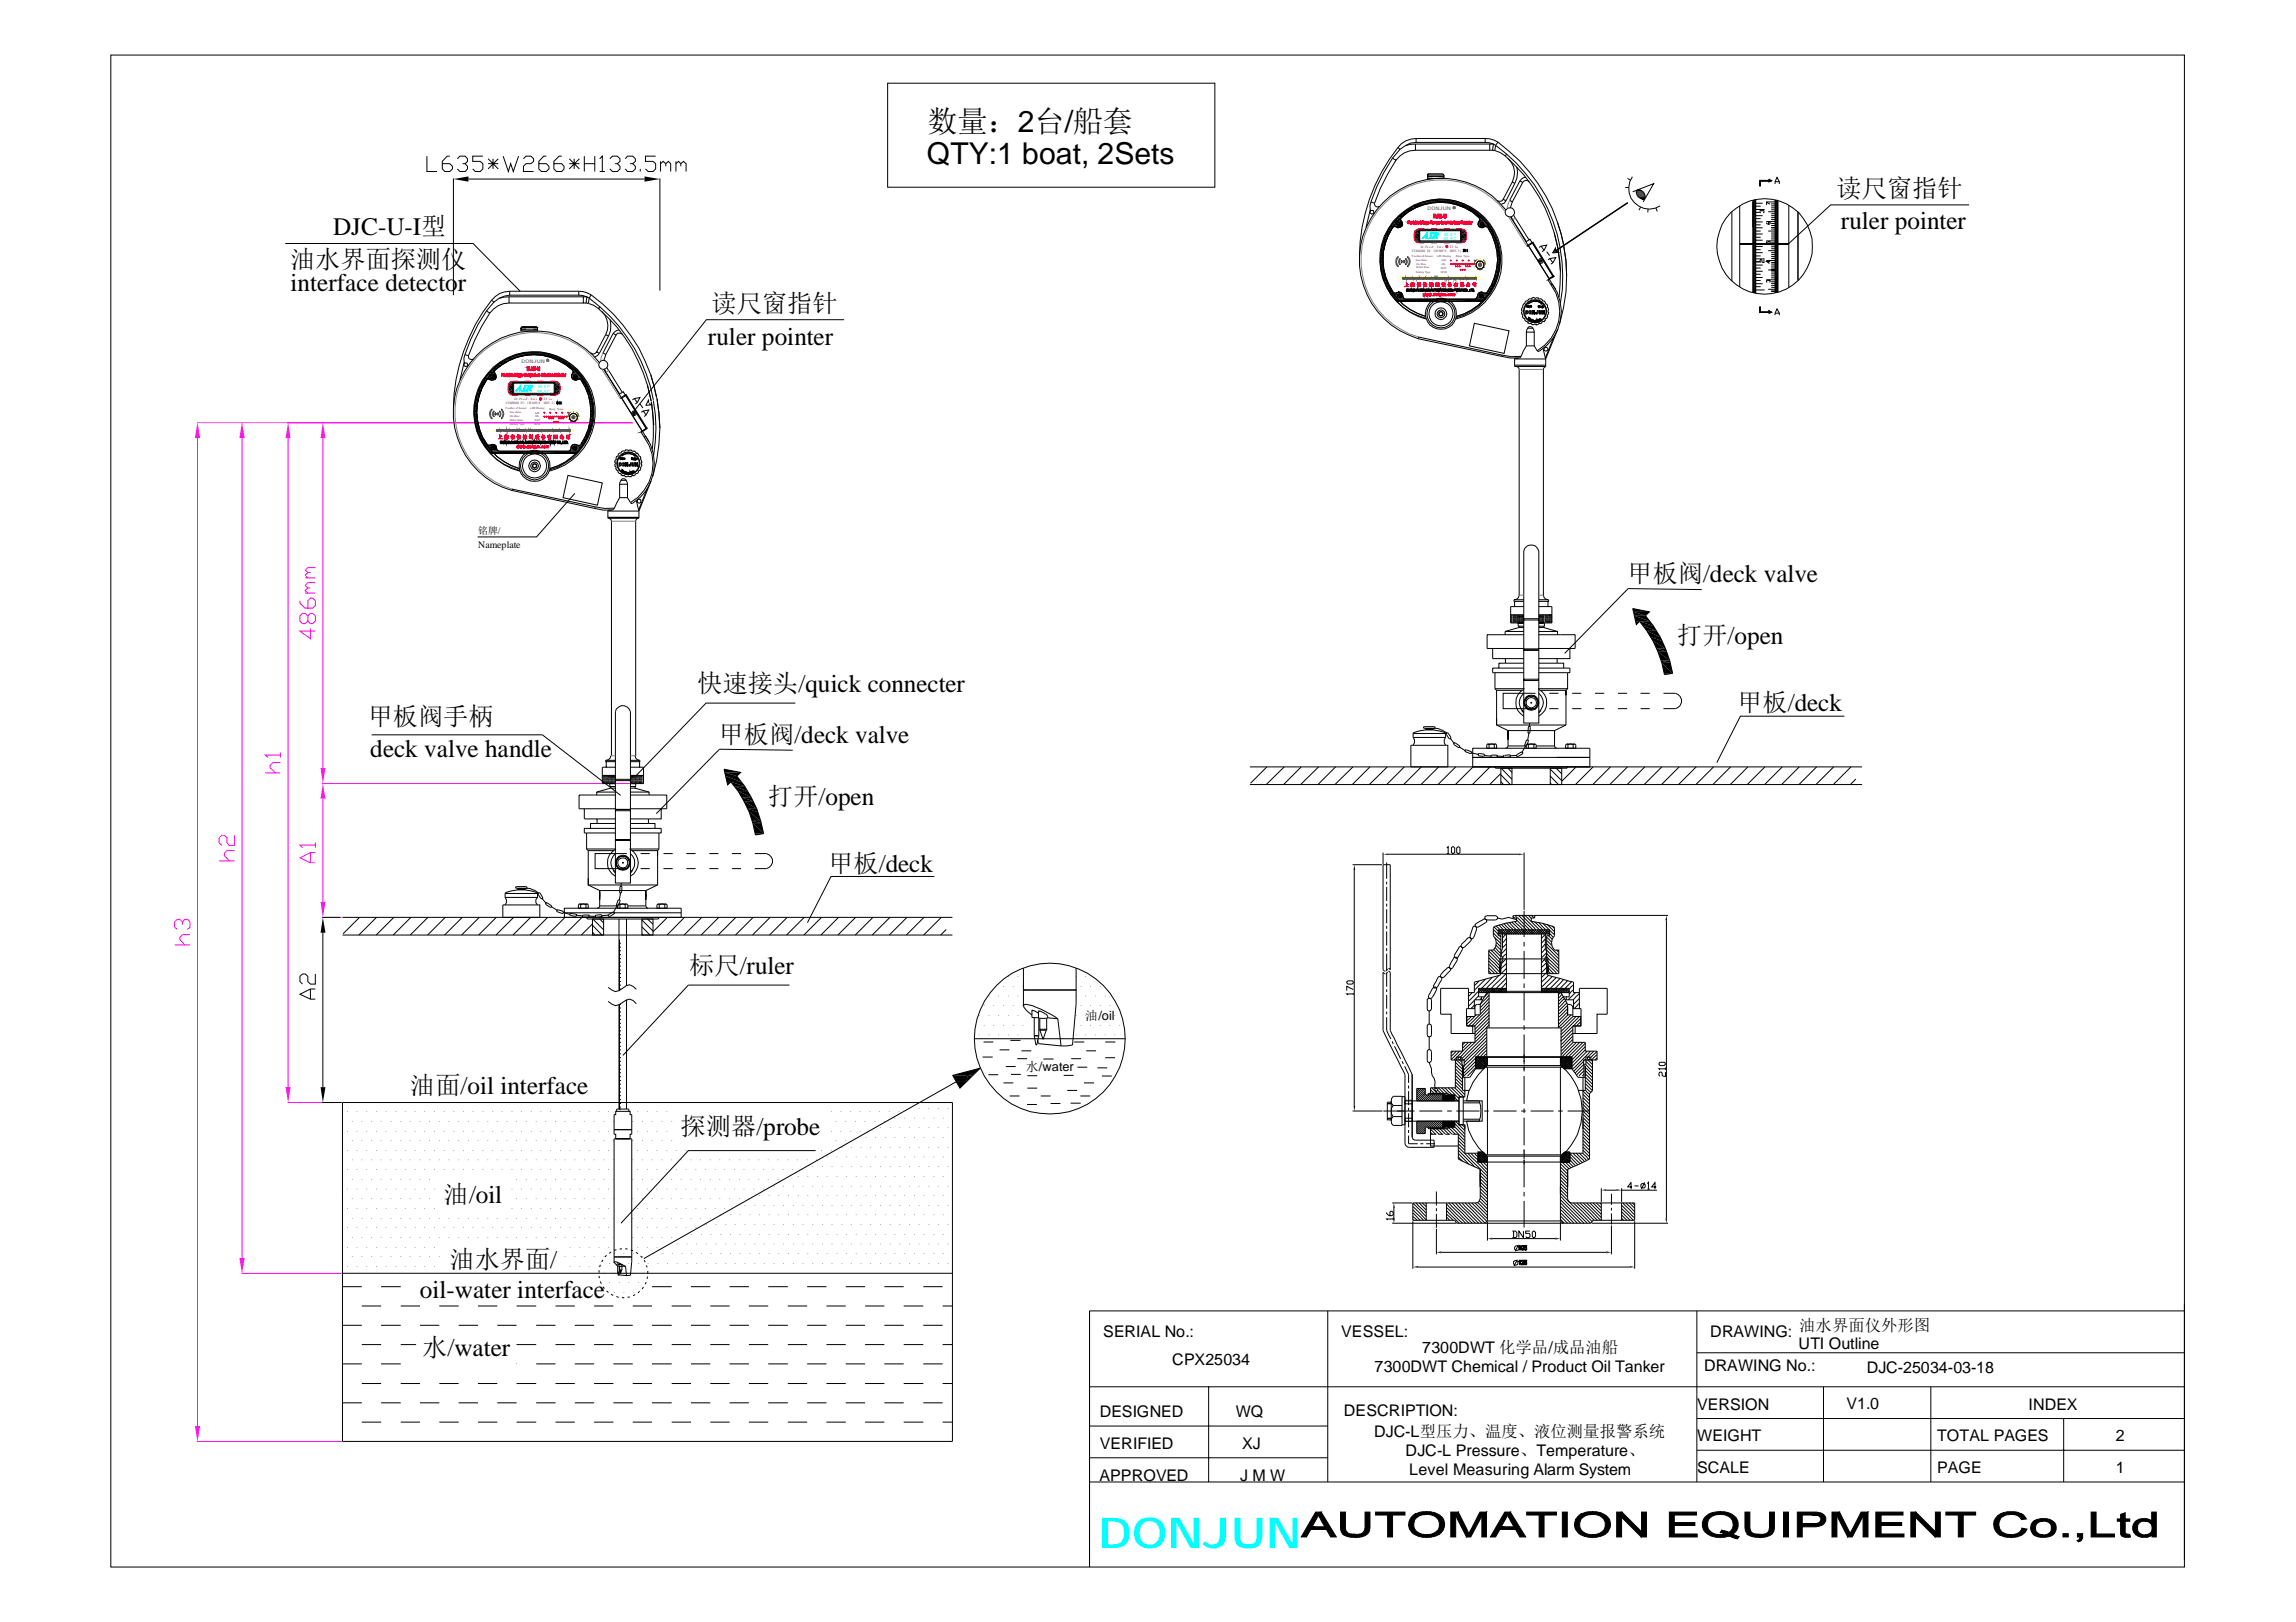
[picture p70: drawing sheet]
<svg xmlns="http://www.w3.org/2000/svg" width="297mm" height="210mm" viewBox="0 0 297 210" stroke-linecap="round" stroke-linejoin="round" font-family="sans-serif">
<defs><g id="words">
<text font-size="5.5" fill="#0ff" x="142.1" y="200.3">DONJUN</text>
<g font-size="3.9">
<text x="120" y="17.1">数量：2台/船套</text>
<text x="119.9" y="21.2">QTY:1 boat, 2Sets</text>
</g>
<g font-size="3.3">
<text x="237.6" y="25.5">读尺窗指针</text>
<text x="238.2" y="29.7">ruler pointer</text>
<text x="37.5" y="34.7">油水界面探测仪</text>
<text x="43.1" y="30.4">DJC-U-I型</text>
<text x="37.6" y="37.7">interface detector</text>
<text x="92.1" y="40.4">读尺窗指针</text>
<text x="91.6" y="44.6">ruler pointer</text>
<text x="210.5" y="75.3">甲板阀/deck valve</text>
<text x="216.9" y="83.4">打开/open</text>
<text x="90.2" y="89.5">快速接头/quick connecter</text>
<text x="47.6" y="93.9">甲板阀手柄</text>
<text x="224.7" y="92">甲板/deck</text>
<text x="47.9" y="98">deck valve handle</text>
<text x="92.9" y="96.1">甲板阀/deck valve</text>
<text x="99.3" y="104.2">打开/open</text>
<text x="107.1" y="112.8">甲板/deck</text>
<text x="89.1" y="126.1">标尺/ruler</text>
<text x="53" y="141.6">油面/oil interface</text>
<text x="88" y="146.9">探测器/probe</text>
<text x="57.4" y="155.7">油/oil</text>
<text x="54.3" y="168">oil-water interface</text>
<text x="58.2" y="164.1">油水界面/</text>
<text x="54.6" y="175.4">水/water</text>
</g>
<g font-size="2.1">
<text x="142.7" y="173">SERIAL No.:</text>
<text x="173.5" y="173">VESSEL:</text>
<text x="221.3" y="173">DRAWING:</text>
<text x="232.8" y="172.3">油水界面仪外形图</text>
<text x="151.7" y="176.7">CPX25034</text>
<text x="177.8" y="177.6">7300DWT Chemical / Product Oil Tanker</text>
<text x="184" y="175.1">7300DWT 化学品/成品油船</text>
<text x="220.5" y="177.4">DRAWING No.:</text>
<text x="232.7" y="174.6">UTI Outline</text>
<text x="241.5" y="177.6">DJC-25034-03-18</text>
<text x="142.3" y="183.4">DESIGNED</text>
<text x="159.9" y="183.4">WQ</text>
<text x="173.8" y="183.2">DESCRIPTION:</text>
<text x="177.8" y="185.9">DJC-L型压力、温度、液位测量报警系统</text>
<text x="219.6" y="182.4">VERSION</text>
<text x="238.9" y="182.3">V1.0</text>
<text x="262.5" y="182.4">INDEX</text>
<text x="142.2" y="191.6">APPROVED</text>
<text x="142.3" y="187.5">VERIFIED</text>
<text x="160.4" y="191.6">J M W</text>
<text x="160.7" y="187.5">XJ</text>
<text x="181.8" y="188.4">DJC-L Pressure、Temperature、</text>
<text x="182.3" y="190.9">Level Measuring Alarm System</text>
<text x="219.6" y="186.5">WEIGHT</text>
<text x="219.6" y="190.6">SCALE</text>
<text x="250.6" y="186.5">TOTAL PAGES</text>
<text x="250.6" y="190.6">PAGE</text>
<text x="273.7" y="186.5">2</text>
<text x="273.7" y="190.6">1</text>
</g>
<g font-size="1.7">
<text x="140.4" y="132">油/oil</text>
<text x="132.7" y="138.6">水/water</text>
</g>
<g font-size="1.3">
<text x="61.9" y="69.1">铭牌/</text>
<text x="61.9" y="70.9">Nameplate</text>
</g>
<g font-size=".6" fill="#00b88a">
<text x="184.7" y="27.2">DONJUN</text>
<text x="67.5" y="47">DONJUN</text>
</g>
<g font-size=".6" fill="#0ff">
<text x="186.8" y="30.5">40.8℉</text>
<text x="186.8" y="31.1">04.9℃</text>
<text x="69.5" y="50.3">40.8℉</text>
<text x="69.5" y="50.8">04.9℃</text>
</g>
<g font-size=".4" fill="#f00">
<text x="182.7" y="32.6">STANDARD BY: IEC60079, MEPC.5(</text>
<text x="183.8" y="32.1">Ex-Proof: Exia ⅡCT4 Ga</text>
<text x="190" y="32.6">)</text>
<text x="65.4" y="52.3">STANDARD BY: IEC60079, MEPC.5(</text>
<text x="66.6" y="51.8">Ex-Proof: Exia ⅡCT4 Ga</text>
<text x="72.7" y="52.3">)</text>
</g>
<g font-size=".3" fill="#f00">
<text x="182.7" y="33.2">Position of Sensor</text>
<text x="183.2" y="33.8">Gas Zone</text>
<text x="183.2" y="35.3">Battery Type</text>
<text x="183.2" y="34.3">Oil Zone</text>
<text x="183.2" y="34.7">Water Zone</text>
<text x="185.9" y="33.2">LCD Display</text>
<text x="186.4" y="34.8">WAT</text>
<text x="186.4" y="35.4">6F22</text>
<text x="186.5" y="33.8">AIR</text>
<text x="186.5" y="34.3">OIL</text>
<text x="188.4" y="33.3">Beep Type</text>
<text x="65.4" y="52.9">Position of Sensor</text>
<text x="65.9" y="53.5">Gas Zone</text>
<text x="65.9" y="53.9">Oil Zone</text>
<text x="68.6" y="53">LCD Display</text>
<text x="69.2" y="53.5">AIR</text>
<text x="69.2" y="54">OIL</text>
<text x="71.1" y="53">Beep Type</text>
<text x="65.9" y="54.5">Water Zone</text>
<text x="65.9" y="55">Battery Type</text>
<text x="69.2" y="54.5">WAT</text>
<text x="69.2" y="55">6F22</text>
</g>
</g></defs>
<g fill="#000">
<path d="M180.6 33.9h.1zM180.6 33.9l.1 .3h-.1zM180.6 33.9h.1v.3zM180.6 33.6l.1 .3h-.1zM180.6 33.6h.1v.3zM180.6 34.2h.2zM180.7 33.4v.2h-.1zM180.7 33.4h.1l-.1 .2zM180.7 34.2l.2 .2h-.1zM180.7 34.2h.1l.1 .2zM180.7 33.4h.1zM180.7 33.4l.1-.1v.1z"/>
<path d="M180.8 33.3h.1l-.1 .1zM180.8 34.4h.1l-.1 .1zM180.8 33.2l.1 .1h-.1zM180.9 33.9l.1 .1zM180.9 33.9h.1v.1zM181 33.8v.1h-.1zM181 33.8v.1zM181 34l.2 .2h-.2zM181 34l.2 .2zM181 33.5l.1 .1zM181 33.6v.2zM181 33.6h.1l-.1 .2z"/>
<path d="M181 33.5h.2zM181 33.5h.1zM181 34.2h.1zM181 34.2h.2zM181.3 33.8l.1 .2zM181.3 33.7l.1 .1zM181.3 33.8h.1h-.1zM181.3 34h.1zM181.6 33.8h.2zM181.6 34h.1zM181.6 33.8l.1 .2h-.1zM181.6 33.8h.2l-.1 .2z"/>
<path d="M181.6 33.8l.1-.1v.1zM181.8 33.5h.2zM181.8 34.2h.1zM181.8 33.5l.2 .1zM181.9 33.6l.1 .2h-.1zM181.9 33.6h.1v.2zM181.9 33.8l.2 .1h-.2zM181.9 33.8l.2 .1zM181.9 33.9l.1 .1zM181.9 33.9h.2l-.1 .1zM181.9 34v.2h-.1zM181.9 34h.1l-.1 .2z"/>
<path d="M182.1 33.3l.2 .1zM182.1 34.4h.1l-.1 .1zM182.1 33.3v-.1l.1 .1zM182.1 33.4h.2zM182.2 33.4l.2 .2h-.1zM182.2 33.4h.1l.1 .2zM182.2 34.2h.2zM182.2 34.2v.2h-.1zM182.2 34.2h.2l-.2 .2zM182.3 33.6l.1 .3h-.1zM182.3 33.6h.1v.3zM182.3 33.9h.1z"/>
<path d="M182.3 33.9l.1 .3h-.2zM182.3 33.9h.1v.3zM200.9 32.7h.7h-.7zM201 32.5l.6 .2h-.7zM201 32.5h.3l.3 .2zM201 32.5h.3zM201 32.4h.4zM201.2 32.1v.3h-.2zM201.2 32.4l.5-.3-.3 .3zM201.7 32.1h.2l-.5 .3zM201.7 32.1l8.8-5.8-8.6 5.8zM201.9 32.1l8.6-5.8h.1z"/>
<path d="M210.5 26.3h.1zM211.7 24.8h.9zM211.7 24.8l.9 .1zM211.7 24.9h1h-1zM211.7 24.9h.9h.1zM211.7 24.9l1 .1zM211.7 25h1zM211.7 24.7h.8zM211.7 24.7l.8 .1zM211.7 25l1.1 .1zM211.7 25.1l1.1 .1h-1zM211.7 25.1h1.1v.1z"/>
<path d="M211.8 24.7h.6zM211.7 24.7h.7zM211.8 25.2h1zM211.8 25.2l1 .1h-1zM211.8 25.2h1v.1zM211.8 24.7h.5zM211.8 24.6l.5 .1zM211.8 25.3h1zM211.8 25.3l1 .1zM211.8 24.6h.4zM211.9 24.6h.3zM211.9 25.4h.9z"/>
<path d="M211.9 25.4l.9 .1h-.8zM211.9 25.4h.9v.1zM212 25.5h.8zM212 25.5l.8 .1h-.7zM212 25.5h.8v.1zM211.9 24.6h.2zM212.1 25.6h.7zM212.1 25.6l.7 .1h-.6zM212.1 25.6h.7v.1zM212.2 25.7h.6zM212.2 25.7h.5zM212.3 25.7h.4z"/>
<path d="M212.3 25.7l.3 .1zM212.4 25.8h.2zM211.4 79.2l1.5 .5h-1.5zM211.4 79.2h2l-.5 .5zM211.4 79.7l2.1 .7h-1.9zM211.4 79.7h1.5l.6 .7zM211.6 80.4h.5l-.4 .4zM212.1 80.4l1.8 .6h-1.3zM212.1 80.4h1.4l.4 .6zM212.6 81l1.7 .6h-1.3zM212.6 81h1.3l.4 .6zM213 81.6l1.8 .8h-1.3z"/>
<path d="M213 81.6h1.3l.5 .8zM213.5 82.4l1.5 .5h-1.1zM213.5 82.4h1.3l.2 .5zM213.9 82.9l1.6 1h-1.2zM213.9 82.9h1.1l.5 1zM214.3 83.9l1.3 .4h-1.1zM214.3 83.9h1.2l.1 .4zM214.5 84.3l1.5 1.2h-1.1zM214.5 84.3h1.1l.4 1.2zM214.9 85.5l1.2 .3h-1.1zM214.9 85.5h1.1l.1 .3zM215 85.8l1.4 1.3h-1.1z"/>
<path d="M215 85.8h1.1l.3 1.3zM215.3 87.1h1.1l-1.1 .2z"/>
</g>
<g fill="none" stroke="#000" stroke-width=".13">
<path d="M180.8 19.1a23 23 0 0 0-4.9 14.1M180.8 19.1l.3 .2a18.9 18.9 0 0 0-3.7 6.8M181.8 18.9l-.7 .4M183.1 18.6l-.7 .1-.6 .2M183.1 18.6v.8a3 3 0 0 0-2.5 1.4l-.4-.3M183.1 19.4h9.6M183.1 18.6h9.6M183.2 17.9a2.89 2.89 0 0 0-2.4 1.2M183.2 17.9v.5l-.7 .1-.7 .4M183.2 18.4h8.9M183.2 17.9h8.9M192.1 17.9l.6 .1 1.1 .4"/>
<path d="M192.1 17.9v.5l.6 .1 .5 .1h-.5v.8h.4M193.4 19.5l.7 .2 .6 .5M193.5 18.8a20.7 20.7 0 0 1 8.3 13.2M193.5 18.8l-.3-.2-.1 .8 .3 .1M193.5 18.8l-.1 .7M193.8 18.4l-.3 .4M193.8 18.4a21.7 21.7 0 0 1 7.7 10.4M194.9 20l-.2 .2M177.3 27.1l-.6 2.3M177.4 26.1l-.2 .5 .1 .5 .4 .1 .1 .3M177.4 26.1l.4 .2M177.4 27.2l-.2 .2 .2 .3h.3v-.2"/>
<path d="M177.8 26.3a.39 .39 0 0 0 .2 .4 .39 .39 0 0 0 .5 0M180.6 20.8l-1.1 1.7-.9 1.9-.8 1.9M180.8 28.8h.2l.1 .2-.1 .1h-.2l-.1-.1zM180.8 38.2l.2-.1 .1 .1 .1 .1-.1 .2h-.3zM181 38.1l.2-.1 .2 .1 .1 .1-.1 .3h-.2h-.2l-.1-.3zM181 38.1h.4v.3l-.2 .1-.2-.1v-.2zM181 29l.2-.1 .1 .1v.1l-.3 .1zM181.1 29h.1l.1 .2h-.2zM181.1 38.2l.1-.1 .1 .1v.1l-.1 .1-.1-.1zM181.1 38.2l.2-.1v.1v.2l-.2-.1zM181.8 38.7l-.2-.1a.81 .81 0 0 0-.6-.8l-.5 .1-.3-.1a7.6 7.6 0 0 1 0-8.4l.2-.1 .2 .1a.51 .51 0 0 0 .7-.1 .51 .51 0 0 0 0-.7l-.1-.2a7.1 7.1 0 0 1 7.3-1.9 5.5 5.5 0 0 1 3 1.9 .68 .68 0 0 0 0 1l.3 .1 .5-.2 .2 .1a7.3 7.3 0 0 1-.1 8.4l-.2 .1-.5-.1a.81 .81 0 0 0-.7 .8l-.2 .1M184.7 22.7v.1"/>
<path d="M184.7 22.8v.3v-.2h.5M184.9 22.5h1.7l.2 .2h-2.1M184.9 22.5l-.2 .2M184.9 22.5h-.2v.2M184.9 22.5h.1M186.3 22.8l.5 .1v.2h-2.1v-.2M186.8 22.7v.1h-2.1v-.2v.1M191.5 38.1l.1-.1 .2 .1 .1 .2-.1 .2-.2 .1-.1-.1-.1-.2zM191.5 38.2h.1h.2v.2l-.1 .1-.2-.1zM191.5 38.2h.3v.3h-.3l-.1-.2zM191.6 28.9h.4l.1 .2-.1 .3h-.2h-.2l-.1-.3zM191.6 28.8h.3v.3h-.3l-.1-.1z"/>
<path d="M191.6 38.2h.1v.2l-.2-.1zM191.6 29.1h.3v.1l-.1 .1-.2-.1zM191.7 29.1l.1-.1v.2l-.1 .1zM193.7 25.9a.53 .53 0 0 0 .8-.1l.3 .2M194.7 20.2a20.8 20.8 0 0 1 6.9 12M194.8 27.1a10.6 10.6 0 0 0-17.1 .6 10.6 10.6 0 0 0 5.8 16.1v-.2l10.8 2.3M194.8 26l-.2 .3-.4 .1M195.1 20.5a2.51 2.51 0 0 1 .6 3.1M195.4 28.1l2.3 3.6-.1 .2 .6-.5M195.5 28.1l2 3.2M195.5 28.2l.3 .4M195.7 23.6l.3 .1"/>
<path d="M195.7 26.1l-.3 .8M195.7 23.6l-1.2 2.2M195.8 27.9l2 3.1M196 23.7l-1.2 2.3M196.2 21.6l.1 .7-.1 .7-.2 .7M196.6 23.4l-1.3 2.5 .4 .2M196.6 23.4l.4 .2a.59 .59 0 0 1 .9 0M197 23.6l-1.3 2.5M197.3 39.1l.3-.2 .1-.2h.2h.2l.1-.2h.2l.2 .1 .4-.1 .1 .2h.2l.3 .2 .2 .1 .2 .3 .1 .1 .1 .4 .1 .3v.2v.1v.3l-.1 .1v.2l-.1 .2h-.2v.3l-.1 .1h-.3v.2l-.8 .3-.1-.2-.4 .1-.1-.2h-.4l-.1-.2h-.2l-.1-.2v-.2h-.3v-.4l-.2-.4 .1-.1-.1-.2 .1-.2 .2-.6h.2zM197.4 22.9l-.6 .3-.2 .2M197.4 31.3l.5-.3 .3 .4M197.6 39.5v.1v-.1v.2v.1z"/>
<path d="M197.7 39.5v.3zM197.7 31.8l2.7 4.3M197.8 39.6h.1zM197.8 39.6v.2l.1-.1-.1 .1-.1-.1zM197.8 39.2a1.63 1.63 0 0 1 1.6 0l.1 .2a1.23 1.23 0 0 0-1.8-.1zM197.9 39.6h.1v.2l-.1-.1 .1-.1zM197.9 39.7v.1zM198.1 39.6v.2v-.2v.2zM198.2 31.4l.1-.1 .1 .1M198.2 31.4l.1 .1M198.3 31.5l.1-.1 2.6 4.3M198.3 31.5l1.2 2h-.1h-.2l-.2 .2v.2"/>
<path d="M198.3 31.5l-.6 .3 1.3 2.1M198.3 31.5l2.6 4.2M199 39.5l.1 .1h-.1v.2v-.2h.1v.2l-.1-.2zM199 33.9l.1 .1M199.1 34l1.3 2 .5-.3M199.1 32l.3-.2 .7-.1-.3 .7-.3 .2M199.2 39.6h.1v.2h-.1v-.2zM199.2 33.7l.1-.1 .2 .2-.2 .1h-.1zM199.2 39.7v.1zM199.2 33.7h.2v.1h-.2zM199.3 39.6l.1 .2v-.2v.2l-.1-.1zM199.4 31.8l.4 .6"/>
<path d="M199.5 39.7l.1-.1-.1 .2zM199.5 39.6v.2zM199.5 33.5l.1 .2M199.6 33.7v.2l-.1 .2h-.2l-.2-.1M199.7 39.6v.1zM199.7 39.6l.1 .1h-.1v.1l.1-.1-.1 .1zM200.1 32.6l.4 .5M200.3 36.2l.1-.1v.1zM200.3 33.6l.2-.1 .8-.2-.4 .7-.3 .2M200.3 36.2l.3 .6M200.5 33.5l.4 .5M200.6 36.8a5.9 5.9 0 0 1-1.7 8.6"/>
<path d="M200.9 35.7h.1l.1 .1h-.1M200.9 35.7l.1 .1M201 35.8l-.6 .3 .4 .7h-.2M201.1 30.1l.5 2.1M201.2 32.1v.3l9.4-6.1-9.3 6.2 .3 .2h-.7zM201.3 37.4l-.5-.6a6 6 0 0 1-1.8 8.7l-.1-.1M201.5 28.8l.8 2.9M201.5 28.7v.1M201.8 32.1a20.1 20.1 0 0 1 .1 7.1M201.9 35.1l-.3-2.8a19.7 19.7 0 0 1 .1 6.2M202.3 31.8l.3 1.9 .1 2M202.7 35.7l-.1 2.1-.3 2.1-.6 2.1"/>
<path d="M202.7 35.6v.1M210.3 24.3h.4M210.6 23.1l.3 .2M211.2 22.9a2.66 2.66 0 0 0 .2 3.3 2.66 2.66 0 0 0 3.4 .4M211.2 24.8l2.7-1-1.3 2.3M211.7 24.7a.66 .66 0 0 1 1 .3 .4 .4 0 0 1 .1 .5 .4 .4 0 0 1-.4 .3 .92 .92 0 0 1-.7-1.1zM212.2 26.8l-.2 .4M213.2 27.1v.4M214.2 26.9l.2 .5M254.7 26.5h-17.9l-5.4 5M183.5 43.8l10.8 2.3M184.4 41a7.6 7.6 0 0 1-4.2-11.7 7.6 7.6 0 0 1 12.4 0 7.6 7.6 0 0 1-4.2 11.7"/>
<path d="M184.5 41.3a7.9 7.9 0 0 1-4.6-12.1 7.9 7.9 0 0 1 13 0 7.9 7.9 0 0 1-4.6 12.1M186.2 40.4h.4l.1 .2-.1 .2-.2 .1-.2-.1zM188.4 41.1a7.8 7.8 0 0 0 4.5-11.7 7.8 7.8 0 0 0-12.6-.8 7.8 7.8 0 0 0 3.1 12.2l1.1 .4M194.3 46.1l1.1 .2h1.1M194.3 45.9l1.2 .3 1.3-.1M194.3 45.9v.2M195.9 47.3v.1h4.1M195.9 47.3h4.1M195.9 46.5h4.1M196.2 47.4l.3 .2v.2v29.2v.3l-.3 .2-.3 .1M196.5 46.3l-.5 .1-.1 .9M196.8 46.1l-.3 .2"/>
<path d="M197.4 40.2h.2l.1 .2-.2 .3h-.1zM197.5 40.2l.1 .1v.2l-.1 .1zM197.5 44.8v-1.8h1v1.8M197.5 43l.1-.5h.7l.2 .5M197.6 42.5l.2-.2h.2l.3 .2M197.8 41.1l.1 .1h-.1l-.2 .1 .2-.1zM197.8 41.3l.1-.1v.2zM197.8 40.2h.3v.4l-.2 .1-.1-.1zM197.9 41.5l-.2-.1 .2-.2v.3M197.9 40.2l.1 .2-.1 .2zM198 41.3l.1 .1-.2 .1zM198 41.3l.1 .1h-.1z"/>
<path d="M198.1 41.3l.2 .1h-.2l.1 .1-.1 .1zM198.2 40.2h.1l.1 .3v-.3h.1v.5l-.2-.3v.3h-.1zM198.4 41.4v.1h-.1l.1 .1v.1zM198.5 41.4v.3h.1h-.1zM198.6 41.5l.1-.1v.1v.2h-.1zM198.8 41.4l.1 .3v-.1l-.1 .1zM198.8 41.5v.1zM198.9 40.2h.1l-.1 .4h-.2v-.2l.1 .2 .1-.1zM198.9 45.4l-.4-.6h-1l-.7 1.3M198.9 41.4l.2 .2-.1-.2 .1 .2-.2-.2 .1 .2zM199 41.3h.2l-.1 .1 .1 .1v.1zM199.1 40.2h.1v.4l.1-.1v-.3h.1l-.1 .4h-.2z"/>
<path d="M199.2 41.3l.1-.1 .1 .2h-.1v.1zM199.2 41.3l.1 .1zM199.5 40.2l.2 .3v-.3h.1v.5l-.3-.3v.3zM199.6 45.1l.4 1.4M199.8 45l.2-.1 .2 .1 .1 .2-.1 .2h-.2h-.2zM200 47.4l-.3 .2v.2v29.2l.1 .3 .2 .2 .3 .1M200 46.5v.9M201 43.6l-1.1 2.7M201.5 42.6l-1.5 3.9M195.4 79.8h.1M195.4 79.6h.1M195.4 80h.1"/>
<path d="M195.4 79.6h1.7M195.5 79.7v.1h.2M195.5 79.6h.2M195.5 79.9v.1h.2M195.7 79.7v.1h.2M195.7 79.6h.2M195.7 79.9v.1h.2M195.9 79.7v.1h.1M195.9 79.6h.1M195.9 79.9v.1h.1M195.9 77.8v.7M196.1 79.7v.1h.1"/>
<path d="M196.1 79.6h.1M196.1 79.9v.1h.1M196.2 79.7v.1h.9M196.2 79.6h.2M196.2 79.9v.1h.2M196.4 79.6h.1M196.4 79.7v.1M196.4 79.9v.1h.1M196.6 79.6h.1M196.6 79.9v.1h.1M196.6 79.7v.1M196.8 79.6h.1"/>
<path d="M196.8 79.9v.1h.1M196.8 79.7v.1M196.9 79.6h.1M196.9 79.9v.1h.1M196.9 79.7v.1M197.1 79.6h.1M197.1 79.9v.1M197.1 79.7v.1M197.1 78.5h-1.7v2.1h1.7M197.1 77.6h-1.2v.2h1.2M197.6 70.7a1.01 1.01 0 0 1 1.5 .6v22.3h-2v-22.3l.2-.3zM199.1 78.5h1.7v2.1h-1.7"/>
<path d="M199.1 79.8h.7M199.1 77.6h1.2v.2h-1.2M199.1 79.6h.1M199.1 80h.1M199.1 79.6h1.7M199.2 79.6h.1M199.2 79.9v.1h.1M199.2 79.7v.1M199.3 79.6h.2M199.3 79.9v.1h.2M199.3 79.7v.1M199.5 79.6h.1"/>
<path d="M199.5 79.9v.1h.1M199.5 79.7v.1M199.7 79.6h.1M199.7 79.9v.1h.1M199.7 79.7v.1M199.9 79.7v.1h.1M199.9 79.6h.1M199.9 79.9v.1h.1M200.1 79.7v.1h.1M200.1 79.6h.1M200.1 79.9v.1h.1M200.2 79.7v.1h.1"/>
<path d="M200.2 79.6h.1M200.2 79.9v.1h.1M200.3 77.8v.7M200.4 79.7v.1h.1M200.4 79.6h.1M200.4 79.9v.1h.1M200.6 79.7v.1h.1M200.6 79.6h.1M200.6 79.9v.1h.1M200.7 79.7l.1 .1M200.7 79.6h.1M200.7 79.9l.1 .1"/>
<path d="M211.2 78.8l2.2 .4-.5 .5a15.1 15.1 0 0 1 3.5 7.4l-1.1 .2a14.6 14.6 0 0 0-3.2-6.9l-.4 .4zM220.2 76.3l-9.6-.1-8.2 8.4M161.7 99.2h79.2M163.9 99.2l-2.1 2.2M166.1 99.2l-2.3 2.3M168.3 99.2l-2.2 2.3M170.6 99.2l-2.3 2.3M172.8 99.2l-2.3 2.3M175 99.2l-2.3 2.3M177.2 99.2l-2.3 2.3M179.5 99.2l-2.3 2.3M181.7 99.2l-2.3 2.3"/>
<path d="M182.8 95.4l.2 .3v.4l-.2 .3M182.8 94.9v.5M182.8 95.4h4.2M182.8 94.9h4.2M183.9 99.2l-2.3 2.3M184.2 94.1l1.4-.1 .1 .1-.1 .1h-1.3zM184.4 94.5l-.8 .1-.7 .2-.1 .1M184.4 94.3h1a1.48 1.48 0 0 1 1.4 .3l.4 .2M184.4 94.2v.3M184.4 94.5h1M185.4 94.5l1.5 .3 .1 .1M185.4 94.2v.3"/>
<path d="M186.1 99.2l-2.3 2.3M187 95.4l-.2 .3v.4l.2 .3M187 96.4h.3v2.8M187 96.4h-4.5v2.8M187 94.9v.5M187.1 94.9l.1-.1 .2 .1 .3 .5-.1 .2h-.2zM187.6 95.5l.6 .7M188.1 96.2l.1-.1 .1 .1 .5 .3v.2h-.2l-.5-.3zM188.3 99.2l-2.3 2.3M188.8 96.7l.8 .5M189.6 97l.8 .3-.1 .2-.7-.2zM190.3 97.4l1 .2"/>
<path d="M190.5 98v-1.2h15.2v1.2M190.6 99.2l-2.3 2.3M191.3 97.8l.6 .1M191.3 97.8l-.1-.2 .2-.1 .6 .1 .1 .2-.2 .1M192 97.8h.9M192.5 96.3h1M192.6 96.4v.4M192.8 99.2l-2.3 2.3M192.9 98h.6M193 98l-.1-.2 .1-.1 .7 .1v.1l-.1 .1M193.1 83.9h4M193.3 96.4l.2-.1 .1 .1v.4h-1.3v-.4l.2-.1 .1 .1 .4-.1 .3 .1v.4"/>
<path d="M193.4 99.2l.1 .2h9.2l.1-.2M193.4 89.1l.2 .2v4.5h9M193.4 87.1v2M193.4 89.1h3.8M193.6 92.9v.9l1.5 .7M193.6 89.3h3.3M193.7 97.8l.8 .1M194.2 99.4h1.4v2.1h-1.4zM194.2 99.4l1.4 1.5M194.6 97.8l-.1 .1v.1h.7M194.6 97.8l.7-.1 .1 .1-.1 .2M194.7 81.7v.4"/>
<path d="M194.7 81.7h2.4M194.8 85.2v.6M195.1 96.5l-.1 .2-.2 .1M195.1 94.5v2M195.1 96.5h2.3M195.1 99.4l.5 .6M195.1 94.5h6M195.4 80.2h.1M195.4 80.3h.1M195.4 80.5h.1M195.5 80v.2h.2M195.5 80.2v.1h.2"/>
<path d="M195.5 80.4v.1h.2M195.5 80.5v.1M195.7 80v.2h.2M195.7 80.2v.1h.2M195.7 80.4v.1h.2M195.7 80.5v.1M195.9 80v.2h.1M195.9 80.2v.1h.1M195.9 80.4v.1h.1M195.9 80.5v.1M196.1 80v.2h.1M196.1 80.2v.1h.1"/>
<path d="M196.1 80.4v.1h.1M196.1 80.5v.1M196.2 97.7l.6-.4 .2 .1-.1 .2-.5 .3-.2-.1zM196.2 97.8h-.9M196.2 80v.2h.2M196.2 80.2v.1h.2M196.2 80.4v.1h.2M196.2 80.5v.1M196.4 80.5l.1 .7M196.4 80v.2h.1M196.4 80.2v.1h.1M196.4 80.4v.1h.1"/>
<path d="M196.5 81h.6M196.5 81.2l-1.8 .5M196.5 81.2h.6M196.6 80v.2h.1M196.6 80.2v.1h.1M196.6 80.4v.1h.1M196.6 80.5v.1M196.8 80v.2h.1M196.8 80.2v.1h.1M196.8 80.4v.1h.1M196.8 80.5v.1M196.8 91.9l.3 .4"/>
<path d="M196.9 80v.2h.1M196.9 80.2v.1h.1M196.9 80.4v.1h.1M196.9 80.5v.1M197.1 80v.2M197.1 80.2v.1M197.1 80.4v.1M197.1 80.5v.1M197.1 82.1h-4.7v1.8h.7v1.3h4M197.1 89.2a1.99 1.99 0 0 0 0 3.5M197.1 89.7a1.52 1.52 0 0 0 0 2.4M197.1 89.7h-2.6v2h4.2"/>
<path d="M197.1 86.5h-4v.6h4M197.1 85.8h-3.2v.7M197.1 84.2h2M197.1 88.1h2M197.1 87.9h2M197.1 84h2M197.1 80.2h2M197.1 80.1h2M197.1 89.7h1.6M197.4 96.5l-.5 .9M197.5 95.8h.2v.1l-.2 .6-.2 .1v-.2zM197.6 90.1h.9l.6 .8-.4 .9h-1l-.6-.8z"/>
<path d="M197.6 96.3h1M197.7 96.4v.4M197.8 94h.2l-.1 .8-.1 .1-.1-.1zM197.8 94.8l-.2 1M197.9 93.6v.4M198.1 90.9v.1zM198.4 96.4l.2-.1 .1 .1v.4h-1.3v-.4l.2-.1 .1 .1 .4-.1 .3 .1v.4M198.7 96.5h2.4M199 89.1h3.8M199.1 82.1h4.7v1.8h-.7v1.3h-1.6M199.1 89.2a1.99 1.99 0 0 1 0 3.5M199.1 89.7a1.52 1.52 0 0 1 0 2.4"/>
<path d="M199.1 85.2h2.4M199.1 86.5h4v.6h-4M199.1 85.8h2.4M199.1 83.9h4M199.1 81.7h2.4M199.1 81.2h.6M199.1 80.2h.1M199.1 80.3h.1M199.1 80.5h.1M199.2 80v.2h.1M199.2 80.2v.1h.1M199.2 80.4v.1h.1"/>
<path d="M199.2 80.5v.1M199.3 80v.2h.2M199.3 80.2v.1h.2M199.3 80.4v.1h.2M199.3 80.5v.1M199.4 91.9l-.3 .4M199.5 80v.2h.1M199.5 80.2v.1h.1M199.5 80.4v.1h.1M199.5 80.5v.1M199.7 80v.2h.1M199.7 80.2v.1h.1"/>
<path d="M199.7 80.4v.1h.1M199.7 80.5v.1M199.7 81.2l1.8 .5M199.7 81v.2M199.8 80.6v.4h-.7M199.9 80v.2h.1M199.9 80.2v.1h.1M199.9 80.4v.1h.1M199.9 80.5v.1M200.1 80v.2h.1M200.1 80.2v.1h.1M200.1 80.4v.1h.1"/>
<path d="M200.1 80.5v.1M200.2 80v.2h.1M200.2 80.2v.1h.1M200.2 80.4v.1h.1M200.2 80.5v.1M200.4 80v.2h.1M200.4 80.2v.1h.1M200.4 80.4v.1h.1M200.4 80.5v.1M200.4 91.7h1.2M200.4 89.7h1.2M200.6 99.4h1.4v2.1h-1.4z"/>
<path d="M200.6 99.5l1.4 1.5M200.6 80v.2h.1M200.6 80.2v.1h.1M200.6 80.4v.1h.1M200.6 80.5v.1M200.7 80l.1 .2M200.7 80.2l.1 .1M200.7 80.4l.1 .1M200.7 80.5v.1M201.1 96.5l.1 .2 .2 .1M201.1 94.5v2M201.3 99.4l.7 .7"/>
<path d="M201.5 85.8h.8v.7M201.5 85.2v.6M201.5 81.7v.4M202.6 90v-.7v4.5M202.6 93.8l-1.5 .7M202.7 96.3h1M202.8 87.1v2l-.2 .2h-3.3M202.8 96.4l-.1-.1-.1 .1v.4h1.3v-.4l-.2-.1-.2 .1M202.8 96.4l.4-.1 .3 .1M202.8 96.4v.4M203.4 91.7h1.2M203.4 89.7h1.2"/>
<path d="M203.5 96.4v.4M203.9 99.2l-1.9 1.9M206.1 99.2l-2.3 2.3M206.4 91.7h1.1M206.4 89.7h1.1M208.4 99.2l-2.3 2.3M209.3 91.7h1.2M209.3 89.7h1.2M210.6 99.2l-2.3 2.3M212.2 91.7h1.2M212.2 89.7h1.2M212.8 99.2l-2.3 2.3"/>
<path d="M215 99.2l-2.3 2.3M215.2 89.7h1.6a1.02 1.02 0 0 1 .8 1 1.02 1.02 0 0 1-.8 1h-1.6M217.2 99.2l-2.2 2.3M219.4 99.2l-2.2 2.3M221.7 99.2l-2.3 2.3M223.9 99.2l-2.3 2.3M226.1 99.2l-2.3 2.3M228.3 99.2l-2.3 2.3M230.6 99.2l-2.3 2.3M232.8 99.2l-2.3 2.3M235 99.2l-2.3 2.3M237.2 99.2l-2.3 2.3"/>
<path d="M238.6 92.7h-13.4l-3.1 6M239.5 99.2l-2.3 2.3M161.7 101.5h79.2M194.2 100.1l-1.5 1.4M194.2 101.1l.3 .4M194.2 100.3l1.2 1.2M200.6 101.3l.1 .2M200.6 100.4l1 1.1M240.1 100.8l-.7 .7"/>
<circle cx="181.2" cy="29.1" r=".25"/>
<circle cx="181.2" cy="29.1" r=".29"/>
<circle cx="191.6" cy="38.3" r=".25"/>
<circle cx="191.8" cy="29.1" r=".25"/>
<circle cx="195.3" cy="27.5" r=".6"/>
<circle cx="186.4" cy="40.6" r=".3"/>
<circle cx="186.4" cy="40.6" r=".76"/>
<circle cx="186.4" cy="40.6" r=".5"/>
<circle cx="198.6" cy="40.3" r="1.5"/>
<circle cx="198.6" cy="40.3" r="1.41"/>
<circle cx="198.1" cy="90.9" r=".85"/>
<circle cx="198.1" cy="90.9" r=".98"/>
<circle cx="198.1" cy="90.9" r=".67"/>
</g>
<path d="M194.8 27.4a10.4 10.4 0 0 0-16.9 .3 10.4 10.4 0 0 0 5.6 15.9M195.2 28.1l2.4 3.8M195.3 25.9l-.3 1.1M196 28.2l-.3 .3M196.5 47.8h3.2M196.5 77h.6M199.1 77h.6" fill="none" stroke="#808080" stroke-width=".13"/>
<path d="M211.2 79h2.2" fill="none" stroke="#000" stroke-width=".42"/>
<g fill="#f00" stroke="#f00" stroke-width=".13">
<path d="M185.9 36.7v.1z"/>
<path d="M187.4 37.1h.2z"/>
<path d="M185.6 27.8h.2l-.1 .4-.2-.1h.2v-.3z" fill-rule="evenodd"/>
<path d="M185.4 27.7h.3l-.2 .1v.3l.2 .1h-.3z" fill-rule="evenodd"/>
<path d="M185.8 28.1l.1-.1 .1 .2h.1l-.2 .1z" fill-rule="evenodd"/>
<path d="M186 27.7h.1v.5h-.1z" fill-rule="evenodd"/>
<path d="M186.4 28.1l.1-.1v.2z" fill-rule="evenodd"/>
<path d="M186.3 27.8h.2v.1z" fill-rule="evenodd"/>
<path d="M186.2 27.8l.1-.1 .2 .1h-.2v.1v.2l.2 .1-.1 .1-.2-.1z" fill-rule="evenodd"/>
<path d="M186.6 28h.2v.1h-.2z" fill-rule="evenodd"/>
<path d="M186.8 27.7h.1v.4l.1 .1h-.2z" fill-rule="evenodd"/>
<path d="M187 27.7h.1v.5l-.2 .1-.1-.1 .2-.1z" fill-rule="evenodd"/>
<path d="M182.3 28.6h.1v.2h-.2h.1z" fill-rule="evenodd"/>
<path d="M182.1 28.6h.3h-.2v.2h.2h-.2v.2z" fill-rule="evenodd"/>
<path d="M182.4 28.7h.1v.3h-.1z" fill-rule="evenodd"/>
<path d="M182.4 28.7h.1l.1 .1-.1 .2h-.1l.2-.1v-.1z" fill-rule="evenodd"/>
<path d="M182.7 28.7v.3z" fill-rule="evenodd"/>
<path d="M182.7 28.7v.1z" fill-rule="evenodd"/>
<path d="M182.8 28.9l.1 .1z" fill-rule="evenodd"/>
<path d="M182.8 28.6l.1 .1-.1 .2z" fill-rule="evenodd"/>
<path d="M182.9 28.8h.1l-.1 .1v.1h.1h-.1z" fill-rule="evenodd"/>
<path d="M182.9 28.8l.1-.1z" fill-rule="evenodd"/>
<path d="M182.9 28.7h.1l.1 .3h-.1v-.2h-.1h.1z" fill-rule="evenodd"/>
<path d="M183.2 28.7h.1v.3h-.1a.19 .19 0 0 0 .1-.2 .19 .19 0 0 0-.1-.1z" fill-rule="evenodd"/>
<path d="M183.1 28.6l.1 .4h-.1z" fill-rule="evenodd"/>
<path d="M183.3 28.6l.1 .4z" fill-rule="evenodd"/>
<path d="M183.5 29l.1-.1-.1 .1z" fill-rule="evenodd"/>
<path d="M183.4 28.8l.1-.1v.1h.1h-.1v.2z" fill-rule="evenodd"/>
<path d="M183.5 28.7l.1 .1h-.1h.1z" fill-rule="evenodd"/>
<path d="M184 28.6v.3l-.2 .1v-.1h.2z" fill-rule="evenodd"/>
<path d="M183.8 28.6l.1 .3h-.1z" fill-rule="evenodd"/>
<path d="M184.1 28.6v.4z" fill-rule="evenodd"/>
<path d="M184.1 28.6l.1 .4z" fill-rule="evenodd"/>
<path d="M184.3 29h.1z" fill-rule="evenodd"/>
<path d="M184.2 28.9l.2-.1-.1 .1 .1 .1h-.1z" fill-rule="evenodd"/>
<path d="M184.2 28.8l.1-.1z" fill-rule="evenodd"/>
<path d="M184.3 28.7h.1v.3h-.1l.1-.2h-.1h.1z" fill-rule="evenodd"/>
<path d="M184.5 29l.1 .1z" fill-rule="evenodd"/>
<path d="M184.5 29.1l.1-.1v.1z" fill-rule="evenodd"/>
<path d="M184.5 28.7h.1l-.1 .2 .1 .1h-.1z" fill-rule="evenodd"/>
<path d="M184.6 28.7v.3v-.1z" fill-rule="evenodd"/>
<path d="M184.5 28.7h.1z" fill-rule="evenodd"/>
<path d="M184.7 29l.2-.1-.1 .1z" fill-rule="evenodd"/>
<path d="M184.7 28.7l.2 .1h-.2l.1 .2-.1-.1z" fill-rule="evenodd"/>
<path d="M184.7 28.7l.2 .1h-.2h.2z" fill-rule="evenodd"/>
<path d="M184.9 28.8h.1v.1h-.1z" fill-rule="evenodd"/>
<path d="M185 28.6h.3h-.1v.4v-.4z" fill-rule="evenodd"/>
<path d="M185.3 29l.2-.1-.1 .1z" fill-rule="evenodd"/>
<path d="M185.3 28.7h.1l-.1 .1h.2h-.2l.1 .2-.1-.1z" fill-rule="evenodd"/>
<path d="M185.3 28.7h.1l.1 .1h-.2h.1z" fill-rule="evenodd"/>
<path d="M185.7 28.7v.3z" fill-rule="evenodd"/>
<path d="M185.5 28.7l.1 .3z" fill-rule="evenodd"/>
<path d="M185.6 28.7l.1 .1z" fill-rule="evenodd"/>
<path d="M185.7 28.7h.1v.3z" fill-rule="evenodd"/>
<path d="M185.9 28.7h.1l-.1 .4z" fill-rule="evenodd"/>
<path d="M185.9 28.7h.1v.3h-.1l.1-.1v-.2z" fill-rule="evenodd"/>
<path d="M186.1 29l.2-.1-.1 .1z" fill-rule="evenodd"/>
<path d="M186.1 28.8l.1-.1-.1 .1h.2h-.2v.2z" fill-rule="evenodd"/>
<path d="M186.1 28.7h.1l.1 .1h-.2h.2z" fill-rule="evenodd"/>
<path d="M186.3 28.7v.3z" fill-rule="evenodd"/>
<path d="M186.3 28.7h.1v.1z" fill-rule="evenodd"/>
<path d="M186.5 28.9v.1z" fill-rule="evenodd"/>
<path d="M186.5 28.6v.1v.2z" fill-rule="evenodd"/>
<path d="M186.6 29l.1-.1z" fill-rule="evenodd"/>
<path d="M186.5 28.7l.2 .3-.2-.1z" fill-rule="evenodd"/>
<path d="M186.7 28.7l.1 .3-.1-.1z" fill-rule="evenodd"/>
<path d="M186.8 28.7l.1 .1-.1 .2z" fill-rule="evenodd"/>
<path d="M186.8 28.7l.1 .1z" fill-rule="evenodd"/>
<path d="M186.9 29l.2-.1v.1z" fill-rule="evenodd"/>
<path d="M186.9 28.7l.2 .1h-.1v.2h-.1z" fill-rule="evenodd"/>
<path d="M186.9 28.7h.2v.1z" fill-rule="evenodd"/>
<path d="M187.1 28.8h.2v.1h-.2z" fill-rule="evenodd"/>
<path d="M187.3 28.6l.1 .4z" fill-rule="evenodd"/>
<path d="M187.4 28.7h.1l-.1 .3z" fill-rule="evenodd"/>
<path d="M187.5 28.7h.1v.3z" fill-rule="evenodd"/>
<path d="M187.6 28.9l.1 .1z" fill-rule="evenodd"/>
<path d="M187.6 28.6l.1 .3z" fill-rule="evenodd"/>
<path d="M187.8 29l.1-.1v.1z" fill-rule="evenodd"/>
<path d="M187.7 28.7l.2 .1h-.1v.2l-.1-.1z" fill-rule="evenodd"/>
<path d="M187.8 28.7h.1v.1h-.1h.1z" fill-rule="evenodd"/>
<path d="M188 28.7v.3z" fill-rule="evenodd"/>
<path d="M188 28.7h.1v.1z" fill-rule="evenodd"/>
<path d="M188.1 28.6h.1v.4z" fill-rule="evenodd"/>
<path d="M188.1 28.6h.1z" fill-rule="evenodd"/>
<path d="M188.3 29h.1z" fill-rule="evenodd"/>
<path d="M188.2 28.8h.2l-.2 .1v.1h.2h-.2z" fill-rule="evenodd"/>
<path d="M188.2 28.8l.1-.1z" fill-rule="evenodd"/>
<path d="M188.2 28.7h.2v.3h-.1l.1-.2h-.2h.2z" fill-rule="evenodd"/>
<path d="M188.5 29l.1-.1-.1 .1z" fill-rule="evenodd"/>
<path d="M188.5 28.7h.1v.1z" fill-rule="evenodd"/>
<path d="M188.5 28.7h.1l-.1 .1v.2z" fill-rule="evenodd"/>
<path d="M188.7 29l.1-.1v.1z" fill-rule="evenodd"/>
<path d="M188.7 28.7h.1l-.1 .1h.1h-.1l.1 .2-.2-.1z" fill-rule="evenodd"/>
<path d="M188.7 28.7h.1v.1h-.1h.1z" fill-rule="evenodd"/>
<path d="M189.1 28.6h.1v.3h-.2h.2v-.3z" fill-rule="evenodd"/>
<path d="M189 28.6h.2h-.2v.3l.2 .1h-.2z" fill-rule="evenodd"/>
<path d="M189.3 29l.2-.1-.1 .1z" fill-rule="evenodd"/>
<path d="M189.4 28.7v.1z" fill-rule="evenodd"/>
<path d="M189.3 28.8l.1-.1-.1 .1 .1 .2-.1-.1z" fill-rule="evenodd"/>
<path d="M189.5 28.9l.1 .1z" fill-rule="evenodd"/>
<path d="M189.5 28.6l.1 .3z" fill-rule="evenodd"/>
<path d="M189.6 29l.2-.1-.1 .1z" fill-rule="evenodd"/>
<path d="M189.6 28.7l.2 .1h-.2l.1 .2h-.1z" fill-rule="evenodd"/>
<path d="M189.6 28.7h.1l.1 .1z" fill-rule="evenodd"/>
<path d="M189.9 29l.1-.1-.1 .1z" fill-rule="evenodd"/>
<path d="M189.9 28.7l.1 .1z" fill-rule="evenodd"/>
<path d="M189.8 28.8l.2-.1-.1 .1v.2z" fill-rule="evenodd"/>
<path d="M190 28.9l.1 .1z" fill-rule="evenodd"/>
<path d="M190 28.6l.1 .1v.2h-.1z" fill-rule="evenodd"/>
<path d="M190.1 28.7h.1l-.1 .1 .1 .2h-.1z" fill-rule="evenodd"/>
<path d="M190.1 28.7h.2v.3h-.2a.14 .14 0 0 0 .2-.2 .13 .13 0 0 0-.2-.1z" fill-rule="evenodd"/>
<path d="M190.4 28.7v.1v.2z" fill-rule="evenodd"/>
<path d="M190.4 28.7l.1 .1z" fill-rule="evenodd"/>
<path d="M181.7 37.1h.5z" fill-rule="evenodd"/>
<path d="M182 36.8h.1z" fill-rule="evenodd"/>
<path d="M181.9 36.6l.1 .2h.1h-.1v.3z" fill-rule="evenodd"/>
<path d="M182.8 37.1h.1z" fill-rule="evenodd"/>
<path d="M182.8 37.1l.1-.1v.1z" fill-rule="evenodd"/>
<path d="M182.7 37h.3z" fill-rule="evenodd"/>
<path d="M182.5 36.9l.1 .2z" fill-rule="evenodd"/>
<path d="M182.8 36.9v.1z" fill-rule="evenodd"/>
<path d="M182.7 36.9v.1h.3h-.3v-.1h.2z" fill-rule="evenodd"/>
<path d="M182.7 36.9h.2v.1v-.1z" fill-rule="evenodd"/>
<path d="M182.6 36.8l.4 .1z" fill-rule="evenodd"/>
<path d="M182.7 36.8h.2h.1h-.1z" fill-rule="evenodd"/>
<path d="M182.5 36.7l.1 .1z" fill-rule="evenodd"/>
<path d="M182.7 36.8h.3z" fill-rule="evenodd"/>
<path d="M182.7 36.7l.3 .1h-.3z" fill-rule="evenodd"/>
<path d="M182.7 36.7l-.1 .3-.1-.1z" fill-rule="evenodd"/>
<path d="M182.7 36.7h.3h-.3v.1z" fill-rule="evenodd"/>
<path d="M182.6 36.6v.1z" fill-rule="evenodd"/>
<path d="M182.7 36.6h.1z" fill-rule="evenodd"/>
<path d="M183.6 37l.2 .1z" fill-rule="evenodd"/>
<path d="M183.3 37.1l.2-.1z" fill-rule="evenodd"/>
<path d="M183.6 36.9l-.1 .2z" fill-rule="evenodd"/>
<path d="M183.4 36.9h.4z" fill-rule="evenodd"/>
<path d="M183.6 36.8v.1z" fill-rule="evenodd"/>
<path d="M183.4 36.9l.1-.1-.1 .1h.4z" fill-rule="evenodd"/>
<path d="M183.3 36.8h.5z" fill-rule="evenodd"/>
<path d="M183.5 36.7h.1l-.1 .1z" fill-rule="evenodd"/>
<path d="M183.4 36.6v.1z" fill-rule="evenodd"/>
<path d="M183.4 36.7h.3l.1-.1-.1 .1z" fill-rule="evenodd"/>
<path d="M183.5 36.6l.1 .1z" fill-rule="evenodd"/>
<path d="M184.4 37l.2 .1z" fill-rule="evenodd"/>
<path d="M184.3 36.9v.1z" fill-rule="evenodd"/>
<path d="M184.3 36.9l.1 .1-.1-.1h.2z" fill-rule="evenodd"/>
<path d="M184.3 36.9l.2-.1v.2l-.2 .1 .2-.2z" fill-rule="evenodd"/>
<path d="M184.3 36.8h.1z" fill-rule="evenodd"/>
<path d="M184.1 36.8v.1z" fill-rule="evenodd"/>
<path d="M184.5 36.8h.1z" fill-rule="evenodd"/>
<path d="M184.3 36.8h.1z" fill-rule="evenodd"/>
<path d="M184.5 36.6l.1 .1z" fill-rule="evenodd"/>
<path d="M184.2 36.6v.5z" fill-rule="evenodd"/>
<path d="M184.3 36.7l.1-.1-.1 .1h.3z" fill-rule="evenodd"/>
<path d="M185.1 37.1h.3z" fill-rule="evenodd"/>
<path d="M185.2 36.9v.2z" fill-rule="evenodd"/>
<path d="M184.9 36.9h.1z" fill-rule="evenodd"/>
<path d="M185.1 36.9h.3z" fill-rule="evenodd"/>
<path d="M184.9 36.9l.2-.1-.1 .3z" fill-rule="evenodd"/>
<path d="M185.2 36.8l.2 .1z" fill-rule="evenodd"/>
<path d="M185.2 36.7l-.1 .2z" fill-rule="evenodd"/>
<path d="M185 36.7v.1z" fill-rule="evenodd"/>
<path d="M184.9 36.7h.2z" fill-rule="evenodd"/>
<path d="M185.1 36.7h.3z" fill-rule="evenodd"/>
<path d="M185.2 36.6l.1 .1z" fill-rule="evenodd"/>
<path d="M185 36.6h.1l-.1 .1z" fill-rule="evenodd"/>
<path d="M186 37.1h.1z" fill-rule="evenodd"/>
<path d="M185.9 36.9v.2z" fill-rule="evenodd"/>
<path d="M185.7 36.9h.3h-.2v.2z" fill-rule="evenodd"/>
<path d="M185.7 36.8l.3 .1v.2v-.2z" fill-rule="evenodd"/>
<path d="M185.8 36.8l.2 .1z" fill-rule="evenodd"/>
<path d="M185.7 36.8h.3z" fill-rule="evenodd"/>
<path d="M185.7 36.7h.3h-.2l-.1 .1z" fill-rule="evenodd"/>
<path d="M186 36.7l.1 .3z" fill-rule="evenodd"/>
<path d="M185.8 36.6l.1 .1h-.2z" fill-rule="evenodd"/>
<path d="M185.9 36.6v.1h-.1h.1z" fill-rule="evenodd"/>
<path d="M186.1 36.6v.5h-.1h.1z" fill-rule="evenodd"/>
<path d="M186.6 37.1l.2-.1z" fill-rule="evenodd"/>
<path d="M186.6 37l.1-.1z" fill-rule="evenodd"/>
<path d="M186.8 36.8l.1 .3h.1h-.1l-.1-.2v-.1h.1z" fill-rule="evenodd"/>
<path d="M186.8 36.8h.1v.2v-.2z" fill-rule="evenodd"/>
<path d="M186.7 36.8h.2z" fill-rule="evenodd"/>
<path d="M186.6 36.8h.1l-.1 .2z" fill-rule="evenodd"/>
<path d="M186.5 36.8h.2z" fill-rule="evenodd"/>
<path d="M186.8 36.8h.2z" fill-rule="evenodd"/>
<path d="M186.8 36.6v.2h-.2l.2-.2z" fill-rule="evenodd"/>
<path d="M186.8 36.6h.1v.2z" fill-rule="evenodd"/>
<path d="M186.8 36.6h.1z" fill-rule="evenodd"/>
<path d="M186.6 36.6v.1z" fill-rule="evenodd"/>
<path d="M187.4 37.1l.2-.1z" fill-rule="evenodd"/>
<path d="M187.6 36.9v.1v-.1z" fill-rule="evenodd"/>
<path d="M187.4 37h.2v-.1h.1v.2h-.3h.2z" fill-rule="evenodd"/>
<path d="M187.4 36.9v.1h.2l-.2 .1h.2h-.2v-.2h.3z" fill-rule="evenodd"/>
<path d="M187.4 36.9h.4z" fill-rule="evenodd"/>
<path d="M187.4 36.9h.3l-.1-.1 .2 .1z" fill-rule="evenodd"/>
<path d="M187.5 36.7l.1 .1z" fill-rule="evenodd"/>
<path d="M187.4 36.7h.2h-.1l-.1 .1z" fill-rule="evenodd"/>
<path d="M187.5 36.6l.2 .1-.3 .2h.4h-.5l.3-.2z" fill-rule="evenodd"/>
<path d="M188.2 37h.3h-.2l-.1 .1z" fill-rule="evenodd"/>
<path d="M188.2 36.8l-.1 .1z" fill-rule="evenodd"/>
<path d="M188.2 36.8h.3h-.2v.1h.2l-.3 .1z" fill-rule="evenodd"/>
<path d="M188.2 36.8h.3v.3v-.1h-.3h.3v-.1h-.2h.2v-.1z" fill-rule="evenodd"/>
<path d="M188.3 36.7l-.1 .1z" fill-rule="evenodd"/>
<path d="M188.1 36.7h.5z" fill-rule="evenodd"/>
<path d="M188.3 36.6v.1z" fill-rule="evenodd"/>
<path d="M189.1 37.1l.1-.1z" fill-rule="evenodd"/>
<path d="M189.2 37l.1-.2v.2l.1 .1h-.1z" fill-rule="evenodd"/>
<path d="M189.2 36.8h.1h-.1l.1 .2z" fill-rule="evenodd"/>
<path d="M189.2 36.8h.1z" fill-rule="evenodd"/>
<path d="M189.2 36.8h.1z" fill-rule="evenodd"/>
<path d="M189.1 36.6h.2h-.1v.1z" fill-rule="evenodd"/>
<path d="M189 36.6v.5v-.5z" fill-rule="evenodd"/>
<path d="M189 36.6h.1l-.1 .4v-.4z" fill-rule="evenodd"/>
<path d="M189.1 36.6h.2v.2h-.1h.1h-.1v.3l-.1-.4h.2v-.1z" fill-rule="evenodd"/>
<path d="M189.8 37.1h.3l-.1-.2 .1 .1z" fill-rule="evenodd"/>
<path d="M189.9 36.8l-.1 .3h.3h-.3z" fill-rule="evenodd"/>
<path d="M189.9 36.6v.2l-.2 .1z" fill-rule="evenodd"/>
<path d="M190 36.6l.1 .3z" fill-rule="evenodd"/>
<path d="M190.6 36.9l.2-.1z" fill-rule="evenodd"/>
<path d="M190.6 36.8h.2h-.2v.1l.2 .1h-.2z" fill-rule="evenodd"/>
<path d="M190.5 36.7l.4 .1z" fill-rule="evenodd"/>
<path d="M190.9 36.6v.5z" fill-rule="evenodd"/>
<path d="M190.6 36.6h.4z" fill-rule="evenodd"/>
</g>
<g fill="#000" stroke="#000" stroke-width=".13">
<path d="M188.1 37.4v.3z"/>
<path d="M182 37.6l.1 .1h-.1z" fill-rule="evenodd"/>
<path d="M182 37.4h.1l-.1 .1 .1 .1v.1z" fill-rule="evenodd"/>
<path d="M182.1 37.4v.1z" fill-rule="evenodd"/>
<path d="M182.2 37.4l.1 .2h-.1v.1z" fill-rule="evenodd"/>
<path d="M182.3 37.4l.1 .3-.2-.2h.1z" fill-rule="evenodd"/>
<path d="M182.5 37.4l-.1 .2h.1l-.1 .1z" fill-rule="evenodd"/>
<path d="M182.5 37.4l.1 .3-.2-.1h.1z" fill-rule="evenodd"/>
<path d="M182.6 37.4l.1 .3z" fill-rule="evenodd"/>
<path d="M182.7 37.4l.1 .3z" fill-rule="evenodd"/>
<path d="M182.8 37.4v.3z" fill-rule="evenodd"/>
<path d="M182.9 37.4h.1l-.1 .1v.2z" fill-rule="evenodd"/>
<path d="M183 37.4l.1 .1z" fill-rule="evenodd"/>
<path d="M183 37.6l.1-.1v.1l-.2 .1 .1-.1z" fill-rule="evenodd"/>
<path d="M183.1 37.4v.1l.1 .1h-.1v.1z" fill-rule="evenodd"/>
<path d="M183.1 37.5h.1l.1-.1v.3z" fill-rule="evenodd"/>
<path d="M183.4 37.4v.2h.1l-.2 .1z" fill-rule="evenodd"/>
<path d="M183.4 37.4l.1 .3-.1-.1h.1z" fill-rule="evenodd"/>
<path d="M183.5 37.4l.1 .3z" fill-rule="evenodd"/>
<path d="M183.7 37.4h.2h-.1v.2l.1 .1h-.2z" fill-rule="evenodd"/>
<path d="M183.8 37.4h.1v.2h-.1h.1v-.2z" fill-rule="evenodd"/>
<path d="M184 37.4h.1l-.1 .2 .1 .1-.1-.1z" fill-rule="evenodd"/>
<path d="M184 37.4l.2 .1-.1 .2v-.1v-.2z" fill-rule="evenodd"/>
<path d="M184.2 37.4v.3z" fill-rule="evenodd"/>
<path d="M184.2 37.4l.1 .3z" fill-rule="evenodd"/>
<path d="M184.3 37.4l.1 .3z" fill-rule="evenodd"/>
<path d="M184.4 37.6l.1 .1z" fill-rule="evenodd"/>
<path d="M184.5 37.4l.1 .2h-.1z" fill-rule="evenodd"/>
<path d="M184.6 37.4l.1 .2h-.1z" fill-rule="evenodd"/>
<path d="M184.7 37.4l.1 .3h-.2l.1-.1z" fill-rule="evenodd"/>
<path d="M184.8 37.4l.1 .3z" fill-rule="evenodd"/>
<path d="M184.9 37.4l.1 .3z" fill-rule="evenodd"/>
<path d="M185 37.4v.3z" fill-rule="evenodd"/>
<path d="M185.2 37.4l.1 .2-.2 .1z" fill-rule="evenodd"/>
<path d="M185.2 37.4l.1 .3-.1-.1h.1z" fill-rule="evenodd"/>
<path d="M185.4 37.4v.2z" fill-rule="evenodd"/>
<path d="M185.5 37.4v.3h-.1l.1-.1z" fill-rule="evenodd"/>
<path d="M185.6 37.4h.1v.3v-.3z" fill-rule="evenodd"/>
<path d="M185.8 37.4h.1l-.1 .1v.1l.2 .1-.2-.1z" fill-rule="evenodd"/>
<path d="M185.8 37.4l.2 .1v.2h-.1l.1-.1v-.2z" fill-rule="evenodd"/>
<path d="M186 37.4v.3z" fill-rule="evenodd"/>
<path d="M186 37.4l.1 .3z" fill-rule="evenodd"/>
<path d="M186.2 37.4l-.1 .3z" fill-rule="evenodd"/>
<path d="M186.2 37.4l.1 .3z" fill-rule="evenodd"/>
<path d="M186.4 37.4l-.1 .2h.1l-.1 .1z" fill-rule="evenodd"/>
<path d="M186.4 37.4l.1 .3-.2-.1h.1z" fill-rule="evenodd"/>
<path d="M186.5 37.4h.2h-.1v.3z" fill-rule="evenodd"/>
<path d="M186.7 37.4l.1 .3z" fill-rule="evenodd"/>
<path d="M186.8 37.4h.1l-.1 .2 .2 .1-.2-.1z" fill-rule="evenodd"/>
<path d="M186.8 37.4l.2 .1v.2h-.1l.1-.1v-.2z" fill-rule="evenodd"/>
<path d="M187.1 37.4v.3z" fill-rule="evenodd"/>
<path d="M187.1 37.4l.1 .3z" fill-rule="evenodd"/>
<path d="M187.2 37.4v.3z" fill-rule="evenodd"/>
<path d="M187.4 37.4h.1h-.1v.1h.1l-.1 .1 .1 .1h-.1z" fill-rule="evenodd"/>
<path d="M187.6 37.4h.1h-.1v.2l.2 .1-.2-.1z" fill-rule="evenodd"/>
<path d="M187.6 37.4h.2l-.1 .3v-.3z" fill-rule="evenodd"/>
<path d="M187.8 37.4l.1 .2h-.1z" fill-rule="evenodd"/>
<path d="M188 37.4v.3h-.1l.1-.1z" fill-rule="evenodd"/>
<path d="M188.2 37.4h.1h-.1l.1 .2h-.1v.1z" fill-rule="evenodd"/>
<path d="M188.2 37.5l.1-.1v.2z" fill-rule="evenodd"/>
<path d="M188.4 37.4v.3z" fill-rule="evenodd"/>
<path d="M188.4 37.4l.1 .3z" fill-rule="evenodd"/>
<path d="M188.5 37.4v.3z" fill-rule="evenodd"/>
<path d="M188.5 37.4l.1 .3z" fill-rule="evenodd"/>
<path d="M188.6 37.4h.2h-.1v.1h.1l-.1 .1 .1 .1h-.2z" fill-rule="evenodd"/>
<path d="M188.8 37.4l.1 .3z" fill-rule="evenodd"/>
<path d="M188.9 37.4l.1 .3z" fill-rule="evenodd"/>
<path d="M189 37.4v.3z" fill-rule="evenodd"/>
<path d="M189 37.4h.2v.3z" fill-rule="evenodd"/>
<path d="M189.3 37.4h.2h-.1v.3l-.1-.1z" fill-rule="evenodd"/>
<path d="M189.4 37.7l.2-.1z" fill-rule="evenodd"/>
<path d="M189.4 37.4l.2 .1z" fill-rule="evenodd"/>
<path d="M189.6 37.5l.1-.1-.1 .2 .2 .1h-.2z" fill-rule="evenodd"/>
<path d="M189.6 37.4h.2v.3h-.1l.1-.2z" fill-rule="evenodd"/>
<path d="M189.9 37.6v.2z" fill-rule="evenodd"/>
<path d="M190.1 37.4v.2l.1 .1h-.1z" fill-rule="evenodd"/>
<path d="M190.3 37.4h.1v.3z" fill-rule="evenodd"/>
<path d="M190.5 37.4h.1h-.1v.2l.1 .1h-.1z" fill-rule="evenodd"/>
<path d="M190.5 37.4h.2v.2h-.2h.1v-.2z" fill-rule="evenodd"/>
</g>
<path d="M181.2 36h10.3" fill="none" stroke="#ff0" stroke-width=".42"/>
<g fill="#545454" stroke="#545454" stroke-width=".13">
<path d="M182.9 35.9v.2z"/>
<path d="M185.4 35.9v.2z"/>
<path d="M188.9 35.9v.2z"/>
<path d="M189.7 35.9v.2z"/>
<path d="M191 35.9v.2z"/>
<path d="M181.6 35.9v.1l-.1 .1h.1z" fill-rule="evenodd"/>
<path d="M181.5 35.9l.1 .2-.1-.2h.1z" fill-rule="evenodd"/>
<path d="M181.6 35.9h.1v.2z" fill-rule="evenodd"/>
<path d="M181.7 35.9h.1v.2z" fill-rule="evenodd"/>
<path d="M181.9 35.9l.1 .2z" fill-rule="evenodd"/>
<path d="M181.8 35.9l.1 .2z" fill-rule="evenodd"/>
<path d="M181.9 35.9v.2z" fill-rule="evenodd"/>
<path d="M182 35.9l.1 .2z" fill-rule="evenodd"/>
<path d="M182 35.9l.1 .1v.1v-.2z" fill-rule="evenodd"/>
<path d="M182.1 35.9h.2l-.1 .2z" fill-rule="evenodd"/>
<path d="M182.4 35.9v.2l-.1-.1z" fill-rule="evenodd"/>
<path d="M182.4 35.9l.1 .1-.1 .1v-.2z" fill-rule="evenodd"/>
<path d="M182.6 35.9v.1h-.1z" fill-rule="evenodd"/>
<path d="M182.5 35.9h.1h-.1l.1 .1-.1 .1z" fill-rule="evenodd"/>
<path d="M182.6 35.9h.1v.2h-.1z" fill-rule="evenodd"/>
<path d="M182.8 35.9v.2z" fill-rule="evenodd"/>
<path d="M182.8 35.9l.1 .2z" fill-rule="evenodd"/>
<path d="M183 36l.1 .1h-.1z" fill-rule="evenodd"/>
<path d="M183 35.9l.1 .1z" fill-rule="evenodd"/>
<path d="M183 35.9h.1h-.1l.1 .1h-.1v.1z" fill-rule="evenodd"/>
<path d="M183.1 35.9l.1 .1-.1 .1z" fill-rule="evenodd"/>
<path d="M183.2 35.9v.2l-.1-.1z" fill-rule="evenodd"/>
<path d="M183.2 35.9h.1v.2v-.2z" fill-rule="evenodd"/>
<path d="M183.3 35.9h.2l-.1 .2z" fill-rule="evenodd"/>
<path d="M183.5 35.9l.1 .2h-.1v-.2h.1z" fill-rule="evenodd"/>
<path d="M183.7 36l.1 .1z" fill-rule="evenodd"/>
<path d="M183.7 35.9v.1h-.1h.1z" fill-rule="evenodd"/>
<path d="M183.6 35.9v.2v-.1h.1z" fill-rule="evenodd"/>
<path d="M183.8 35.9v.1z" fill-rule="evenodd"/>
<path d="M183.8 35.9v.2z" fill-rule="evenodd"/>
<path d="M184 36l.1 .1h-.1h.1z" fill-rule="evenodd"/>
<path d="M184 35.9l.1 .1h-.1z" fill-rule="evenodd"/>
<path d="M184 35.9l.1 .1h-.1v.1v-.2h.1z" fill-rule="evenodd"/>
<path d="M184.1 35.9l.1 .2z" fill-rule="evenodd"/>
<path d="M184.1 35.9h.1v.2h-.1l.1-.2z" fill-rule="evenodd"/>
<path d="M184.3 36l-.1 .1z" fill-rule="evenodd"/>
<path d="M184.2 35.9l.1 .2z" fill-rule="evenodd"/>
<path d="M184.3 35.9v.1z" fill-rule="evenodd"/>
<path d="M184.4 36.1l.2-.1-.1 .1z" fill-rule="evenodd"/>
<path d="M184.5 35.9l.1 .1z" fill-rule="evenodd"/>
<path d="M184.4 35.9h.1l-.1 .1 .1 .1z" fill-rule="evenodd"/>
<path d="M184.6 35.9v.2v-.1z" fill-rule="evenodd"/>
<path d="M184.6 35.9l.1 .1v.1v-.2z" fill-rule="evenodd"/>
<path d="M184.8 35.9v.2z" fill-rule="evenodd"/>
<path d="M184.7 35.9l.1 .2z" fill-rule="evenodd"/>
<path d="M184.9 35.9h.1h-.1l.1 .2h-.1z" fill-rule="evenodd"/>
<path d="M185 36l.1 .1z" fill-rule="evenodd"/>
<path d="M185.1 35.9v.1h-.1h.1z" fill-rule="evenodd"/>
<path d="M185 35.9h.1h-.1l.1 .1h-.1v.1z" fill-rule="evenodd"/>
<path d="M185.2 35.9v.2z" fill-rule="evenodd"/>
<path d="M185.3 35.9v.2z" fill-rule="evenodd"/>
<path d="M185.3 35.9l.1 .2z" fill-rule="evenodd"/>
<path d="M185.6 35.9l-.1 .1h.1v.1z" fill-rule="evenodd"/>
<path d="M185.4 35.9l.2 .1h-.1v.1z" fill-rule="evenodd"/>
<path d="M185.7 35.9l-.1 .1h.1l-.1 .1z" fill-rule="evenodd"/>
<path d="M185.7 35.9v.2l-.1-.1z" fill-rule="evenodd"/>
<path d="M185.7 35.9h.1l-.1 .2h.1h-.1l.1-.2z" fill-rule="evenodd"/>
<path d="M185.9 35.9v.1h.1l-.2 .1z" fill-rule="evenodd"/>
<path d="M185.9 35.9l.1 .2-.1-.1h.1z" fill-rule="evenodd"/>
<path d="M186 36l.1 .1z" fill-rule="evenodd"/>
<path d="M186 35.9l.1 .1h-.1h.1z" fill-rule="evenodd"/>
<path d="M186 35.9v.2v-.1h.1z" fill-rule="evenodd"/>
<path d="M186.2 35.9l.1 .2h-.1l.1-.1z" fill-rule="evenodd"/>
<path d="M186.1 35.9h.2h-.1v.2h-.1z" fill-rule="evenodd"/>
<path d="M186.3 35.9l.1 .2z" fill-rule="evenodd"/>
<path d="M186.3 35.9h.1v.2h-.1l.1-.2z" fill-rule="evenodd"/>
<path d="M186.5 35.9v.2z" fill-rule="evenodd"/>
<path d="M186.5 35.9v.2z" fill-rule="evenodd"/>
<path d="M186.6 36l.1 .1z" fill-rule="evenodd"/>
<path d="M186.6 35.9l.1 .2-.1-.1 .1-.1z" fill-rule="evenodd"/>
<path d="M186.8 35.9v.1v.1z" fill-rule="evenodd"/>
<path d="M186.8 35.9l.1 .2-.1-.1z" fill-rule="evenodd"/>
<path d="M187 36l.1 .1z" fill-rule="evenodd"/>
<path d="M187 35.9v.1h-.1h.1z" fill-rule="evenodd"/>
<path d="M186.9 35.9v.2v-.1h.1z" fill-rule="evenodd"/>
<path d="M187.1 35.9h.1h-.1l.1 .2h-.1z" fill-rule="evenodd"/>
<path d="M187.2 35.9l.1 .1-.1 .1z" fill-rule="evenodd"/>
<path d="M187.2 35.9l.1 .2z" fill-rule="evenodd"/>
<path d="M187.3 35.9l.1 .1z" fill-rule="evenodd"/>
<path d="M187.5 36l.1 .1z" fill-rule="evenodd"/>
<path d="M187.5 35.9l-.1 .1z" fill-rule="evenodd"/>
<path d="M187.4 35.9v.2z" fill-rule="evenodd"/>
<path d="M187.6 35.9h.1h-.1l.1 .2h-.1z" fill-rule="evenodd"/>
<path d="M187.7 35.9h.1h-.1l.1 .2h-.1z" fill-rule="evenodd"/>
<path d="M187.9 35.9v.1z" fill-rule="evenodd"/>
<path d="M187.9 35.9v.1v.1v-.2z" fill-rule="evenodd"/>
<path d="M188 35.9h.2h-.1l.1 .2h-.2z" fill-rule="evenodd"/>
<path d="M188.2 35.9v.1v.1z" fill-rule="evenodd"/>
<path d="M188.2 35.9l.1 .2z" fill-rule="evenodd"/>
<path d="M188.3 36l.1 .1z" fill-rule="evenodd"/>
<path d="M188.4 35.9v.1h-.1h.1z" fill-rule="evenodd"/>
<path d="M188.3 35.9h.1h-.1l.1 .1h-.1v.1z" fill-rule="evenodd"/>
<path d="M188.5 35.9v.2v-.2z" fill-rule="evenodd"/>
<path d="M188.7 35.9l-.1 .1h.1v.1z" fill-rule="evenodd"/>
<path d="M188.6 35.9v.2v-.1h.1z" fill-rule="evenodd"/>
<path d="M188.7 35.9l.1 .2z" fill-rule="evenodd"/>
<path d="M188.8 35.9v.2z" fill-rule="evenodd"/>
<path d="M188.8 35.9l.1 .2z" fill-rule="evenodd"/>
<path d="M188.9 36.1h.1v-.1v.1z" fill-rule="evenodd"/>
<path d="M188.9 35.9h.1l-.1 .1 .1 .1h-.1z" fill-rule="evenodd"/>
<path d="M189.2 35.9l.1 .2h-.2h.1z" fill-rule="evenodd"/>
<path d="M189.1 35.9l.1 .2h-.1v-.2h.1z" fill-rule="evenodd"/>
<path d="M189.4 35.9l-.1 .2z" fill-rule="evenodd"/>
<path d="M189.3 35.9v.2z" fill-rule="evenodd"/>
<path d="M189.5 36l.1 .1z" fill-rule="evenodd"/>
<path d="M189.5 35.9v.1h-.1h.2z" fill-rule="evenodd"/>
<path d="M189.4 35.9v.2v-.1h.1z" fill-rule="evenodd"/>
<path d="M189.6 35.9v.2z" fill-rule="evenodd"/>
<path d="M189.6 35.9v.2z" fill-rule="evenodd"/>
<path d="M189.6 35.9l.1 .2z" fill-rule="evenodd"/>
<path d="M189.9 36v.1h-.1h.1z" fill-rule="evenodd"/>
<path d="M189.8 35.9h.1l-.1 .1 .1 .1h-.1z" fill-rule="evenodd"/>
<path d="M190 35.9l.1 .2z" fill-rule="evenodd"/>
<path d="M190 35.9h.1v.2h-.1l.1-.1z" fill-rule="evenodd"/>
<path d="M190.2 35.9v.1h-.1h.1z" fill-rule="evenodd"/>
<path d="M190.1 35.9l.1 .1-.1 .1v-.2h.1z" fill-rule="evenodd"/>
<path d="M190.3 35.9l.1 .2h-.1v-.2h.1z" fill-rule="evenodd"/>
<path d="M190.4 36l.1 .1z" fill-rule="evenodd"/>
<path d="M190.5 35.9v.1h-.1z" fill-rule="evenodd"/>
<path d="M190.4 35.9h.1h-.1l.1 .1h-.1v.1z" fill-rule="evenodd"/>
<path d="M190.5 35.9h.2l-.1 .2z" fill-rule="evenodd"/>
<path d="M190.7 35.9v.2z" fill-rule="evenodd"/>
<path d="M190.7 35.9l.1 .2z" fill-rule="evenodd"/>
<path d="M190.7 35.9l.2 .1v.1h-.1v-.2z" fill-rule="evenodd"/>
<path d="M190.9 35.9v.2z" fill-rule="evenodd"/>
<path d="M190.9 35.9l.1 .2z" fill-rule="evenodd"/>
<path d="M191 35.9v.1z" fill-rule="evenodd"/>
</g>
<g fill="none" stroke="#f00" stroke-width=".13">
<path d="M187.6 33.7h.2M187.6 33.6l.2 .2M187.6 34.2h.2M187.6 34.1l.2 .2M187.7 33.6v.2M187.7 34.1v.2M187.8 33.6l-.2 .2M187.8 34.1l-.2 .2M187.9 34.2h.1M187.9 34.1l.1 .2M187.9 34.1v.2M188 34.1l-.1 .2"/>
<path d="M188.1 34.2h.2M188.1 34.1l.2 .2M188.2 34.1v.2M188.2 34.5h.2M188.2 34.4l.2 .2M188.3 34.1l-.2 .2M188.3 34.4v.2M188.4 33.7h.1M188.4 33.6l.1 .2M188.4 34.2h.1M188.4 34.1l.1 .2M188.4 34.4l-.2 .2"/>
<path d="M188.5 33.6v.2M188.5 34.1v.2M188.5 34.5h.2M188.5 34.4l.2 .2M188.5 33.6l-.1 .2M188.5 34.1l-.1 .2M188.6 34.4v.2M188.6 34.2h.2M188.6 34.1l.2 .2M188.7 34.4l-.2 .2M188.7 34.1v.2M188.8 34.5h.1"/>
<path d="M188.8 34.4l.1 .2M188.8 34.1l-.2 .2M188.8 34.4v.2M188.9 34.2h.1M188.9 34.8l.1 .2M188.9 34.1l.1 .2M188.9 34.9h.1M188.9 34.4l-.1 .2M189 34.1v.2M189 34.8v.2M189 34.1l-.1 .2M189 34.8l-.1 .2"/>
<path d="M189.1 33.7h.2M189.1 33.6l.2 .2M189.1 34.2h.2M189.1 34.1l.2 .2M189.1 34.9h.2M189.1 34.8l.2 .2M189.2 33.6v.2M189.2 34.1v.2M189.2 34.8v.2M189.3 33.6l-.2 .2M189.3 34.1l-.2 .2M189.3 34.8l-.2 .2"/>
<path d="M189.4 34.2h.2M189.4 34.1l.2 .2M189.4 34.9h.2M189.4 34.8l.2 .2M189.5 34.1v.2M189.5 34.8v.2M189.6 34.5h.1M189.6 34.4l.1 .2M189.6 34.1l-.2 .2M189.6 34.8l-.2 .2M189.6 34.4v.2M189.7 34.2h.2"/>
<path d="M189.7 34.1l.2 .2M189.7 34.4l-.1 .2M189.8 34.1v.2M189.8 34.5h.2M189.8 34.4l.2 .2M189.9 34.1l-.2 .2M189.9 34.4v.2M189.9 33.7h.2M189.9 33.6l.2 .2M189.9 34.2h.2M189.9 34.1l.2 .2M190 34.4l-.2 .2"/>
<path d="M190 33.6v.2M190 34.1v.2M190.1 34.5h.1M190.1 34.4l.1 .2M190.1 33.6l-.2 .2M190.1 34.1l-.2 .2M190.1 34.4v.2M190.2 34.2h.2M190.2 34.1l.2 .2M190.2 34.4l-.1 .2M190.3 34.1v.2M190.4 34.1l-.2 .2"/>
<path d="M190.4 34.2h.2M190.4 34.1l.2 .2M190.5 34.1v.2M190.6 34.1l-.2 .2M190.7 33.7h.2M190.7 33.6l.2 .2M190.7 34.2h.2M190.7 34.1l.2 .2M190.8 33.6v.2M190.8 34.1v.2M190.9 33.6l-.2 .2M190.9 34.1l-.2 .2"/>
</g>
<path d="M181.5 33.8h.1l-.1 .1z" fill="none" stroke="#545454" stroke-width=".13"/>
<g fill="#ff0">
<path d="M191.1 33.6l.4-.1 .3 .1z"/>
<path d="M190.9 33.8l.2-.2 .9 .2z"/>
<path d="M191.1 33.6h.7l.2 .2z"/>
<path d="M191.5 33.8h.6z"/>
<path d="M190.8 33.8h.4z"/>
<path d="M190.9 33.8h.6z"/>
<path d="M191.7 33.8h.4z"/>
<path d="M191.7 33.8l.4 .3h-.2z"/>
<path d="M191.7 33.8h.4v.3z"/>
<path d="M190.8 33.8l.2 .3h-.2z"/>
<path d="M190.8 33.8h.4l-.2 .3z"/>
<path d="M191.9 34.1l.3 .1h-.2z"/>
<path d="M191.9 34.1h.2l.1 .1z"/>
<path d="M190.8 34.1l.2 .1h-.3z"/>
<path d="M190.8 34.1h.2v.1z"/>
<path d="M192 34.2l.2 .1h-.2z"/>
<path d="M192 34.2h.2v.1z"/>
<path d="M190.7 34.2l.3 .1z"/>
<path d="M190.7 34.2h.3v.1z"/>
<path d="M192 34.3l.1 .3h-.2z"/>
<path d="M192 34.3h.2l-.1 .3z"/>
<path d="M190.8 34.3l.2 .3h-.2z"/>
<path d="M190.8 34.3h.2v.3z"/>
<path d="M191.9 34.6h.2z"/>
<path d="M190.8 34.6h.2z"/>
<path d="M191.7 34.7l.2-.1v.1z"/>
<path d="M191.9 34.6h.2l-.2 .1z"/>
<path d="M190.8 34.6l.4 .1h-.2z"/>
<path d="M190.8 34.6h.2l.2 .1z"/>
<path d="M191.5 34.8l.2-.1 .1 .1z"/>
<path d="M191.7 34.7h.2l-.1 .1z"/>
<path d="M191 34.7l.5 .1h-.4z"/>
<path d="M191 34.7l.5 .1z"/>
<path d="M191.1 34.8h.7l-.3 .1z"/>
<path d="M191.1 34.8h.7z"/>
</g>
<path d="M191 34.3l.2 .4 .3 .1M191.1 33.9v.1M191.2 34.2l.2-.1-.1 .3h.2h.1v-.3l.1 .3-.2 .1h-.1zM191.5 34v.3zM191.5 33.8h.2l.2 .3 .1 .2M191.8 34.6v.1" fill="none" stroke="#723956" stroke-width=".13"/>
<g fill="none" stroke="#545454" stroke-width=".13">
<path d="M180.8 33.2a.97 .97 0 0 0 0 1.3M180.9 33.3a.77 .77 0 0 0 0 1.1M181.1 33.5l-.1 .2v.3l.1 .3M181.2 33.5l-.2 .3 .2 .4M181.3 33.7v.4M181.4 33.8v.2M181.6 33.8v.2M181.7 33.7l.1 .1-.1 .3M181.8 33.5l.1 .3-.1 .4M181.9 33.5l.2 .2v.3l-.2 .3M182.1 33.3a.77 .77 0 0 1 0 1.1M182.1 33.2a.87 .87 0 0 1 0 1.3"/>
<path d="M190.8 34.5l.1 .1M191.1 33.6l-.3 .2-.1 .4M191.1 34.8l.4 .1h.3M191.5 33.5h.1M191.8 33.6l.3 .2 .1 .4M192.1 34.6h.1"/>
</g>
<path d="M180.8 33.2l.1 .1M180.9 34.4l-.1 .1M181.1 33.5h.1M181.2 34.2l-.1 .1M181.3 33.7l.1 .1M181.4 34l-.1 .1M181.6 34l.1 .1M181.7 33.7l-.1 .1M181.8 34.2l.1 .1M181.9 33.5h-.1M182.1 34.4v.1M182.1 33.2v.1" fill="none" stroke="#000" stroke-width=".13"/>
<path d="M191.2 34.2h.1zM191.2 34.3l.1 .1zM191.3 34.4h.1zM191.3 34.4l.2 .1zM191.3 34.4h.3l-.1 .1zM191.4 34.1l.1 .2h-.1zM191.4 34.1h.1v.2zM191.4 34.3h.1zM191.5 34.2h.2zM191.6 34.4h.1zM191.6 34.3l.1 .1z" fill="#000"/>
<g fill="#000" stroke="#000" stroke-width=".13">
<path d="M189.7 32.3v.3z"/>
<path d="M189.3 32.4v.2z" fill-rule="evenodd"/>
<path d="M189.3 32.3v.1z" fill-rule="evenodd"/>
<path d="M189.4 32.3v.3z" fill-rule="evenodd"/>
<path d="M189.5 32.3l.1 .3z" fill-rule="evenodd"/>
<path d="M189.8 32.3l.1 .3z" fill-rule="evenodd"/>
</g>
<g fill="#00b88a">
<path d="M188.1 26.8h.1z"/>
<path d="M188.2 26.8l.1 .1z"/>
<path d="M188 26.8v.1z"/>
<path d="M188.2 26.9v.1z"/>
<path d="M188 26.9v.1z"/>
<path d="M188.1 27h.1z"/>
<path d="M188 27h.1z"/>
</g>
<g fill="#00b88a" stroke="#00b88a" stroke-width=".13">
<path d="M188.1 26.9l.1 .1z" fill-rule="evenodd"/>
<path d="M188 26.8l.1 .2h-.1z" fill-rule="evenodd"/>
<path d="M188 26.8l.2 .1z" fill-rule="evenodd"/>
</g>
<g fill="none" stroke="#00b88a" stroke-width=".13">
<path d="M188 26.8h.2v.2h-.2z"/>
<circle cx="188.1" cy="26.9" r=".12"/>
</g>
<g fill="#f00" stroke="#f00" stroke-width=".13">
<path d="M185.5 38.2h.1z"/>
<path d="M187.9 38.1h.1z"/>
<path d="M184.1 38v.3z" fill-rule="evenodd"/>
<path d="M184.3 38l-.2 .3z" fill-rule="evenodd"/>
<path d="M184.3 38v.3z" fill-rule="evenodd"/>
<path d="M184.4 38l-.1 .3z" fill-rule="evenodd"/>
<path d="M184.5 38v.3z" fill-rule="evenodd"/>
<path d="M184.6 38l-.1 .3z" fill-rule="evenodd"/>
<path d="M184.7 38v.3z" fill-rule="evenodd"/>
<path d="M184.8 38l-.1 .3z" fill-rule="evenodd"/>
<path d="M184.9 38v.3z" fill-rule="evenodd"/>
<path d="M185 38v.3h-.1z" fill-rule="evenodd"/>
<path d="M185.1 38v.3z" fill-rule="evenodd"/>
<path d="M185.2 38l-.1 .3z" fill-rule="evenodd"/>
<path d="M185.5 38h.1l-.1 .1v.1h.1a.11 .11 0 0 1-.2 0 .11 .11 0 0 1 .1-.2z" fill-rule="evenodd"/>
<path d="M185.7 37.9l-.1 .4z" fill-rule="evenodd"/>
<path d="M185.7 38.1h.2h-.1v.1h-.1z" fill-rule="evenodd"/>
<path d="M185.8 38l.2 .1-.1 .2-.2-.1h.2z" fill-rule="evenodd"/>
<path d="M186.1 38l.1 .1-.2 .2z" fill-rule="evenodd"/>
<path d="M186.1 38l.2 .1v.2v-.2z" fill-rule="evenodd"/>
<path d="M186.3 38.3h.1z" fill-rule="evenodd"/>
<path d="M186.4 38l-.1 .3z" fill-rule="evenodd"/>
<path d="M186.4 38l.1-.1z" fill-rule="evenodd"/>
<path d="M186.6 38.2h.1z" fill-rule="evenodd"/>
<path d="M186.5 38v.2l.1 .1-.1-.1z" fill-rule="evenodd"/>
<path d="M186.7 38v.3z" fill-rule="evenodd"/>
<path d="M186.8 38l.1 .1-.1 .2z" fill-rule="evenodd"/>
<path d="M186.9 38l.2 .1-.1 .2z" fill-rule="evenodd"/>
<path d="M187.3 38.2h.2l-.1 .1z" fill-rule="evenodd"/>
<path d="M187.4 38.1h.1z" fill-rule="evenodd"/>
<path d="M187.4 38l.1 .1h-.1v.1h-.1z" fill-rule="evenodd"/>
<path d="M187.6 38.1h.1h-.1l.1 .1h-.1z" fill-rule="evenodd"/>
<path d="M187.6 38.1l.2-.1v.2l-.2 .1 .2-.1v-.1z" fill-rule="evenodd"/>
<path d="M188 38.1h.2l-.1 .2z" fill-rule="evenodd"/>
<path d="M187.9 38l.1 .1-.1 .2z" fill-rule="evenodd"/>
<path d="M188 38l.1 .1z" fill-rule="evenodd"/>
<path d="M188.1 38h.1v.3v-.2z" fill-rule="evenodd"/>
</g>
<g fill="none" stroke="#000" stroke-width=".13">
<path d="M36.9 31.5h24.3l6.1 6.2M180.8 28.8h.2l.1 .2-.1 .1h-.2l-.1-.1zM180.8 38.2l.2-.1 .1 .1 .1 .1-.1 .2h-.3zM180.9 28.1a7.7 7.7 0 0 1 10.9 0 7.7 7.7 0 0 1 0 10.9h-11a7.7 7.7 0 0 1 .1-10.9zM181.3 28.2a7.3 7.3 0 0 1 10 0l.2 .2a.68 .68 0 0 0 0 1l.3 .1 .5-.2 .2 .1a7.3 7.3 0 0 1-.1 8.4l-.2 .1-.5-.1a.81 .81 0 0 0-.7 .8l-.2 .1h-9l-.2-.1a.81 .81 0 0 0-.6-.8l-.5 .1-.3-.1a7.6 7.6 0 0 1 0-8.4l.2-.1 .2 .1a.51 .51 0 0 0 .7-.1 .51 .51 0 0 0 0-.7l-.1-.2zM183.2 29.7h6.3M183.2 31.3h6.3M183.3 29.6h6.1M183.3 31.4h6.1M183.6 29.8h5.4v1.5h-5.4zM183.7 29.9h5.3v1.3h-5.3zM184.2 26.1h4.2"/>
<path d="M184.2 26.2h4.5M191.5 38.2h.3v.3h-.3l-.1-.2zM191.6 28.8h.3v.3h-.3l-.1-.1zM224.1 27.4v9M225.1 31.6h6.3h-1.4v6.2M225.1 26.6v10.5M226.8 25.9v5.6M226.8 31.6v6.3M226.9 25.9v5.6M226.9 31.6v6.3M227 25.8v5.7M227 31.6v6.3"/>
<path d="M227.1 25.8v5.7h.7M227.1 31.6v6.3M227.1 32.7h.9M227.1 29.9h.7M227.1 27.9h.9M227.1 33.5h1.2M227.1 33.9h.7M227.1 27.1h1.2M227.1 28.7h.9M227.1 29.5h.9M227.1 30.3h.9M227.1 31.1h.9"/>
<path d="M227.1 31.9h.9M227.1 27.5h.6M227.1 28.3h.7M227.1 29.1h.7M227.1 30.7h.7M227.1 32.3h.7M227.1 33.1h.7M227.1 26.3h.9M227.1 26.7h.7M227.1 34.7h.7M227.1 37.5h1.2M227.1 34.3h.9"/>
<path d="M227.1 35.1h.9M227.1 35.9h.9M227.1 36.7h.9M227.1 35.5h.7M227.1 36.3h.7M227.1 37.1h.7M227.7 39.7v.7h1.1v-.2l.4 .2-.4 .2v-.2h-1.1zM227.7 23.3h1.1v-.1l.4 .2-.4 .2v-.2h-1.1v.7zM228 27.4l-.1-.2-.2 .1 .1 .3M228 27.3v-.1l.2 .1-.1 .3M228.2 33.6v.4l-.2-.1-.1-.3-.2 .1 .1 .3M228.5 33.7h1.1"/>
<path d="M228.5 31.2h1.1M228.5 28.7h1.1M228.5 26.1h1.1M228.5 36.2h1.1M228.5 31.3v.3h.2v-.3h.3l-.1 .3M228.5 28.8l.2 .2h.2l.1-.1-.1-.2-.1 .1v.2M228.8 34.9h.8h-.5M228.8 32.4h.8M228.8 29.9h.8M228.8 27.4h.8M228.8 37.4h.8M228.8 36.4l-.1-.1h-.2l.1 .2"/>
<path d="M228.8 36.3h.2l-.1 .2M228.8 33.8v.3l-.3-.3h.5M229 26.4l-.5-.2v.3M229.1 29.6h.5M229.1 34h.5M229.1 33.5h.5M229.1 33.2h.5M229.1 32.9h.5M229.1 32.7h.5M229.1 32.2h.5M229.1 31.9h.5M229.1 31.7h.5"/>
<path d="M229.1 31.4h.5M229.1 30.9h.5M229.1 30.7h.5M229.1 30.4h.5M229.1 30.2h.5M229.1 29.4h.5M229.1 29.2h.5M229.1 28.9h.5M229.1 28.4h.5M229.1 28.2h.5M229.1 27.9h.5M229.1 27.7h.5"/>
<path d="M229.1 27.1h.5M229.1 26.9h.5M229.1 26.6h.5M229.1 26.4h.5M229.1 36.5h.5M229.1 36h.5M229.1 35.7h.5M229.1 35.4h.5M229.1 35.2h.5M229.1 34.7h.5M229.1 34.4h.5M229.1 34.2h.5"/>
<path d="M229.1 37.2h.5M229.1 36.9h.5M229.1 36.7h.5M229.1 37.7h.5M229.6 23.8v-.3l.3-.5 .3 .5v.3M229.6 25.8v5.7M229.6 31.6v6.3M229.6 23.5h.6M229.8 25.9v5.6M229.8 31.6v6.3M229.9 25.9v5.6M229.9 31.6v6.3"/>
<path d="M230 26v5.5h1.4h-6.3M231.4 26.6v10.6M232.6 27.4v8.9M190.7 41.8l4.5 1-.6 2.9-4.5-.9zM229.6 40.8v-.3l.3-.5 .3 .5v.3M229.6 40.5h.6M79.1 67.5v30.3M82.2 67.5v30.3M93.1 97l9.5 .1M102.9 91h-11.6l-9 9.3M44.3 118.7h78.9M46.5 118.7l-2.1 2.1"/>
<path d="M48.7 118.7l-2.3 2.3M51 118.7l-2.3 2.3M53.2 118.7l-2.3 2.3M55.4 118.7l-2.3 2.3M57.6 118.7l-2.3 2.3M59.8 118.7l-2.3 2.3M62 118.7l-2.3 2.3M64.2 118.7l-2.3 2.3M66.4 118.7l-2.2 2.3M68.7 118.7l-2.3 2.3M70.9 118.7l-2.3 2.3M73.1 118.7l-2.3 2.3"/>
<path d="M75.3 118.7l-2.3 2.3M76.7 119.6l-1.5 1.4M80.1 118.9v9.3M81.1 118.9v8.6M86.3 118.7l-1.8 1.9M88.5 118.7l-2.2 2.3M90.8 118.7l-2.3 2.3M93 118.7l-2.3 2.3M95.2 118.7l-2.3 2.3M97.4 118.7l-2.2 2.3M99.6 118.7l-2.2 2.3M101.8 118.7l-2.2 2.3"/>
<path d="M104 118.7l-2.2 2.3M106.3 118.7l-2.3 2.3M108.5 118.7l-2.3 2.3M110.7 118.7l-2.3 2.3M112.9 118.7l-2.3 2.3M115.1 118.7l-2.3 2.3M117.3 118.7l-2.3 2.3M119.5 118.7l-2.3 2.3M121.8 118.7l-2.3 2.3M44.3 121h78.9M78.7 127.8l.9 .5 .5-.1 .9-.6 .4-.2 .5 .2 .4 .4M78.7 129.6l.9 .5 .5-.1 .4-.3a1.04 1.04 0 0 1 1.8 .2"/>
<path d="M80.1 130v13.5M80.1 139.8h.2M80.1 139.9h.1M80.1 139.3h.2M80.1 139.7h.1M80.1 139.6h.1M80.1 139.5h.1M80.1 139.4h.1M80.1 138.8h.2M80.1 139.2h.1M80.1 139.1h.1M80.1 139h.1"/>
<path d="M80.1 138.4h.2M80.1 138.7h.1M80.1 138.5h.1M80.1 138.4h.1M80.1 137.9h.2M80.1 138.2h.1M80.1 138.1h.1M80.1 137.9h.1M80.1 137.3h.2M80.1 137.8h.1M80.1 137.6h.1M80.1 137.5h.1"/>
<path d="M80.1 136.9h.2M80.1 137.3h.1M80.1 137.2h.1M80.1 137h.1M80.1 136.4h.2M80.1 136.8h.1M80.1 136.7h.1M80.1 136.6h.1M80.1 136.5h.1M80.1 135.9h.2M80.1 136.3h.1M80.1 136.2h.1"/>
<path d="M80.1 136.1h.1M80.1 136h.1M80.1 135.4h.2M80.1 135.8h.1M80.1 135.7h.1M80.1 135.6h.1M80.1 135.5h.1M80.1 134.9h.2M80.1 135.3h.1M80.1 135.2h.1M80.1 135.1h.1M80.1 135h.1"/>
<path d="M80.1 134.4h.2M80.1 134.8h.1M80.1 134.7h.1M80.1 134.6h.1M80.1 134.5h.1M80.1 133.9h.2M80.1 134.3h.1M80.1 134.2h.1M80.1 134.1h.1M80.1 134h.1M80.1 133.4h.2M80.1 133.8h.1"/>
<path d="M80.1 133.7h.1M80.1 133.6h.1M80.1 133.5h.1M80.1 132.9h.2M80.1 133.3h.1M80.1 133.2h.1M80.1 133.1h.1M80.1 133h.1M80.1 132.4h.2M80.1 132.8h.1M80.1 132.7h.1M80.1 132.6h.1"/>
<path d="M80.1 132.5h.1M80.1 131.9h.2M80.1 132.3h.1M80.1 132.2h.1M80.1 132.1h.1M80.1 131.5h.2M80.1 131.8h.1M80.1 131.6h.1M80.1 131.5h.1M80.1 131h.2M80.1 131.3h.1M80.1 131.2h.1"/>
<path d="M80.1 131h.1M80.1 130.4h.2M80.1 130.9h.1M80.1 130.7h.1M80.1 130.6h.1M80.1 130.4h.1M80.1 130.3h.1M80.1 130.1h.1M80.1 128h.2M80.1 128.1h.1M80.1 127.5h.2M80.1 127.9h.1"/>
<path d="M80.1 127.8h.1M80.1 127.7h.1M80.1 127.6h.1M80.1 127h.2M80.1 127.4h.1M80.1 127.3h.1M80.1 127.2h.1M80.1 127.1h.1M80.1 126.5h.2M80.1 126.9h.1M80.1 126.8h.1M80.1 126.7h.1"/>
<path d="M80.1 126.6h.1M80.1 126h.2M80.1 126.4h.1M80.1 126.3h.1M80.1 126.2h.1M80.1 126.1h.1M80.1 125.5h.2M80.1 125.9h.1M80.1 125.8h.1M80.1 125.7h.1M80.1 125.6h.1M80.1 125h.2"/>
<path d="M80.1 125.4h.1M80.1 125.3h.1M80.1 125.2h.1M80.1 125.1h.1M80.1 124.5h.2M80.1 124.9h.1M80.1 124.8h.1M80.1 124.7h.1M80.1 124.6h.1M80.1 124.1h.2M80.1 124.4h.1M80.1 124.3h.1"/>
<path d="M80.1 124.2h.1M80.1 124.1h.1M80.1 123.5h.2M80.1 123.9h.1M80.1 123.8h.1M80.1 123.6h.1M80.1 123h.2M80.1 123.5h.1M80.1 123.3h.1M80.1 123.2h.1M80.1 122.6h.2M80.1 123h.1"/>
<path d="M80.1 122.9h.1M80.1 122.7h.1M80.1 122.1h.2M80.1 122.4h.1M80.1 122.3h.1M80.1 122.1h.1M80.1 122h.1M80.1 121.8h.1M80.1 121.7h.1M80.2 130h.1M81.1 129.4v14.1M102.1 127.5h-13l-8.5 9.1"/>
<path d="M122.4 120.3l-.7 .7M44.3 145.1h.1M44.3 152.6v.1M44.3 155.1v.1M44.3 157.6v.1M44.3 142.7h78.9M44.9 143.9h.1M44.9 146.4h.1M44.9 148.9h.1M44.9 151.4h.1M44.9 153.9h.1M44.9 156.4h.1"/>
<path d="M44.9 158.8v.1M45.6 145.1h.1M45.6 147.6h.1M45.6 150.1h.1M45.6 152.6v.1M45.6 155.1v.1M45.6 157.6v.1M46.2 143.9h.1M46.2 146.4h.1M46.2 148.9h.1M46.2 151.4h.1M46.2 153.9h.1"/>
<path d="M46.2 156.4h.1M46.2 158.8v.1M46.8 145.1h.1M46.8 147.6h.1M46.8 150.1h.1M46.8 152.6v.1M46.8 155.1v.1M46.8 157.6v.1M47.4 143.9h.1M47.4 146.4h.1M47.4 148.9h.1M47.4 151.4h.1"/>
<path d="M47.4 153.9h.1M47.4 156.4h.1M47.4 158.8v.1M48.1 145.1h.1M48.1 147.6h.1M48.1 150.1h.1M48.1 152.6v.1M48.1 155.1v.1M48.1 157.6v.1M48.7 143.9h.1M48.7 146.4h.1M48.7 148.9h.1"/>
<path d="M48.7 151.4h.1M48.7 153.9h.1M48.7 156.4h.1M48.7 158.8v.1M49.3 145.1h.1M49.3 147.6h.1M49.3 150.1h.1M49.3 152.6v.1M49.3 155.1v.1M49.3 157.6v.1M49.9 143.9h.1M49.9 146.4h.1"/>
<path d="M49.9 148.9h.1M49.9 151.4h.1M49.9 153.9h.1M49.9 156.4h.1M49.9 158.8v.1M50.6 145.1h.1M50.6 147.6h.1M50.6 150.1h.1M50.6 152.6v.1M50.6 155.1v.1M50.6 157.6v.1M51.2 143.9h.1"/>
<path d="M51.2 146.4h.1M51.2 148.9h.1M51.2 151.4h.1M51.2 153.9h.1M51.2 156.4h.1M51.2 158.8v.1M51.8 145.1h.1M51.8 147.6h.1M51.8 150.1h.1M51.8 152.6v.1M51.8 155.1v.1M51.8 157.6v.1"/>
<path d="M52.4 143.9h.1M52.4 146.4h.1M52.4 148.9h.1M52.4 151.4h.1M52.4 153.9h.1M52.4 156.4h.1M52.4 158.8v.1M53.1 145.1h.1M53.1 147.6h.1M53.1 150.1h.1M53.1 152.6v.1M53.1 155.1v.1"/>
<path d="M53.1 157.6v.1M53.7 143.9h.1M53.7 146.4h.1M53.7 148.9h.1M53.7 151.4h.1M53.7 153.9h.1M53.7 156.4h.1M53.7 158.8v.1M54.3 145.1h.1M54.3 147.6h.1M54.3 150.1h.1M54.3 152.6v.1"/>
<path d="M54.3 155.1v.1M54.3 157.6v.1M54.9 143.9h.1M54.9 146.4h.1M54.9 148.9h.1M54.9 151.4h.1M54.9 153.9h.1M54.9 156.4h.1M54.9 158.8v.1M55.6 145.1h.1M55.6 147.6h.1M55.6 150.1h.1"/>
<path d="M55.6 152.6v.1M55.6 155.1v.1M55.6 157.6v.1M56.2 143.9h.1M56.2 146.4h.1M56.2 148.9h.1M56.2 151.4h.1M56.2 153.9h.1M56.2 156.4h.1M56.2 158.8v.1M56.8 145.1h.1M56.8 147.6h.1"/>
<path d="M56.8 150.1h.1M56.8 157.6v.1M57.5 143.9h.1M57.5 146.4h.1M57.5 148.9h.1M57.5 151.4h.1M57.5 158.8v.1M58.1 145.1h.1M58.1 147.6h.1M58.1 150.1h.1M58.1 157.6v.1M58.7 143.9h.1"/>
<path d="M58.7 146.4h.1M58.7 148.9h.1M58.7 151.4h.1M58.7 158.8v.1M59.3 145.1h.1M59.3 147.6h.1M59.3 150.1h.1M59.3 157.6v.1M60 143.9h.1M60 146.4h.1M60 148.9h.1M60 151.4h.1"/>
<path d="M60 158.8v.1M60.6 145.1h.1M60.6 147.6h.1M60.6 150.1h.1M60.6 157.6v.1M61.2 143.9h.1M61.2 146.4h.1M61.2 148.9h.1M61.2 151.4h.1M61.2 158.8v.1M61.8 145.1h.1M61.8 147.6h.1"/>
<path d="M61.8 150.1h.1M61.8 157.6v.1M62.5 143.9h.1M62.5 146.4h.1M62.5 148.9h.1M62.5 151.4h.1M62.5 158.8v.1M63.1 145.1h.1M63.1 147.6h.1M63.1 150.1h.1M63.1 157.6v.1M63.7 143.9h.1"/>
<path d="M63.7 146.4h.1M63.7 148.9h.1M63.7 151.4h.1M63.7 158.8v.1M64.3 145.1h.1M64.3 147.6h.1M64.3 150.1h.1M64.3 157.6v.1M65 143.9h.1M65 146.4h.1M65 148.9h.1M65 151.4h.1"/>
<path d="M65 158.8v.1M65.6 145.1h.1M65.6 147.6h.1M65.6 150.1h.1M65.6 157.6v.1M66.2 143.9h.1M66.2 146.4h.1M66.2 148.9h.1M66.2 151.4h.1M66.2 153.9h.1M66.2 156.4h.1M66.2 158.8v.1"/>
<path d="M66.8 145.1h.1M66.8 147.6h.1M66.8 150.1h.1M66.8 152.6v.1M66.8 155.1v.1M66.8 157.6v.1M67.5 143.9h.1M67.5 146.4h.1M67.5 148.9h.1M67.5 151.4h.1M67.5 153.9h.1M67.5 156.4h.1"/>
<path d="M67.5 158.8v.1M68.1 145.1h.1M68.1 147.6h.1M68.1 150.1h.1M68.1 152.6v.1M68.1 155.1v.1M68.1 157.6v.1M68.7 143.9h.1M68.7 146.4h.1M68.7 148.9h.1M68.7 151.4h.1M68.7 153.9h.1"/>
<path d="M68.7 156.4h.1M68.7 158.8v.1M69.4 145.1h.1M69.4 147.6h.1M69.4 150.1h.1M69.4 152.6v.1M69.4 155.1v.1M69.4 157.6v.1M70 143.9h.1M70 146.4h.1M70 148.9h.1M70 151.4h.1"/>
<path d="M70 153.9h.1M70 156.4h.1M70 158.8v.1M70.6 145.1h.1M70.6 147.6h.1M70.6 150.1h.1M70.6 152.6v.1M70.6 155.1v.1M70.6 157.6v.1M71.2 143.9h.1M71.2 146.4h.1M71.2 148.9h.1"/>
<path d="M71.2 151.4h.1M71.2 153.9h.1M71.2 156.4h.1M71.2 158.8v.1M71.9 145.1h.1M71.9 147.6h.1M71.9 150.1h.1M71.9 152.6v.1M71.9 155.1v.1M71.9 157.6v.1M72.5 143.9h.1M72.5 146.4h.1"/>
<path d="M72.5 148.9h.1M72.5 151.4h.1M72.5 153.9h.1M72.5 156.4h.1M72.5 158.8v.1M73.1 145.1h.1M73.1 147.6h.1M73.1 150.1h.1M73.1 152.6v.1M73.1 155.1v.1M73.1 157.6v.1M73.7 143.9h.1"/>
<path d="M73.7 146.4h.1M73.7 148.9h.1M73.7 151.4h.1M73.7 153.9h.1M73.7 156.4h.1M73.7 158.8v.1M74.4 145.1h.1M74.4 147.6h.1M74.4 150.1h.1M74.4 152.6v.1M74.4 155.1v.1M74.4 157.6v.1"/>
<path d="M75 143.9h.1M75 146.4h.1M75 148.9h.1M75 151.4h.1M75 153.9h.1M75 156.4h.1M75 158.8v.1M75.6 145.1h.1M75.6 147.6h.1M75.6 150.1h.1M75.6 152.6v.1M75.6 155.1v.1"/>
<path d="M75.6 157.6v.1M76.2 143.9h.1M76.2 146.4h.1M76.2 148.9h.1M76.2 151.4h.1M76.2 153.9h.1M76.2 156.4h.1M76.2 158.8v.1M76.9 145.1h.1M76.9 147.6h.1M76.9 150.1h.1M76.9 152.6v.1"/>
<path d="M76.9 155.1v.1M76.9 157.6v.1M77.5 143.9h.1M77.5 146.4h.1M77.5 148.9h.1M77.5 151.4h.1M77.5 153.9h.1M77.5 156.4h.1M77.5 158.8v.1M78.1 145.1h.1M78.1 147.6h.1M78.1 150.1h.1"/>
<path d="M78.1 152.6v.1M78.1 155.1v.1M78.1 157.6v.1M78.7 143.9h.1M78.7 146.4h.1M78.7 148.9h.1M78.7 151.4h.1M78.7 153.9h.1M78.7 156.4h.1M78.7 158.8v.1M79.4 145.1h.1M79.4 147.6h.1"/>
<path d="M79.4 150.1h.1M79.4 152.6v.1M79.4 155.1v.1M79.4 157.6v.1M79.4 146.2h2.3M79.7 147.4v-.6h-.3v-2.6h.3v-.4h1.8v.4h.2v2.6h-.2v.6M79.8 143.8v-.3h1.6v.3M80.1 143.3h.2M80.1 143.5h.1M80.1 143.4h.1M80.1 142.8h.2M80.1 143.2h.1"/>
<path d="M80.1 143.1h.1M80.1 143h.1M80.1 142.9h.1M80.1 142.3h.2M80.1 142.6h.1M80.1 142.5h.1M80.1 142.4h.1M80.1 141.8h.2M80.1 142.2h.1M80.1 142.1h.1M80.1 142h.1M80.1 141.9h.1"/>
<path d="M80.1 141.3h.2M80.1 141.7h.1M80.1 141.6h.1M80.1 141.5h.1M80.1 141.4h.1M80.1 140.8h.2M80.1 141.2h.1M80.1 141.1h.1M80.1 141h.1M80.1 140.9h.1M80.1 140.3h.2M80.1 140.7h.1"/>
<path d="M80.1 140.6h.1M80.1 140.5h.1M80.1 140.4h.1M80.1 140.2h.1M80.1 140.1h.1M80.1 140h.1M81.9 145.1h.1M81.9 147.6h.1M81.9 150.1h.1M81.9 152.6v.1M81.9 155.1v.1M81.9 157.6v.1"/>
<path d="M82.5 143.9h.1M82.5 146.4h.1M82.5 148.9h.1M82.5 151.4h.1M82.5 153.9h.1M82.5 156.4h.1M82.5 158.8v.1M83.1 145.1h.1M83.1 147.6h.1M83.1 150.1h.1M83.1 152.6v.1M83.1 155.1v.1"/>
<path d="M83.1 157.6v.1M83.8 143.9h.1M83.8 146.4h.1M83.8 148.9h.1M83.8 151.4h.1M83.8 153.9h.1M83.8 156.4h.1M83.8 158.8v.1M84.4 145.1h.1M84.4 147.6h.1M84.4 150.1h.1M84.4 152.6v.1"/>
<path d="M84.4 155.1v.1M84.4 157.6v.1M85 143.9h.1M85 146.4h.1M85 148.9h.1M85 151.4h.1M85 153.9h.1M85 156.4h.1M85 158.8v.1M85.6 145.1h.1M85.6 147.6h.1M85.6 150.1h.1"/>
<path d="M85.6 152.6v.1M85.6 155.1v.1M85.6 157.6v.1M86.3 143.9h.1M86.3 146.4h.1M86.3 148.9h.1M86.3 151.4h.1M86.3 153.9h.1M86.3 156.4h.1M86.3 158.8v.1M86.9 145.1h.1M86.9 147.6h.1"/>
<path d="M86.9 150.1h.1M86.9 152.6v.1M86.9 155.1v.1M86.9 157.6v.1M87.5 148.9h.1M87.5 151.4h.1M87.5 153.9h.1M87.5 156.4h.1M87.5 158.8v.1M88.1 150.1h.1M88.1 152.6v.1M88.1 155.1v.1"/>
<path d="M88.1 157.6v.1M88.8 148.9h.1M88.8 151.4h.1M88.8 153.9h.1M88.8 156.4h.1M88.8 158.8v.1M89.4 150.1h.1M89.4 152.6v.1M89.4 155.1v.1M89.4 157.6v.1M89.5 159.7h.1M90 148.9h.1"/>
<path d="M90 151.4h.1M90 153.9h.1M90 156.4h.1M90 158.8v.1M90.6 150.1h.1M90.6 152.6v.1M90.6 155.1v.1M90.6 157.6v.1M90.7 159.7h.1M91.3 148.9h.1M91.3 151.4h.1M91.3 153.9h.1"/>
<path d="M91.3 156.4h.1M91.4 158.5h.1M91.9 150.1h.1M91.9 152.6v.1M91.9 155.1v.1M91.9 157.6v.1M92 159.7h.1M92.5 148.9h.1M92.5 151.4h.1M92.5 153.9h.1M92.5 156.4h.1M92.6 158.5h.1"/>
<path d="M93.1 150.1h.1M93.1 152.6v.1M93.1 155.1v.1M93.2 157.2h.1M93.2 159.7h.1M93.8 148.9h.1M93.8 151.4h.1M93.8 153.9h.1M93.8 156.4h.1M93.9 158.5h.1M94.4 150.1h.1M94.4 152.6v.1"/>
<path d="M94.4 155.1v.1M94.5 157.2h.1M94.5 159.7h.1M95 148.9h.1M95 151.4h.1M95 153.9h.1M95.1 158.5h.1M95.7 150.1h.1M95.7 152.6v.1M95.7 155.1v.1M95.7 157.2h.1M95.7 159.7h.1"/>
<path d="M96.3 148.9h.1M96.3 151.4h.1M96.3 153.9h.1M96.4 156h.1M96.4 158.5h.1M96.9 150.1h.1M96.9 152.6v.1M96.9 155.1v.1M97 157.2h.1M97 159.7h.1M97.5 148.9h.1M97.5 151.4h.1"/>
<path d="M97.5 153.9h.1M97.6 156h.1M97.6 158.5h.1M98.2 150.1h.1M98.2 152.6v.1M98.2 154.7h.1M98.2 157.2h.1M98.2 159.7h.1M98.8 148.9h.1M98.8 151.4h.1M98.8 153.9h.1M98.9 156h.1"/>
<path d="M98.9 158.5h.1M99.4 150.1h.1M99.4 152.6v.1M99.5 154.7h.1M99.5 157.2h.1M99.5 159.7h.1M100 148.9h.1M100 151.4h.1M100.1 153.5h.1M100.1 156h.1M100.1 158.5h.1M100.7 150.1h.1"/>
<path d="M100.7 152.6v.1M100.7 154.7h.1M100.7 157.2h.1M100.7 159.7h.1M101.3 148.9h.1M101.3 151.4h.1M101.4 153.5h.1M101.4 156h.1M101.4 158.5h.1M101.9 150.1h.1M102 154.7h.1M102 157.2h.1"/>
<path d="M102 159.7h.1M102.5 148.9h.1M102.5 151.4h.1M102.6 153.5h.1M102.6 156h.1M102.6 158.5h.1M103.2 150.1h.1M103.3 152.2h.1M103.3 154.7h.1M103.3 157.2h.1M103.3 159.7h.1M103.8 148.9h.1"/>
<path d="M103.9 153.5h.1M103.9 156h.1M103.9 158.5h.1M104.4 150.1h.1M104.5 152.2h.1M104.5 154.7h.1M104.5 157.2h.1M104.5 159.7h.1M105 148.9h.1M105.1 150.9v.1M105.1 153.5h.1M105.1 156h.1"/>
<path d="M105.1 158.5h.1M105.5 148.9h-16.4l-8.8 9.4M105.6 150.1h.1M105.8 152.2h.1M105.8 154.7h.1M105.8 157.2h.1M105.8 159.7h.1M106.3 148.9h.1M106.4 150.9v.1M106.4 153.5h.1M106.4 156h.1M106.4 158.5h.1"/>
<path d="M107 149.7h.1M107 152.2h.1M107 154.7h.1M107 157.2h.1M107 159.7h.1M107.6 143.9h.1M107.6 146.4h.1M107.6 148.9h.1M107.6 150.9v.1M107.6 153.5h.1M107.6 156h.1M107.6 158.5h.1"/>
<path d="M108.1 145.1h.1M108.1 147.6h.1M108.3 149.7h.1M108.3 152.2h.1M108.3 154.7h.1M108.3 157.2h.1M108.3 159.7h.1M108.8 143.9h.1M108.8 146.4h.1M108.9 148.4v.1M108.9 150.9v.1M108.9 153.5h.1"/>
<path d="M108.9 156h.1M108.9 158.5h.1M109.4 145.1h.1M109.4 147.6h.1M109.5 149.7h.1M109.5 152.2h.1M109.5 154.7h.1M109.5 157.2h.1M109.5 159.7h.1M110.1 143.9h.1M110.1 146.4h.1M110.1 148.4v.1"/>
<path d="M110.1 150.9v.1M110.1 153.5h.1M110.1 156h.1M110.1 158.5h.1M110.7 145.1h.1M110.8 149.7h.1M110.8 152.2h.1M110.8 154.7h.1M110.8 157.2h.1M110.8 159.7h.1M111.3 143.9h.1M111.3 146.4h.1"/>
<path d="M111.4 148.4v.1M111.4 150.9v.1M111.4 153.5h.1M111.4 156h.1M111.4 158.5h.1M111.9 145.1h.1M112 147.2h.1M112 149.7h.1M112 152.2h.1M112 154.7h.1M112 157.2h.1M112 159.7h.1"/>
<path d="M112.6 143.9h.1M112.6 148.4v.1M112.6 150.9v.1M112.6 153.5h.1M112.6 156h.1M112.6 158.5h.1M113.2 145.1h.1M113.3 147.2h.1M113.3 149.7h.1M113.3 152.2h.1M113.3 154.7h.1M113.3 157.2h.1"/>
<path d="M113.3 159.7h.1M113.8 143.9h.1M113.9 145.9v.1M113.9 148.4v.1M113.9 150.9v.1M113.9 153.5h.1M113.9 156h.1M113.9 158.5h.1M114.4 145.1h.1M114.5 147.2h.1M114.5 149.7h.1M114.5 152.2h.1"/>
<path d="M114.5 154.7h.1M114.5 157.2h.1M114.5 159.7h.1M115 143.9h.1M115.2 145.9v.1M115.2 148.4v.1M115.2 150.9v.1M115.2 153.5h.1M115.2 156h.1M115.2 158.5h.1M115.8 144.7h.1M115.8 147.2h.1"/>
<path d="M115.8 149.7h.1M115.8 152.2h.1M115.8 154.7h.1M115.8 157.2h.1M115.8 159.7h.1M116.3 143.9h.1M116.4 145.9v.1M116.4 148.4v.1M116.4 150.9v.1M116.4 153.5h.1M116.4 156h.1M116.4 158.5h.1"/>
<path d="M117 144.7h.1M117 147.2h.1M117 149.7h.1M117 152.2h.1M117 154.7h.1M117 157.2h.1M117 159.7h.1M117.7 143.4v.1M117.7 145.9v.1M117.7 148.4v.1M117.7 150.9v.1M117.7 153.5h.1"/>
<path d="M117.7 156h.1M117.7 158.5h.1M118.3 144.7h.1M118.3 147.2h.1M118.3 149.7h.1M118.3 152.2h.1M118.3 154.7h.1M118.3 157.2h.1M118.3 159.7h.1M118.9 143.4v.1M118.9 145.9v.1M118.9 148.4v.1"/>
<path d="M118.9 150.9v.1M118.9 153.5h.1M118.9 156h.1M118.9 158.5h.1M119.5 144.7h.1M119.5 147.2h.1M119.5 149.7h.1M119.5 152.2h.1M119.5 154.7h.1M119.5 157.2h.1M119.5 159.7h.1M120.2 143.4v.1"/>
<path d="M120.2 145.9v.1M120.2 148.4v.1M120.2 150.9v.1M120.2 153.5h.1M120.2 156h.1M120.2 158.5h.1M120.8 144.7h.1M120.8 147.2h.1M120.8 149.7h.1M120.8 152.2h.1M120.8 154.7h.1M120.8 157.2h.1"/>
<path d="M120.8 159.7h.1M121.4 143.4v.1M121.4 145.9v.1M121.4 148.4v.1M121.4 150.9v.1M121.4 153.5h.1M121.4 156h.1M121.4 158.5h.1M122 144.7h.1M122 147.2h.1M122 149.7h.1M122 152.2h.1"/>
<path d="M122 154.7h.1M122 157.2h.1M122 159.7h.1M122.7 143.4v.1M122.7 145.9v.1M122.7 148.4v.1M122.7 150.9v.1M122.7 153.5h.1M122.7 156h.1M122.7 158.5h.1M44.3 166.5h2.5M44.3 169h.1"/>
<path d="M44.3 174h.1M44.3 171.5h2.5M44.3 176.5h2.5M44.4 164.8h78.8M44.9 161.4h.1M44.9 163.9h.1M45.6 160.1v.1M45.6 162.6v.1M46.2 161.4h.1M46.2 163.9h.1M46.8 169h2.5M46.8 174h2.5"/>
<path d="M46.8 179h2.5M46.8 160.1v.1M46.8 162.6v.1M47.4 161.4h.1M47.4 163.9h.1M48.1 160.1v.1M48.1 162.6v.1M48.7 161.4h.1M48.7 163.9h.1M49.3 166.5h2.5M49.3 171.5h2.5M49.3 176.5h2.5"/>
<path d="M49.3 160.1v.1M49.3 162.6v.1M49.9 161.4h.1M49.9 163.9h.1M50.6 160.1v.1M50.6 162.6v.1M51.2 161.4h.1M51.2 163.9h.1M51.8 169h2.5M51.8 174h2M51.8 179h2.5M51.8 160.1v.1"/>
<path d="M51.8 162.6v.1M52.4 161.4h.1M52.4 163.9h.1M53.1 160.1v.1M53.1 162.6v.1M53.7 161.4h.1M53.7 163.9h.1M54.3 171.5h2.5M54.3 160.1v.1M54.3 162.6v.1M54.9 161.4h.1M54.9 163.9h.1"/>
<path d="M55.6 160.1v.1M55.6 162.6v.1M56.2 161.4h.1M56.2 163.9h.1M56.8 169h2.5M56.8 179h2.5M56.8 160.1v.1M56.8 162.6v.1M58.1 160.1v.1M59.3 171.5h2.5M59.3 160.1v.1M60.6 160.1v.1"/>
<path d="M61.8 169h2.5M61.8 179h2.5M61.8 160.1v.1M63.1 160.1v.1M64.3 171.5h2.5M64.3 160.1v.1M65.6 160.1v.1M66.8 169h2.6M66.8 174h2.6M66.8 160.1v.1M66.8 176.5h.1M66.8 179h2.6"/>
<path d="M68.1 160.1v.1M69.4 171.5h2.5M69.4 176.5h2.5M69.4 160.1v.1M70.6 160.1v.1M71.9 169h2.5M71.9 174h2.5M71.9 179h2.5M71.9 160.1v.1M73.1 160.1v.1M73.1 162.6v.1M73.7 161.4h.1"/>
<path d="M73.7 163.9h.1M74.4 171.5h2.5M74.4 176.5h2.5M74.4 160.1v.1M74.4 162.6v.1M75 161.4h.1M75 163.9h.1M75.6 160.1v.1M75.6 162.6v.1M76.2 161.4h.1M76.2 163.9h.1M76.9 169h2.5"/>
<path d="M76.9 174h2.5M76.9 179h2.5M76.9 160.1v.1M76.9 162.6v.1M77.5 161.4h.1M77.5 163.9h.1M78.1 160.1v.1M78.1 162.6v.1M78.2 164.7v.1M78.7 161.4h.1M78.9 163.5h.1M78.9 166h.1"/>
<path d="M79.4 171.5h2.5M79.4 176.5h2.5M79.4 160.1v.1M79.4 162.7v-15.3h2.3v15.3M79.5 162.2v.1M79.5 164.7v.1M79.5 167.2v.1M80.1 163.5h.1M80.1 166h.1M80.7 162.2v.1M80.7 164.7v.1M80.7 167.2v.1"/>
<path d="M81.4 163.5h.1M81.4 166h.1M81.9 169h2.5M81.9 174h2.5M81.9 179h2.5M81.9 160.1v.1M82 162.2v.1M82 164.7v.1M82 167.2v.1M82.5 161.4h.1M82.6 163.5h.1M82.6 166h.1"/>
<path d="M83.1 160.1v.1M83.1 162.6v.1M83.2 164.7v.1M83.8 161.4h.1M83.8 163.5h.1M84.4 166.5h2.5M84.4 171.5h2.5M84.4 176.5h2.5M84.4 160.1v.1M84.5 162.2v.1M85 161.4h.1M85.1 163.5h.1"/>
<path d="M85.6 160.1v.1M85.8 162.2v.1M86.3 163.5h.1M86.9 169h2.5M86.9 174h2.5M86.9 179h2.5M86.9 160.1v.1M87 162.2v.1M87.6 161h.1M87.6 163.5h.1M88.3 162.2v.1M88.9 161h.1"/>
<path d="M88.9 163.5h.1M89.4 166.5h2.5M89.4 171.5h2.5M89.4 176.5h2.5M89.5 162.2v.1M90.1 161h.1M90.1 163.5h.1M90.7 162.2v.1M91.4 161h.1M91.4 163.5h.1M91.9 169h2.5M91.9 174h2.5"/>
<path d="M91.9 179h2.5M92 162.2v.1M92.6 161h.1M92.6 163.5h.1M93.2 162.2v.1M93.9 161h.1M93.9 163.5h.1M94.4 166.5h2.5M94.4 171.5h2.5M94.4 176.5h2.5M94.5 162.2v.1M95.1 161h.1"/>
<path d="M95.1 163.5h.1M95.7 162.2v.1M96.4 161h.1M96.4 163.5h.1M96.9 169h2.5M96.9 174h2.5M96.9 179h2.5M97 162.2v.1M97.6 161h.1M97.6 163.5h.1M98.2 162.2v.1M98.9 161h.1"/>
<path d="M98.9 163.5h.1M99.4 166.5h2.5M99.4 171.5h2.5M99.4 176.5h2.5M99.5 162.2v.1M100.1 161h.1M100.1 163.5h.1M100.7 162.2v.1M101.4 161h.1M101.4 163.5h.1M101.9 169h2.5M101.9 174h2.5"/>
<path d="M101.9 179h2.5M102 162.2v.1M102.6 161h.1M102.6 163.5h.1M103.3 162.2v.1M103.9 161h.1M103.9 163.5h.1M104.4 166.5h2.5M104.4 171.5h2.5M104.4 176.5h2.5M104.5 162.2v.1M105.1 161h.1"/>
<path d="M105.1 163.5h.1M105.8 162.2v.1M106.4 161h.1M106.4 163.5h.1M106.9 169h2.5M106.9 174h2.5M106.9 179h2.5M107 162.2v.1M107.6 161h.1M107.6 163.5h.1M108.3 162.2v.1M108.9 161h.1"/>
<path d="M108.9 163.5h.1M109.4 166.5h2.5M109.4 171.5h2.5M109.4 176.5h2.5M109.5 162.2v.1M110.1 161h.1M110.1 163.5h.1M110.8 162.2v.1M111.4 161h.1M111.4 163.5h.1M111.9 169h2.5M111.9 174h2.5"/>
<path d="M111.9 179h2.5M112 162.2v.1M112.6 161h.1M112.6 163.5h.1M113.3 162.2v.1M113.9 161h.1M113.9 163.5h.1M114.4 166.5h2.5M114.4 171.5h2.5M114.4 176.5h2.5M114.5 162.2v.1M115.2 161h.1"/>
<path d="M115.2 163.5h.1M115.8 162.2v.1M116.4 161h.1M116.4 163.5h.1M116.9 169h2.6M116.9 174h2.6M116.9 179h2.6M117 162.2v.1M117.7 161h.1M117.7 163.5h.1M118.3 162.2v.1M118.9 161h.1"/>
<path d="M118.9 163.5h.1M119.5 166.5h2.4M119.5 171.5h2.4M119.5 176.5h2.4M119.5 162.2v.1M120.2 161h.1M120.2 163.5h.1M120.8 162.2v.1M121.4 161h.1M121.4 163.5h.1M121.9 169h1.3M121.9 174h1.3"/>
<path d="M121.9 179h1.3M122 162.2v.1M122.7 161h.1M122.7 163.5h.1M44.3 181.5h2.5M44.3 186.5h78.9M46.8 184h2.5M49.3 181.5h2.5M51.8 184h2.5M54.3 181.5h2.5M56.8 184h2.5M59.3 181.5h2.5"/>
<path d="M61.8 184h2.5M64.3 181.5h2.5M66.8 184h2.6M69.4 181.5h2.5M71.9 184h2.5M74.4 181.5h2.5M76.9 184h2.5M79.4 181.5h2.5M81.9 184h2.5M84.4 181.5h2.5M86.9 184h2.5M89.4 181.5h2.5"/>
<path d="M91.9 184h2.5M94.4 181.5h2.5M96.9 184h2.5M99.4 181.5h2.5M101.9 184h2.5M104.4 181.5h2.5M106.9 184h2.5M109.4 181.5h2.5M111.9 184h2.5M114.4 181.5h2.5M116.9 184h2.6M119.5 181.5h2.4"/>
<path d="M121.9 184h1.3"/>
<circle cx="191.5" cy="34.3" r=".51"/>
<circle cx="228.3" cy="31.9" r="6.2"/>
<circle cx="186.4" cy="40.6" r="2"/>
<circle cx="186.4" cy="40.6" r="1.57"/>
<circle cx="186.4" cy="40.6" r="1.82"/>
</g>
<circle cx="191.5" cy="34.3" r=".51" fill="none" stroke="#723956" stroke-width=".13"/>
<g fill="#000">
<path d="M178.6 33l.3 .6h-.3zM178.6 33h.4l-.1 .6zM178.6 33.6l.3 .5h-.3zM178.6 33.6h.3v.5zM178.6 34.1l.4 .7h-.3zM178.6 34.1h.3l.1 .7zM178.7 32.5l.3 .5h-.4zM178.7 32.5h.3v.5zM178.7 34.8l.4 .4h-.3zM178.7 34.8h.3l.1 .4zM178.8 35.2l.5 .6h-.3zM178.8 35.2h.3l.2 .6z"/>
<path d="M178.8 31.9l.2 .6h-.3zM178.8 31.9h.3l-.1 .6zM178.9 31.5l.2 .4h-.3zM178.9 31.5h.3l-.1 .4zM179 35.8l.4 .5h-.3zM179 35.8h.3l.1 .5zM179.1 36.3l.6 .5h-.3zM179.1 36.3h.3l.3 .5zM179.1 30.9l.1 .6h-.3zM179.1 30.9h.3l-.2 .6zM179.3 30.4l.1 .5h-.3zM179.3 30.4h.3l-.2 .5z"/>
<path d="M179.4 36.8l.5 .4h-.4zM179.4 36.8h.3l.2 .4zM179.5 37.2l.7 .6h-.3zM179.5 37.2h.4l.3 .6zM179.6 29.9v.5h-.3zM179.6 29.9h.3l-.3 .5zM179.8 29.4l.1 .5h-.3zM179.8 29.4h.4l-.3 .5zM179.9 29.3l.3 .1h-.4zM179.9 29.3h.5l-.2 .1zM179.9 37.8l.5 .1h-.5zM179.9 37.8l.5 .1z"/>
<path d="M179.9 29.3h1.4zM179.9 37.9h.6zM180 37.9l1.4 .2h-1.4zM180 37.9h1.3l.1 .2zM180 29.1l1.3 .2h-1.4zM180 29.1h1.4l-.1 .2zM180 38.1h1.5zM180 29.1h.9zM180.1 29.1h.8zM180.1 38.1l.7 .1h-.7zM180.1 38.1h.9l-.2 .1zM180.1 38.2h.7z"/>
<path d="M180.1 38.2l.7 .1h-.6zM180.1 38.2h.7v.1zM180.2 28.9l.5 .1zM180.2 29l.6 .1h-.7zM180.2 29h.5l.1 .1zM180.2 38.3l.6 .2h-.5zM180.2 38.3h.6v.2zM180.3 28.8h.5zM180.2 28.9l.1-.1 .4 .1zM180.3 28.8h.5l-.1 .1zM180.3 28.8h.6zM180.3 38.5h.7z"/>
<path d="M180.4 29.3l.8 .1zM180.4 29.3h.9zM180.4 38.5l1.2 .1h-1.1zM180.4 38.5h1.2v.1zM180.5 28.6l.9 .2h-1.1zM180.5 28.6h.8l.1 .2zM180.5 38.6l1.3 .1h-1.3zM180.5 38.6h1.1l.2 .1zM180.6 29.4h.5zM180.6 29.4h.6h-.1zM180.5 37.9h.8zM180.6 37.9h.7z"/>
<path d="M180.5 28.6l.2-.2 .6 .2zM180.7 28.4h.5l.1 .2zM180.7 37.9h.6zM180.8 29.4h.3zM180.8 37.9h.5zM180.8 28.2l.4 .2h-.5zM180.8 28.2h.5l-.1 .2zM180.9 28.1l.4 .1zM180.9 28.1h.4zM180.9 28.8h.5zM180.8 37.9l.1-.1 .4 .1zM180.9 37.8l.4 .1z"/>
<path d="M180.9 37.8h.1zM181 38.1l.5 .1zM181 38.1h.5v.1zM181 28.8h.4zM181 28.8l.4 .2h-.3zM181 28.8h.4v.2zM180.9 29.1h.5zM181 29.1h.4zM181.1 29.1h.3zM181.1 29l.3 .1h-.3zM181.1 29h.3v.1zM181.1 38.2l.4 .1h-.3z"/>
<path d="M181.1 38.2h.4v.1zM181 38.5h.6zM181.1 38.5h.5zM181.2 38.4l.3 .1h-.4zM181.2 38.4h.3v.1zM181.2 38.3l.3 .1h-.3zM181.2 38.3h.3v.1zM180.9 28.1l.7-.7-.3 .7zM181.6 27.4h.5l-.8 .7zM181.6 27.4h.5zM181.7 27.4h.6zM181.7 27.4l.8-.5-.2 .5z"/>
<path d="M182.5 26.9h.6l-.8 .5zM182.5 26.9l.1-.1 .5 .1zM182.6 26.8h.8l-.3 .1zM183 30.2l.6 .6h-.6zM183 30.2h.6v.6zM183 30.8l.6 .3h-.6zM183 30.8h.6v.3zM183 29.9l.6 .3h-.6zM183 29.9h.6v.3zM183 31.1l.6 .2h-.4zM183 31.1h.6v.2zM183 29.9l.2-.1 .4 .1z"/>
<path d="M183.2 29.8h.4v.1zM182.6 26.8l.7-.3 .1 .3zM183.3 26.5h.8l-.7 .3zM183.3 26.5l.3-.2 .5 .2zM183.6 26.3h1.2l-.7 .2zM183.6 26.3h.4h.8zM184 26.3h1.2h-.4zM184 26.3l.2-.1 1 .1zM187.4 26.3h1.6zM187.4 26.3h1.3h.3zM187.8 26.3l1.5 .2h-.8zM187.8 26.3h1.2l.3 .2z"/>
<path d="M188.5 26.5l1.5 .3h-.7zM188.5 26.5h.8l.7 .3zM189 29.8l.6 .1h-.6zM189 29.8h.5l.1 .1zM189 29.9l.7 .3h-.7zM189 29.9h.6l.1 .3zM189 30.2l.7 .6h-.7zM189 30.2h.7v.6zM189 30.8l.6 .3h-.6zM189 30.8h.7l-.1 .3zM189 31.1l.5 .2h-.5zM189 31.1h.6l-.1 .2z"/>
<path d="M189.3 26.8l.8 .1zM189.3 26.8h.7l.1 .1zM189.5 26.9l1.5 .5h-.6zM189.5 26.9h.6l.9 .5zM190.4 27.4h.6zM190.5 27.4l1.3 .7h-.5zM190.5 27.4h.5l.8 .7zM190.8 38.7l.2-.1 1.1 .1zM191 38.6h1.2l-.1 .1zM191.1 38.5h.5zM191.1 38.5l1.1 .1h-1.2zM191.1 38.5h1.1v.1z"/>
<path d="M191.1 38.3l.4 .1zM191.1 38.4l.4 .1h-.4zM191.1 38.4h.4v.1zM191.2 38.1l.3 .1zM191.2 38.1h.4zM191.2 38.2l.2 .1h-.3zM191.2 38.2h.3l-.1 .1zM191.2 29l.3 .1h-.3zM191.2 29h.3v.1zM191.2 29.1h.4zM191.2 38.1h1.4zM191.2 28.8h.4z"/>
<path d="M191.2 28.8h.5zM191.2 28.8l.3 .2h-.3zM191.2 28.8h.4l-.1 .2zM191.2 29.1h.5zM191.2 29.1l1.5 .2h-1.4zM191.2 29.1h1.4l.1 .2zM191.3 28.1l.5 .1zM191.3 37.9h.9zM191.3 37.9l1.3 .2h-1.4zM191.3 37.9h1.3v.2zM191.3 28.2l.7 .2h-.5zM191.3 28.2h.5l.2 .2z"/>
<path d="M191.3 29.3h1.4zM191.3 37.9h.8zM191.4 28.6l.9 .2h-1.1zM191.4 28.6h.8l.1 .2zM191.4 29.3l.6 .1zM191.4 29.3h.9zM191.3 37.9h.7zM191.4 37.9h.6zM191.5 28.4l.7 .2h-.8zM191.5 28.4h.5l.2 .2zM191.5 29.4h.4h-.4zM191.5 29.4h.5h-.1z"/>
<path d="M191.5 29.4h.3zM191.5 29.4h.4zM191.4 37.9h.4zM191.6 37.8l.2 .1zM191.6 29.4h.2zM191.6 38.1l.9 .1zM191.6 38.1h1zM191.6 37.8h.2zM191.6 38.5h.6zM191.7 38.5h.6zM191.7 28.8h.6zM191.8 38.2h.7z"/>
<path d="M191.8 38.2l.6 .1h-.6zM191.8 38.2h.7l-.1 .1zM191.8 38.5h.5zM191.8 38.3l.5 .2h-.5zM191.8 38.3h.6l-.1 .2zM191.9 28.8l.6 .1h-.6zM191.9 28.8h.4l.2 .1zM191.7 29.1h.9zM191.9 29.1h.7zM191.9 28.9l.6 .1zM191.9 29l.7 .1h-.7zM191.9 29h.6l.1 .1z"/>
<path d="M192.2 37.9h.4zM192.2 37.9h.5zM192.3 29.3l.5 .1h-.3zM192.3 29.3h.4l.1 .1zM192.2 37.9l.2-.1 .3 .1zM192.4 37.8h.3v.1zM192.5 29.4l.6 .5h-.4zM192.5 29.4h.3l.3 .5zM192.7 29.9l.6 .5h-.3zM192.7 29.9h.4l.2 .5zM192.7 37.2v.6h-.3zM192.7 37.2h.4l-.4 .6z"/>
<path d="M192.9 36.9l.2 .3h-.4zM192.9 36.9h.4l-.2 .3zM193 30.4l.5 .5h-.3zM193 30.4h.3l.2 .5zM193.2 30.9l.5 .6h-.3zM193.2 30.9h.3l.2 .6zM193.2 36.3l.1 .6h-.4zM193.2 36.3h.4l-.3 .6zM193.4 35.8l.2 .5h-.4zM193.4 35.8h.3l-.1 .5zM193.4 31.5l.5 .4h-.4zM193.4 31.5h.3l.2 .4z"/>
<path d="M193.5 31.9l.5 .6h-.3zM193.5 31.9h.4l.1 .6zM193.5 35.2l.2 .6h-.3zM193.5 35.2h.4l-.2 .6zM193.6 34.8l.3 .4h-.4zM193.6 34.8h.3v.4zM193.7 32.5l.3 .5h-.3zM193.7 32.5h.3v.5zM193.7 33l.3 .7h-.3zM193.7 33h.3v.7zM193.7 34.1l.2 .7h-.3zM193.7 34.1h.3l-.1 .7z"/>
<path d="M193.7 33.7l.3 .4h-.3zM193.7 33.7h.3v.4zM226.9 37.9h.1zM226.9 25.9h.1zM226.9 25.8l.1 .1zM226.9 25.8h.1zM227.7 39.7v.7zM227.7 23.3h1.1zM227.7 23.3l1.5 .1zM227.7 23.4h1.4zM227.7 23.4h1.5zM227.7 23.4v.7z"/>
<path d="M227.7 23.3h.1zM228.8 23.2l.3 .1h-.3zM228.8 23.3h.3zM228.8 23.4h.3l-.3 .2zM229.8 25.9h.1zM229.8 37.9h.1zM227.7 40.4h1.4zM227.7 40.4h1.5zM227.7 40.4h.1zM227.7 40.4h1.1zM228.8 40.2l.3 .2h-.3zM228.8 40.4h.3z"/>
<path d="M228.8 40.4h.3l-.3 .2z"/>
</g>
<path d="M184.3 29.6l-1 .1a1.11 1.11 0 0 0 0 1.7h1M184.7 29.6h.1M184.7 31.4h.1M185.2 29.6h.7M185.2 31.4h.7M186.3 29.6h.1M186.3 31.4h.1M186.8 29.6h.8M186.8 31.4h.8M187.9 29.6h.1M187.9 31.4h.1M188.4 29.6l1 .1a1.11 1.11 0 0 1 0 1.7h-1" fill="none" stroke="#f00" stroke-width=".13"/>
<g fill="#0ff" stroke="#0ff" stroke-width=".13">
<path d="M184.6 30.1l-.3 .5 .2 .1h-.3v.2h-.3l.2-.2z" fill-rule="evenodd"/>
<path d="M184.6 30.1l.1 .7 .1 .1h-.4h.1v-.2l-.2-.1h.2v-.2z" fill-rule="evenodd"/>
<path d="M185.1 30.1h.3l-.1 .1-.2 .5v.2h.1h-.4l.1-.2 .3-.5z" fill-rule="evenodd"/>
<path d="M185.7 30.5h.2l.1 .4h-.2z" fill-rule="evenodd"/>
<path d="M185.6 30.2h.2h-.1v.3h.3h-.4l-.1 .2v.2h.1h-.4l.2-.1z" fill-rule="evenodd"/>
<path d="M185.5 30.1l.6 .1v.2l-.1 .1h-.3l.2-.1 .1-.2z" fill-rule="evenodd"/>
</g>
<path d="M184.7 26h3.2M226.9 25.9v5.6M226.9 31.6v6.3M229.9 25.9v5.6M229.9 31.6v6.3" fill="none" stroke="#000" stroke-width=".17"/>
<path d="M180.5 38.9h11.6" fill="none" stroke="#000" stroke-width=".3"/>
<path d="M41.7 54.7h40.1M41.8 56.7v42.7M41.7 101.4h41.5" fill="none" stroke="#f0f" stroke-width=".13"/>
<g fill="#f0f">
<path d="M41.8 54.7l.3 2h-.6z"/>
<path d="M41.5 99.4h.6l-.3 2z"/>
</g>
<path d="M37.2 54.7h44.7M37.3 56.7v84M38.8 77.7v.4l.7 .6h1l.3-.3v-.7l-.3-.3h-.3l-.4 .3v1M39.5 76.8h1.3M39.5 74.8h1.3M39.8 79.7l.4-.3h.3l.3 .3v.7l-.3 .3h-.3l-.4-.3v-.7l-.3-.3h-.4l-.3 .3v.7l.3 .3h.4l.3-.3M40.2 76.1h-.4l-.3 .3 .3 .4M40.2 74.1h-.4l-.3 .3 .3 .4M40.8 75.4h-1l-.3 .3 .3 .4M40.8 73.5h-1l-.3 .3 .3 .3M40.2 81.3v1.3l-1.4-.9h2M37.2 142.7h6.3" fill="none" stroke="#f0f" stroke-width=".13"/>
<g fill="#f0f">
<path d="M37.3 54.7l.3 2h-.7z"/>
<path d="M36.9 140.7h.7l-.3 2z"/>
</g>
<path d="M36.3 98.7h-1l-.3 .3v.4l.6 .6M36.3 97.7h-2l.4 .3M36.3 97.4v.6M34.3 100h2M41.7 101.4h.1M41.7 118.7h2.5M41.8 103.3v13.4" fill="none" stroke="#f0f" stroke-width=".13"/>
<g fill="#f0f">
<path d="M41.8 101.4l.3 1.9h-.6z"/>
<path d="M41.5 116.7h.6l-.3 2z"/>
</g>
<path d="M40.2 110.3v1.3M40.8 110.3h-.6l-1.4 .7 1.4 .6h.6M40.8 109.4h-2l.3 .3M40.8 109v.7" fill="none" stroke="#f0f" stroke-width=".13"/>
<g fill="none" stroke="#000" stroke-width=".13">
<path d="M63.6 38.9a23.4 23.4 0 0 0-4.9 13.9M63.6 38.9l.3 .2a18.9 18.9 0 0 0-3.8 6.8M64.5 38.6l-.6 .5M65.9 38.4l-.7 .1-.7 .1M65.9 38.4v.8a3 3 0 0 0-2.5 1.3l-.5-.3M65.9 39.2h9.6M65.9 38.4h9.6M65.9 37.7a2.89 2.89 0 0 0-2.3 1.2M65.9 37.7v.5l-.7 .1-.7 .3M65.9 38.2h9M65.9 37.7h9M74.9 37.7h.5l1.1 .5"/>
<path d="M74.9 37.7v.5l1 .2h-.4v.8h.3M76.1 39.3l.7 .2 .6 .4M76.2 38.6a21.4 21.4 0 0 1 8.3 13.1M76.2 38.6l-.3-.2-.1 .8 .3 .1M76.2 38.6l-.1 .7M76.5 38.2l-.3 .4M76.5 38.2a21.8 21.8 0 0 1 7.7 10.3M77.4 39.9a20.5 20.5 0 0 1 6.9 12M77.6 39.7l-.2 .2M60.1 46.9l-.6 2.3M60.1 45.9l-.1 .5 .1 .5 .3 .1 .1 .3h.1M60.1 45.9l.5 .1"/>
<path d="M60.1 47l-.1 .1 .1 .2 .1 .1h.2l.1-.1M60.6 46a.4 .4 0 0 0 .2 .5 .4 .4 0 0 0 .4 0M63.4 40.5l-1.1 1.8-.9 1.8-.8 1.9M63.5 48.5h.3v.3l-.1 .1-.2-.1zM63.6 57.8h.3v.3h-.3l-.1-.1zM63.8 57.8l.2-.1 .2 .1v.1v.2l-.2 .1-.2-.1-.1-.2zM63.8 57.9l.3-.1v.2l-.1 .1zM63.9 48.7h.1l.1 .1-.2 .2zM63.9 48.7l.2 .2-.1 .1-.2-.1zM63.9 57.8h.1v.3l-.2-.1zM64.2 47.7a7.6 7.6 0 0 0 3 12.9 7.5 7.5 0 0 1-4.2-11.6 7.5 7.5 0 0 1 12.3 0 7.5 7.5 0 0 1-4.2 11.6 7.5 7.5 0 0 0 4.7-10.8 7.5 7.5 0 0 0-11.6-2.1zM64.6 58.4l-.3-.1-.1-.5-.2-.3h-.3l-.5 .1a6.9 6.9 0 0 1-1.2-6.4l.4-1.1 .5-.9 .2-.2a.59 .59 0 0 0 .8 .2 .59 .59 0 0 0 .3-.7l-.2-.4v-.2a7.3 7.3 0 0 1 10.1 0l.1 .2a.65 .65 0 0 0 .1 1.1h.2l.5-.2a7.3 7.3 0 0 1 .1 8.5l-.2 .2a.63 .63 0 0 0-.6-.2 .63 .63 0 0 0-.4 .6l-.1 .2-.2 .1"/>
<path d="M67.4 42.4v.2M67.4 42.6v.2h2.1v-.2h-.5M67.4 42.6v.2M67.4 42.6h.6M67.6 42.3h1.8l.1 .1h-2M67.6 42.3l-.2 .1M67.6 42.2v.1M68 42.6h.1M69.5 42.4v.2h-2.1l.1-.3-.1 .1M74.2 57.8l.2-.1 .2 .1v.2l-.1 .2h-.3l-.1-.2 .3-.2h.1l.1 .4-.2 .1-.2-.1-.1-.2zM74.2 57.9l.2-.1 .1 .1v.2h-.3zM74.2 57.8h.3l.1 .2-.2 .2-.2-.2z"/>
<path d="M74.3 48.7l.2-.1 .2 .1v.2v.2l-.2 .1-.2-.1-.1-.2zM74.3 48.5h.3l.1 .2-.1 .1-.1 .1-.2-.1zM74.3 57.9l.2 .1v.1h-.2zM74.3 48.7h.4v.3l-.2 .1-.2-.1-.1-.1zM74.4 48.8l.1-.1 .1 .1v.2h-.1h-.1zM74.4 48.8l.1-.1 .1 .3-.2-.1zM76.4 45.6a.47 .47 0 0 0 .8-.1l.3 .2M77.5 46.9a10.5 10.5 0 0 0-17 .5 10.5 10.5 0 0 0 5.7 16.1l.1-.2 10.7 2.3M77.5 45.7l-.2 .3-.4 .2M77.8 40.3a2.59 2.59 0 0 1 .5 3M78.1 47.8l2.3 3.6-.2 .2 .7-.5M78.2 47.8l2 3.2"/>
<path d="M78.3 47.9l.2 .5M78.3 43.3l.4 .2M78.3 43.3l-1.1 2.2M78.4 45.9l-.3 .7M78.5 47.6l2 3.2M78.7 43.5l-1.2 2.2M78.9 41.4l.1 1.4-.3 .7M79.3 43.2l-1.3 2.5 .4 .2M79.3 43.2l.4 .2a.54 .54 0 0 1 .8-.1M79.7 43.4l-1.3 2.5M80.1 59.9h.2l.1 .2-.2 .2h-.1zM80.1 42.7l-.3 .1-.5 .4"/>
<path d="M80.1 58.6h.2l.3-.3 .2 .1 .1-.2 .4 .1 .2-.1 .3 .2 .2-.1 .3 .3h.2l.1 .2 .3 .5v.2l.1 .1v.2v.2v.2l-.2 .7h-.2l-.1 .4h-.3l-.2 .3-.2-.1-.2 .2-.3-.1-.4 .1-.1-.2h-.4l-.1-.2h-.2l-.1-.2v-.2l-.3-.3v-.1l-.1-.2-.1-.2 .1-.1-.1-.2 .1-.2 .1-.1v-.3l.1-.1 .2-.1zM80.1 51l.5-.3 .3 .4M80.2 59.9l.1 .1v.2l-.1 .1zM80.2 59.2l.1 .1-.1-.1v.3l.1-.1-.1 .1zM80.4 59.2v.3zM80.4 51.5l2.7 4.3M80.5 59.2v.3zM80.5 59.3h.1M80.5 58.9a1.47 1.47 0 0 1 1.6 0l.1 .2a1.36 1.36 0 0 0-1.8-.1zM80.5 59.9h.3v.4h-.2h-.1zM80.6 59.4v.1zM80.6 59.3l.1 .2-.1-.1z"/>
<path d="M80.6 59.9l.1 .2-.1 .2zM80.8 59.3v.2v-.2v.2zM80.9 51.1h.1l.1 .1M80.9 51.1l.1 .1M80.9 59.9h.1l.1 .3v-.3h.1v.4l-.2-.3v.3h-.1zM81 51.2h.1l2.6 4.2M81 51.2l1.2 2.1-.1-.1h-.2l-.2 .2v.2M81 51.2l-.6 .3 1.3 2.1M81 51.2l2.6 4.2M81.6 59.9v.4h-.2v-.2l.1 .2 .1-.1zM81.7 59.2l.1 .1-.1-.1v.2v.1v-.2h.1v.2l-.2-.2zM81.7 53.6l.1 .1"/>
<path d="M81.8 53.7h.4l.1-.1v-.2l1.3 2M81.8 59.9l.1 .4 .1-.1v-.3h.1l-.1 .4h-.2zM81.8 53.7l1.3 2.1 .5-.4M81.8 51.7l.3-.1 .7-.2-.3 .7-.3 .2M81.9 59.5h.1M81.9 53.4h.2v.2h-.2zM81.9 59.3v.2v-.1zM82 59.3l.1 .2v-.2v.2h-.1zM82.1 51.6l.4 .5M82.2 59.9l.2 .3v-.3h.1v.4l-.3-.3v.3zM82.2 59.3h.1l-.1 .2zM82.2 59.3v.2z"/>
<path d="M82.2 53.2l.1 .2M82.3 59.4h.1zM82.4 59.3l.1 .1h-.2l.1 .1 .1-.1-.1 .1zM82.8 52.3l.4 .5M82.9 55.9l.2-.1zM82.9 55.9l.4 .7M83 53.4l.2-.2 .7-.1-.3 .6-.3 .2M83.2 53.2l.4 .5M83.3 56.6a5.8 5.8 0 0 1-1.7 8.4M83.6 55.4h.1l-.1 .1M83.6 55.4v.1M83.6 55.5l-.5 .4 .4 .5-.2 .2"/>
<path d="M83.8 49.8l.4 2.1M83.9 52.1v-.3l-.3 .7 .7-.1-.3-.2M83.9 57.1l-.4-.7a6 6 0 0 1-1.8 8.8l-.1-.2M84.2 48.5l.7 2.9M84.2 48.4v.1M84.3 52l.3 2.8-.2 3.3M84.3 52l.2 2.8M84.5 51.8a19.8 19.8 0 0 1 .1 7.1M85 51.5l.2 1.9 .2 2M85.4 55.4l-.2 2.1-.3 2.1-.5 2.1M85.4 55.3v.1M109.2 41.4h-17.8l-9.4 11.8"/>
<path d="M66.2 63.5l10.7 2.3M67.3 61a7.8 7.8 0 0 1-4.9-11.5 7.8 7.8 0 0 1 12.3-1.7 7.8 7.8 0 0 1-1.6 12.4l-2 .8M69 60.1h.3l.1 .2-.1 .2-.1 .1-.2-.1-.1-.2zM71.1 60.8a7.8 7.8 0 0 0 4.5-11.7 7.8 7.8 0 0 0-12.5-.8 7.8 7.8 0 0 0 3.1 12.2l1.1 .4M76.9 65.8l1.1 .2h1.2M77 65.6l1.2 .2h1.3M77 65.6l-.1 .2M78.6 66.9h4.1M78.6 66.1h4.1M78.8 67.1l.3 .2v.2M79.2 66h-.5l-.1 .9M79.5 65.8l-.3 .2"/>
<path d="M80.2 64.4v-1.7h1v1.7M80.2 62.7l.1-.5h.7l.2 .5M80.3 62.2l.2-.2 .2-.1 .3 .3M80.5 60.8l.1 .1-.1-.1-.2 .2 .2-.2zM80.5 61l.1-.1v.2zM80.5 61.1h-.1l.2-.2-.1 .3M80.7 61l.1 .1-.2 .1zM80.7 61v.1zM80.8 61l.2 .1h-.2l.1 .1-.1-.1v.1v.1zM81.1 61.1v.1v-.1l-.1 .1 .1 .1v.1zM81.2 61.1v.3h.1h-.1zM81.3 61.1h.1v.1v.2h-.1z"/>
<path d="M81.5 61.1l.1 .3v-.1l-.1 .1zM81.5 61.1v.2zM81.6 65l-.4-.6h-1l-.7 1.4M81.6 61.1l.2 .2-.1-.3 .1 .3-.2-.2v.2zM81.7 61h.2l-.1 .1h.1h-.1l.1 .1v.1zM81.9 61l.1-.1 .1 .2h-.2l.1 .1zM81.9 61l.1 .1zM82.3 64.8l.4 1.3M82.5 64.7h.4v.3l-.2 .1-.2-.1zM82.5 67.1l-.1 .1-.2 .3M82.7 66.1v1h-4.1v-.2M83.7 63.2l-1.1 2.8"/>
<path d="M84.2 62.2l-1.5 3.9M48.1 95.1h22.1l10.1 7.8M78.4 98.6v.7M79 97.8l-.1 .3-.2 .2-.3 .1M79.6 99.3h-1.7v2.1h1.7M79.6 98.4h-1.3v.2h1.3M79.7 91.8a1.01 1.01 0 0 1 1.1-.5 1.01 1.01 0 0 1 .8 .8v22.2h-2v-22.2zM81.6 99.3h1.7v2.1h-1.7M81.6 98.4h1.2v.2h-1.2M82.2 97.8v.3l.3 .2 .2 .1M82.7 98.6v.7M93.1 97l-8.2 8.3"/>
<path d="M93.7 99.5l2.1 .5-.5 .4a15.7 15.7 0 0 1 3.5 7.5l-1.1 .1a13.6 13.6 0 0 0-3.1-6.8l-.5 .4zM65.1 117.1h4.7v1.6h-4.7zM65.3 116.1l.2 .3v.4l-.2 .3M65.3 115.6v.5M65.3 116.1h4.2M65.3 115.6h4.2M66.7 114.8l1.4-.1 .1 .1-.1 .1h-1.3zM67 115.2l-1.6 .3-.1 .1M67 115h.9a1.48 1.48 0 0 1 1.4 .3l.4 .3M67 114.9v.3M67 115.2h.9M67.9 115.2l1.6 .3v.1"/>
<path d="M67.9 114.9v.3M69.5 116.1l-.2 .3v.4l.2 .3M69.5 115.6v.5M69.7 115.5l.2 .1 .3 .5v.1l-.1 .1h-.1l-.4-.5zM70.1 116.2l.6 .7M70.6 116.9l.1-.1 .1 .1 .5 .3 .1 .2h-.3l-.5-.3zM71.3 117.3l.8 .5M72 117.8l.2-.1 .6 .2 .1 .2-.2 .1-.7-.2zM72.8 118.1l1 .2M73 117.5h15.1v1.2h-15.1zM73.8 118.2l.7 .1h.1v.2l-.2 .1-.6-.1-.1-.1zM74.5 118.4l.9 .1"/>
<path d="M75 117h1M75.1 117.1v.4M75.4 118.5l.8-.1v.1l-.1 .2h-.6l-.2-.2zM75.6 104.7h4M75.8 117.1l.2-.1 .1 .1v.4h-1.3v-.4l.2-.1 .1 .1 .4-.1 .3 .1v.4M75.8 118.7l.2 .2h9.2l.1-.2M75.9 109.9l.2 .2v4.4h9M75.9 107.8v2.1M75.9 109.9h3.8M76.1 113.6v.9l1.5 .7M76.1 110.1h3.3M76.2 118.5l.9 .1"/>
<path d="M76.7 118.9h1.4v2.1h-1.4zM76.7 119.7l1.2 1.3M76.7 118.9l1.4 1.4M77 118.5l.8-.1 .1 .2-.7 .1zM77.2 102.5v.4M77.2 102.5h2.4M77.2 106v.6M77.6 117.2l-.1 .2-.2 .1M77.6 115.2v2M77.6 117.2h2.3M77.6 118.9l.5 .5M77.6 115.2h6"/>
<path d="M77.9 100.6h.1M77.9 100.4h.1M77.9 100.7h.1M77.9 100.9h.1M77.9 101.1h.1M77.9 101.3h.1M77.9 100.3h1.7M78 100.4v.2h.2M78 100.3l.2 .1M78 100.6v.1h.2M78 100.8v.1h.2M78 101v.1h.2"/>
<path d="M78 101.1v.2h.2M78 101.3v.1M78.2 100.4v.2h.1M78.2 100.3l.1 .1M78.2 100.6v.1h.1M78.2 100.8v.1h.1M78.2 101v.1h.1M78.2 101.1v.2h.1M78.2 101.3v.1M78.4 100.4v.2h.1M78.4 100.3l.1 .1M78.4 100.6v.1h.1"/>
<path d="M78.4 100.8v.1h.1M78.4 101v.1h.1M78.4 101.1v.2h.1M78.4 101.3v.1M78.6 100.4v.2h.1M78.6 100.3l.1 .1M78.6 100.6v.1h.1M78.6 100.8v.1h.1M78.6 101v.1h.1M78.6 101.1v.2h.1M78.6 101.3v.1M78.7 118.4l.6-.4 .2 .1-.1 .2-.5 .3h-.1z"/>
<path d="M78.7 118.4l-.9 .1M78.7 100.4v.2h.9M78.7 100.3l.2 .1M78.7 100.6v.1h.2M78.7 100.8v.1h.2M78.7 101v.1h.2M78.7 101.1v.2h.2M78.7 101.3v.1M78.9 101.3l.1 .7M78.9 100.3l.1 .1M78.9 100.4v.2M78.9 100.6v.1h.1"/>
<path d="M78.9 100.8v.1h.1M78.9 101v.1h.1M78.9 101.1v.2h.1M79 101.8h.6M79 102l-1.8 .5M79 102h.6M79.1 100.3l.1 .1M79.1 100.6v.1h.1M79.1 100.8v.1h.1M79.1 101v.1h.1M79.1 101.1v.2h.1M79.1 100.4v.2"/>
<path d="M79.1 101.3v.1M79.2 100.3l.2 .1M79.2 100.6v.1h.2M79.2 100.8v.1h.2M79.2 101v.1h.2M79.2 101.1v.2h.2M79.2 100.4v.2M79.2 101.3v.1M79.3 112.6l.3 .4M79.4 100.3l.1 .1M79.4 100.6v.1h.1M79.4 100.8v.1h.1"/>
<path d="M79.4 101v.1h.1M79.4 101.1v.2h.1M79.4 100.4v.2M79.4 101.3v.1M79.6 100.3v.1M79.6 100.6v.1M79.6 100.8v.1M79.6 101v.1M79.6 101.1v.2M79.6 100.4v.2M79.6 101.3v.1M79.6 102.9h-4.7v1.8h.7v1.3h4"/>
<path d="M79.6 109.9a1.99 1.99 0 0 0 0 3.5M79.6 110.5a1.48 1.48 0 0 0 0 2.3M79.6 110.5h-2.6v1.9h4.1M79.6 107.2h-4v.6h4M79.6 106.6h-3.2v.6M79.6 104.9h2M79.6 108.8h2M79.6 108.6h2M79.6 104.7h2M79.6 101h2M79.6 100.9h2M79.6 110.5h1.5"/>
<path d="M79.8 117.2l-.4 .9M80 116.5l.1-.1 .1 .2-.2 .6-.2 .1-.1-.2zM80 110.8h1l.6 .8-.5 .9h-1l-.5-.8zM80.1 117h1M80.2 117.1v.4M80.2 114.7l.3 .1-.1 .7-.1 .1-.1-.1zM80.3 115.5l-.2 1M80.4 114.3l-.1 .5M80.5 111.6l.1 .1zM80.9 117.1l.2-.1 .1 .1v.4h-1.3v-.4l.2-.1 .1 .1 .3-.1 .4 .1v.4M81.2 117.2h2.4M81.4 109.9h3.8"/>
<path d="M81.6 102.9h4.7v1.8h-.8v1.3h-1.6M81.6 109.9a1.99 1.99 0 0 1 0 3.5M81.6 110.5a1.55 1.55 0 0 1 0 2.3M81.6 106h2.3M81.6 107.2h3.9v.6h-3.9M81.6 106.6h2.3M81.6 104.7h3.9M81.6 102.5h2.4M81.6 102h.6M81.6 100.6h.7M81.6 100.4h.1M81.6 100.7h.1"/>
<path d="M81.6 100.9h.1M81.6 101.1h.1M81.6 101.3h.1M81.6 100.3h1.7M81.6 100.3l.2 .1M81.6 100.6v.1h.2M81.6 100.8v.1h.2M81.6 101v.1h.2M81.6 101.1v.2h.2M81.6 100.4v.2M81.6 101.3v.1M81.8 100.3l.1 .1"/>
<path d="M81.8 100.6v.1h.1M81.8 100.8v.1h.1M81.8 101v.1h.1M81.8 101.1v.2h.1M81.8 100.4v.2M81.8 101.3v.1M81.9 112.6l-.3 .4M82 100.3l.1 .1M82 100.6v.1h.1M82 100.8v.1h.1M82 101v.1h.1M82 101.1v.2h.1"/>
<path d="M82 100.4v.2M82 101.3v.1M82.2 102l1.8 .5M82.2 100.3l.1 .1M82.2 100.4v.2M82.2 100.6v.1h.1M82.2 100.8v.1h.1M82.2 101v.1h.1M82.2 101.1v.2h.1M82.2 101.3v.1M82.2 101.8v.2M82.2 101.4v.4h-.6"/>
<path d="M82.3 100.4v.2h.2M82.3 100.3l.2 .1M82.3 100.6v.1h.2M82.3 100.8v.1h.2M82.3 101v.1h.2M82.3 101.1v.2h.2M82.3 101.3v.1M82.5 100.4v.2h.1M82.5 100.3l.1 .1M82.5 100.6v.1h.1M82.5 100.8v.1h.1M82.5 101v.1h.1"/>
<path d="M82.5 101.1v.2h.1M82.5 101.3v.1M82.7 100.4v.2h.1M82.7 100.3l.1 .1M82.7 100.6v.1h.1M82.7 100.8v.1h.1M82.7 101v.1h.1M82.7 101.1v.2h.1M82.7 101.3v.1M82.8 100.4v.2h.2M82.8 100.3l.2 .1M82.8 100.6v.1h.2"/>
<path d="M82.8 100.8v.1h.2M82.8 101v.1h.2M82.8 101.1v.2h.2M82.8 101.3v.1M82.9 112.4h1.2M82.9 110.5h1.2M83 100.4v.2h.1M83 100.3l.1 .1M83 100.6v.1h.1M83 100.8v.1h.1M83 101v.1h.1M83 101.1v.2h.1"/>
<path d="M83 101.3v.1M83 118.9h1.5v2.1h-1.5zM83 119.9l1.1 1.1M83 119.1l1.5 1.4M83.2 100.4l.1 .2M83.2 100.3l.1 .1M83.2 100.6l.1 .1M83.2 100.8l.1 .1M83.2 101l.1 .1M83.2 101.1l.1 .2M83.2 101.3v.1M83.6 117.2v.2l.2 .1"/>
<path d="M83.6 115.2v2M83.8 118.9l.7 .7M83.9 106.6h.8v.6M83.9 106v.6M84 102.5v.4M85.1 110.7v-.6v4.4M85.1 114.5l-1.5 .7M85.2 117h.9M85.2 107.8v2.1l-.1 .2h-3.3M85.3 117.1l-.1-.1-.2 .1v.4h1.3v-.4l-.2-.1-.1 .1M85.3 117.1l.4-.1 .3 .1M85.3 117.1v.4"/>
<path d="M85.8 112.4h1.2M85.8 110.5h1.2M86 117.1v.4M88.8 112.4h1.2M88.8 110.5h1.2M91.8 112.4h1.1M91.8 110.5h1.1M94.7 112.4h1.2M94.7 110.5h1.2M97.6 110.5h1.6a1 1 0 0 1 .8 .9 1 1 0 0 1-.8 1h-1.6M120.9 113.4h-13.4l-3 6M76.7 120.6l.3 .4"/>
<path d="M83 120.8l.2 .2M123.3 139.2l3.5-1-2.6 2.6zM126.1 134.4h19.5M126.7 131.4h.1M126.7 133.9v.1M126.8 138.2l-43.5 24.7M127.1 136.8h1.3M127.2 134.8h1.3M127.3 130.1v.1M127.3 132.6v.1M127.9 139.1h1.2M128 128.9h.1"/>
<path d="M128 131.4h.1M128 133.9v.1M128.6 130.1v.1M128.6 132.6v.1M129.2 128.9h.1M129.2 131.4h.1M129.2 133.9v.1M129.3 135.9h1.3M129.8 127.6v.1M129.8 130.1v.1M129.8 132.6v.1M130.1 138h1.3"/>
<path d="M130.5 126.4h.1M130.5 128.9h.1M130.5 131.4h.1M130.5 133.9v.1M130.7 134.6h1.3M130.8 139h1.3M131.1 127.6v.1M131.1 130.1v.1M131.1 132.6v.1M131.6 137h1.3M131.7 126.4h.1M131.7 128.9h.1"/>
<path d="M131.7 131.4h.1M131.7 133.9v.1M132.2 136h1.2M132.3 127.6v.1M132.3 130.1v.1M132.3 132.6v.1M132.4 125.3v4.9M132.9 139.2h1.3M133.5 131.4l-.1-.1a2.58 2.58 0 0 1-1-1.2 .96 .96 0 0 1 1 0l1.8 .8 1.6 .9M133.8 134l.3 1.2M133.8 131.7v2.3M133.8 134h.6"/>
<path d="M134.1 135.2h.1M134.1 135.1v.1M134.2 134.5l.2 .6 2.9 .3M134.4 131.1l-.9-.4v1h.9M134.4 130.8l.6 .3a.66 .66 0 0 1 .5 .7h-1.1zM134.4 134l-.3 1.2M134.4 131.8v2.2M134.5 133.3h.1M134.5 131.8v1.5M134.5 133.3l.4 1.1M134.5 133.2h.1M134.6 133.2v.1h.6"/>
<path d="M134.6 133.2h.6M134.9 134.4h.1M134.9 134.3v.1M135 134.4h-.1M135 134.3v.1M135 137h1.3M135.2 133.2v.1M135.4 133.3l-.4 1.1M135.4 133.3h-.2M135.4 133.2v.1M135.4 133.2h-.2M135.4 131.8v1.4"/>
<path d="M135.5 131.7l1.3 .1M136.8 131.8l.5 3.6M137.6 139.2h1.3M138.6 137h1.3M139 134.8h1.3M139.2 125.3v2.8h-6.8h6.8v1.8l-.4 5.3-.8 .2h-.7M139.2 126.4h.1M139.2 131.4h.1M139.2 133.9v.1M139.4 138.1h1.3M139.9 127.6v.1M139.9 130.1v.1"/>
<path d="M139.9 132.6v.1M140.4 126.4h.1M140.4 128.9h.1M140.4 131.4h.1M140.4 133.9v.1M140.5 136h1.3M141.1 127.6v.1M141.1 130.1v.1M141.1 132.6v.1M141.7 128.9h.1M141.7 131.4h.1M141.7 133.9v.1"/>
<path d="M142 138.2h1.2M142.4 127.6v.1M142.4 130.1v.1M142.4 132.6v.1M142.6 139.2h1.2M143 128.9h.1M143 131.4h.1M143 133.9v.1M143 134.8h1.3M143 136.9h1.3M143.6 130.1v.1M143.6 132.6v.1"/>
<path d="M144.2 131.4h.1M144.2 133.9v.1M144.9 132.6v.1M145.5 133.9v.1M44.3 142.7v43.8M123.2 142.7v43.8M129.8 140.1h1.3M130.6 141.8h1.3M132.9 142.9h1.2M132.9 140.8h1.3M134.6 141.8h1.3M135.9 142.8h1.3"/>
<path d="M138.1 141.1h1.2M138.5 142.8h1.3M139.8 141.8h1.2M140.2 140.1h1.3M77.5 164.4v.3M77.5 165.1v.3M77.7 163.7l-.1 .3M77.7 165.8l.1 .3M78 166.5l.2 .3M78 163l-.2 .3M78.5 167.1l.2 .2M78.5 162.4l-.2 .3"/>
<path d="M79.1 167.5l.2 .2M79.1 162l-.3 .2M79.4 163.3v-.6h2.3l-.1 2.3-.5 .1-.2-1.2M79.7 167.8l.3 .1M79.7 161.7l-.3 .1M79.8 163.8l-.4-.4 .1-.1h.4l1 .6M79.9 164.6l.1 .4M79.9 163.8v.8M79.9 164.6h.2M80 165h.1M80.1 163.6l.4 .1v.2h-.4zM80.1 163.7l-.3-.2v.3h.3"/>
<path d="M80.1 164.8v.2l1 .1M80.1 164.6l-.1 .4M80.1 163.9v.7M80.2 163.9v.5l.1 .3 .1-.3M80.3 164.7v.1M80.4 164.4h.1M80.5 164.4h-.3h.2M80.5 167.9h.3M80.5 163.9v.5M80.5 164.4h-.1M80.5 161.6h-.3M80.5 163.8l.4 .1"/>
<path d="M80.9 161.6h.3M81.5 167.8l-.3 .1M81.6 161.8l.3 .1M82.2 167.5l-.3 .2M82.3 162.1l.2 .1M82.7 167.1l-.2 .2M82.9 162.5l.2 .2M83.3 166.6l-.2 .2M83.3 163.1l.2 .2M83.6 165.9l-.1 .3M83.6 163.8l.1 .2M83.8 165.2l-.1 .3"/>
<path d="M83.8 164.5v.3"/>
<circle cx="63.9" cy="48.8" r=".29"/>
<circle cx="63.9" cy="48.8" r=".24"/>
<circle cx="64" cy="58" r=".24"/>
<circle cx="78.1" cy="47.2" r=".59"/>
<circle cx="81.3" cy="60" r="1.41"/>
<circle cx="81.3" cy="60" r="1.48"/>
<circle cx="82" cy="53.5" r=".12"/>
<circle cx="69.2" cy="60.3" r=".3"/>
<circle cx="69.2" cy="60.3" r=".76"/>
<circle cx="69.2" cy="60.3" r=".5"/>
<circle cx="80.6" cy="111.7" r=".65"/>
<circle cx="80.6" cy="111.7" r=".84"/>
<circle cx="80.6" cy="111.6" r=".97"/>
<circle cx="135.8" cy="134.4" r="9.8"/>
</g>
<g fill="none" stroke="#f00" stroke-width=".13">
<path d="M70.3 53.4h.2M70.3 53.3l.2 .2M70.3 53.9h.2M70.3 53.8l.2 .2M70.4 53.3v.2M70.4 53.8v.2M70.5 53.3l-.2 .2M70.5 53.8l-.2 .2M70.6 53.9h.2M70.6 53.8l.2 .2M70.7 53.8v.2M70.8 53.8l-.2 .2"/>
<path d="M70.9 53.8l.1 .2M70.9 53.9h.1M70.9 53.8v.2M71 54.2h.1M71 54.1l.1 .1M71 53.8l-.1 .2M71.1 54.1v.1M71.1 53.4h.2M71.1 53.3l.2 .2M71.1 53.9h.2M71.1 53.8l.2 .2M71.1 54.1l-.1 .1"/>
<path d="M71.2 53.3v.2M71.2 53.8v.2M71.2 54.2h.2M71.2 54.1l.2 .1M71.3 53.3l-.2 .2M71.3 53.8l-.2 .2M71.3 54.1v.1M71.4 53.9h.1M71.4 53.8l.1 .2M71.4 54.1l-.2 .1M71.4 53.8v.2M71.5 54.2h.2"/>
<path d="M71.5 54.1l.2 .1M71.5 53.8l-.1 .2M71.6 54.1v.1M71.6 53.8l.2 .2M71.6 53.9h.2M71.6 54.6h.2M71.6 54.5l.2 .2M71.7 54.1l-.2 .1M71.7 53.8v.2M71.7 54.5v.2M71.8 53.8l-.2 .2M71.8 54.5l-.2 .2"/>
<path d="M71.9 53.4h.1M71.9 53.3l.1 .2M71.9 53.9h.1M71.9 53.8l.1 .2M71.9 54.6h.1M71.9 54.5l.1 .2M72 53.3v.2M72 53.8v.2M72 54.5v.2M72 53.3l-.1 .2M72 53.8l-.1 .2M72 54.5l-.1 .2"/>
<path d="M72.1 53.9h.2M72.1 53.8l.2 .2M72.1 54.6h.2M72.1 54.5l.2 .2M72.2 53.8v.2M72.2 54.5v.2M72.2 54.2h.2M72.2 54.1l.2 .1M72.3 53.8l-.2 .2M72.3 54.5l-.2 .2M72.3 54.1v.1M72.4 53.8l.1 .2"/>
<path d="M72.4 53.9h.1M72.4 54.1l-.2 .1M72.5 53.8v.2M72.5 54.2h.2M72.5 54.1l.2 .1M72.5 53.8l-.1 .2M72.6 54.1v.1M72.6 53.4h.2M72.6 53.3l.2 .2M72.6 53.9h.2M72.6 53.8l.2 .2M72.7 54.1l-.2 .1"/>
<path d="M72.8 53.3v.2M72.8 53.8v.2M72.8 54.2h.2M72.8 54.1l.2 .1M72.8 53.3l-.2 .2M72.8 53.8l-.2 .2M72.9 54.1v.1M72.9 53.9h.2M72.9 53.8l.2 .2M73 54.1l-.2 .1M73 53.8v.2M73.1 53.8l-.2 .2"/>
<path d="M73.2 53.9h.1M73.2 53.8l.1 .2M73.3 53.8v.2M73.3 53.8l-.1 .2M73.4 53.4h.2M73.4 53.3l.2 .2M73.4 53.9h.2M73.4 53.8l.2 .2M73.5 53.3v.2M73.5 53.8v.2M73.6 53.3l-.2 .2M73.6 53.8l-.2 .2"/>
<path d="M132.5 128.1h.1M79.5 162.7h.1"/>
</g>
<g fill="#000">
<path d="M63.4 53.3v.3zM63.4 53.3h.1l-.1 .3zM63.4 53.6l.1 .3h-.1zM63.4 53.6l.1 .3zM63.4 53.9h.1zM63.4 53.9l.3 .3h-.1zM63.4 53.9h.1l.2 .3zM63.4 53.1l.1 .2h-.1zM63.4 53.1h.2l-.1 .2zM63.5 53.1h.1zM63.6 53v.1h-.1zM63.6 53h.1l-.1 .1z"/>
<path d="M63.6 54.2h.1zM63.6 52.9l.1 .1zM63.7 53.7h.1zM63.7 53.5l.1 .2h-.1zM63.7 53.5h.1v.2zM63.7 53.7l.3 .2h-.2zM63.7 53.7l.3 .2zM63.8 53.2l.1 .1zM63.8 53.2h.2zM63.8 53.3h.1zM63.8 53.3v.2h-.1zM63.8 53.3h.1l-.1 .2z"/>
<path d="M63.8 53.9h.2zM63.8 53.2h.1zM64 53.6l.2 .1h-.2zM64 53.6h.1l.1 .1zM64 53.4l.1 .2h-.1zM64 53.4h.2l-.1 .2zM64 53.7h.1zM64 53.7h.2zM64.1 53.4h.1zM64.4 53.4l.1 .2zM64.4 53.7h.1zM64.4 53.6l.1 .1h-.1z"/>
<path d="M64.4 53.6h.1v.1zM64.4 53.4h.1zM64.6 53.2h.1zM64.6 53.2l.2 .1zM64.6 53.9h.1zM64.6 53.3h.2zM64.6 53.3l.2 .2zM64.6 53.3h.2v.2zM64.7 53.5l.1 .2h-.1zM64.7 53.5h.1v.2zM64.7 53.7h.1zM64.7 53.7v.2h-.1z"/>
<path d="M64.7 53.7h.1l-.1 .2zM64.8 53l.3 .1h-.2zM64.8 53h.2l.1 .1zM64.8 54.2h.2zM64.8 53h.2zM64.9 53.1h.2zM65 53.1l.1 .2zM65 53.9v.3h-.2zM65 53.9h.1l-.1 .3zM65 53.9h.1zM65.1 53.3l.1 .3h-.1zM65.1 53.3l.1 .3z"/>
<path d="M65.1 53.6v.3h-.1zM65.1 53.6h.1l-.1 .3zM65.1 53.6h.1zM93.8 100l1.5 .4h-1.4zM93.8 100h2l-.5 .4zM93.9 100.4l2 .8h-1.8zM93.9 100.4h1.4l.6 .8zM94.1 101.2h.5l-.5 .4zM94.6 101.2l1.7 .5h-1.3zM94.6 101.2h1.3l.4 .5zM95 101.7l1.7 .7h-1.2zM95 101.7h1.3l.4 .7z"/>
<path d="M95.5 102.4l1.7 .8h-1.2zM95.5 102.4h1.2l.5 .8zM96 103.2l1.4 .5h-1.1zM96 103.2h1.2l.2 .5zM96.3 103.7l1.6 1h-1.2zM96.3 103.7h1.1l.5 1zM96.7 104.7l1.3 .4h-1.1zM96.7 104.7h1.2l.1 .4zM96.9 105.1l1.5 1.1h-1.1zM96.9 105.1h1.1l.4 1.1zM97.3 106.2l1.2 .3h-1.1zM97.3 106.2h1.1l.1 .3z"/>
<path d="M97.4 106.5l1.4 1.4h-1.1zM97.4 106.5h1.1l.3 1.4zM97.7 107.9h1.1l-1.1 .1zM123.3 139.2h1.9l-1.5 .8zM123.7 140l1.5-.8-.2 .8zM125.2 139.2h.6l-.8 .8zM123.3 139.2l3.5-1-1.6 1zM125.2 139.2l1.6-1-1 1zM123.7 140h1.3l-.8 .8z"/>
</g>
<path d="M77.5 47.1a10.4 10.4 0 0 0-16.8 .4 10.4 10.4 0 0 0 5.6 15.8M77.9 47.8l2.3 3.8M78 45.7l-.3 1M78.8 48l-.4 .2M79.1 67.5h3.1M79 97.8h.6M81.6 97.8h.6" fill="none" stroke="#808080" stroke-width=".13"/>
<path d="M93.7 99.8h2.1" fill="none" stroke="#000" stroke-width=".42"/>
<g fill="#f00" stroke="#f00" stroke-width=".13">
<path d="M66.1 48.3v.4z"/>
<path d="M66.8 48.3v.4z"/>
<path d="M68 56.6v.1z"/>
<path d="M68.6 56.5v.1z"/>
<path d="M68.6 56.4v.1z"/>
<path d="M68.3 47.6h.2v.3h-.2h.1v-.3z" fill-rule="evenodd"/>
<path d="M68.2 47.5h.3l-.2 .1v.3h.2l-.3 .1z" fill-rule="evenodd"/>
<path d="M68.6 47.8l.2 .1-.1 .1z" fill-rule="evenodd"/>
<path d="M68.7 47.5h.1v.4h-.1z" fill-rule="evenodd"/>
<path d="M69.2 47.8h.1l-.1 .1h-.1z" fill-rule="evenodd"/>
<path d="M69.1 47.5l.2 .1h-.1z" fill-rule="evenodd"/>
<path d="M69 47.5l.2-.1v.1l-.2 .1v.2l.2 .1v.1h-.2l-.1-.2z" fill-rule="evenodd"/>
<path d="M69.3 47.7h.2v.1h-.2z" fill-rule="evenodd"/>
<path d="M69.5 47.5h.1v.4h.1h-.2z" fill-rule="evenodd"/>
<path d="M69.8 47.5v.4l-.2 .1-.1-.1h.3z" fill-rule="evenodd"/>
<path d="M65 48.4h.1v.1h-.2h.2z" fill-rule="evenodd"/>
<path d="M64.9 48.3h.2l-.2 .1v.1h.2l-.2 .1v.1z" fill-rule="evenodd"/>
<path d="M65.2 48.4h.1l-.1 .1 .1 .2h-.1z" fill-rule="evenodd"/>
<path d="M65.2 48.4l.1 .1v.2h-.1h.1v-.2z" fill-rule="evenodd"/>
<path d="M65.4 48.4l.1 .1-.1 .2z" fill-rule="evenodd"/>
<path d="M65.4 48.4l.1 .1z" fill-rule="evenodd"/>
<path d="M65.5 48.7h.1z" fill-rule="evenodd"/>
<path d="M65.5 48.4l.1 .3h-.1z" fill-rule="evenodd"/>
<path d="M65.6 48.6h.2h-.1v.1z" fill-rule="evenodd"/>
<path d="M65.6 48.4h.1v.1z" fill-rule="evenodd"/>
<path d="M65.6 48.4h.2v.3h-.1l.1-.1h-.2l.2-.1z" fill-rule="evenodd"/>
<path d="M65.9 48.4h.1l.1 .1-.1 .2h-.1a.13 .13 0 0 0 .1-.1 .13 .13 0 0 0-.1-.2z" fill-rule="evenodd"/>
<path d="M65.9 48.3v.1v.3z" fill-rule="evenodd"/>
<path d="M66.2 48.7h.2h-.1z" fill-rule="evenodd"/>
<path d="M66.2 48.4h.1l-.1 .1 .2 .1h-.2l.1 .1-.1-.1z" fill-rule="evenodd"/>
<path d="M66.2 48.4h.1l.1 .2-.2-.1h.1z" fill-rule="evenodd"/>
<path d="M66.7 48.3v.4h-.1h.1z" fill-rule="evenodd"/>
<path d="M66.5 48.3l.1 .4h-.1z" fill-rule="evenodd"/>
<path d="M66.9 48.3l.1 .4z" fill-rule="evenodd"/>
<path d="M67 48.7h.1z" fill-rule="evenodd"/>
<path d="M67 48.6h.1l-.1 .1h.1h-.1z" fill-rule="evenodd"/>
<path d="M67 48.4h.1l-.1 .1z" fill-rule="evenodd"/>
<path d="M67 48.4h.2v.3h-.1v-.1h-.1l.1-.1z" fill-rule="evenodd"/>
<path d="M67.2 48.7l.1 .1h-.1z" fill-rule="evenodd"/>
<path d="M67.2 48.8l.2-.1v.1z" fill-rule="evenodd"/>
<path d="M67.2 48.4h.1v.3h.1h-.1h-.1z" fill-rule="evenodd"/>
<path d="M67.3 48.4h.1v.3h-.1z" fill-rule="evenodd"/>
<path d="M67.5 48.7h.1z" fill-rule="evenodd"/>
<path d="M67.4 48.5l.1-.1v.1l.1 .1h-.1v.1h-.1z" fill-rule="evenodd"/>
<path d="M67.5 48.4l.1 .2-.1-.1h.1z" fill-rule="evenodd"/>
<path d="M67.6 48.6h.2z" fill-rule="evenodd"/>
<path d="M67.8 48.3h.2l-.1 .1v.3v-.3z" fill-rule="evenodd"/>
<path d="M68.1 48.7h.1z" fill-rule="evenodd"/>
<path d="M68.1 48.4v.1l.1 .1h-.1v.1z" fill-rule="evenodd"/>
<path d="M68.1 48.4h.1v.2l-.1-.1h.1z" fill-rule="evenodd"/>
<path d="M68.4 48.5l.1-.1-.1 .3z" fill-rule="evenodd"/>
<path d="M68.3 48.4l.1 .1-.1 .2z" fill-rule="evenodd"/>
<path d="M68.3 48.4h.1v.1z" fill-rule="evenodd"/>
<path d="M68.5 48.4h.1v.3z" fill-rule="evenodd"/>
<path d="M68.6 48.4l.1 .1v.3z" fill-rule="evenodd"/>
<path d="M68.7 48.4h.1l-.1 .3 .1-.1z" fill-rule="evenodd"/>
<path d="M68.9 48.7h.1z" fill-rule="evenodd"/>
<path d="M68.8 48.5l.1-.1v.1l.1 .1h-.1v.1h-.1z" fill-rule="evenodd"/>
<path d="M68.9 48.4l.1 .2-.1-.1h.1z" fill-rule="evenodd"/>
<path d="M69.1 48.4l.1 .1-.1 .2z" fill-rule="evenodd"/>
<path d="M69.1 48.4l.1 .1z" fill-rule="evenodd"/>
<path d="M69.2 48.7h.1z" fill-rule="evenodd"/>
<path d="M69.2 48.4h.1l-.1 .3z" fill-rule="evenodd"/>
<path d="M69.4 48.7h.1z" fill-rule="evenodd"/>
<path d="M69.3 48.4l.1 .3h-.1z" fill-rule="evenodd"/>
<path d="M69.5 48.4v.3h-.1z" fill-rule="evenodd"/>
<path d="M69.5 48.4l.1 .1v.2z" fill-rule="evenodd"/>
<path d="M69.6 48.4h.1z" fill-rule="evenodd"/>
<path d="M69.7 48.7l.1-.1v.1z" fill-rule="evenodd"/>
<path d="M69.7 48.4l.1 .2h-.1l.1 .1h-.1z" fill-rule="evenodd"/>
<path d="M69.7 48.4h.1v.2z" fill-rule="evenodd"/>
<path d="M69.9 48.6h.1z" fill-rule="evenodd"/>
<path d="M70 48.3l.1 .4z" fill-rule="evenodd"/>
<path d="M70.1 48.4l.1 .1v.2z" fill-rule="evenodd"/>
<path d="M70.2 48.4h.1v.3v-.3z" fill-rule="evenodd"/>
<path d="M70.4 48.7h.1z" fill-rule="evenodd"/>
<path d="M70.4 48.4v.3z" fill-rule="evenodd"/>
<path d="M70.5 48.7h.2z" fill-rule="evenodd"/>
<path d="M70.5 48.4v.1l.2 .1h-.2l.1 .1h-.1z" fill-rule="evenodd"/>
<path d="M70.5 48.4h.1l.1 .2-.2-.1h.1z" fill-rule="evenodd"/>
<path d="M70.7 48.4v.3z" fill-rule="evenodd"/>
<path d="M70.8 48.4v.1h-.1z" fill-rule="evenodd"/>
<path d="M70.9 48.4v.3z" fill-rule="evenodd"/>
<path d="M70.9 48.3v.1z" fill-rule="evenodd"/>
<path d="M71 48.7h.1z" fill-rule="evenodd"/>
<path d="M70.9 48.6h.2h-.1l.1 .1z" fill-rule="evenodd"/>
<path d="M70.9 48.5l.1-.1z" fill-rule="evenodd"/>
<path d="M71 48.4l.1 .3v-.1h-.1l.1-.1z" fill-rule="evenodd"/>
<path d="M71.2 48.7l.2-.1-.1 .1z" fill-rule="evenodd"/>
<path d="M71.3 48.4l.1 .1z" fill-rule="evenodd"/>
<path d="M71.2 48.4h.1l-.1 .1 .1 .2-.2-.1z" fill-rule="evenodd"/>
<path d="M71.4 48.7h.2h-.1z" fill-rule="evenodd"/>
<path d="M71.4 48.5l.1-.1-.1 .1 .2 .1h-.2l.1 .1h-.1z" fill-rule="evenodd"/>
<path d="M71.4 48.4h.1l.1 .2-.2-.1h.1z" fill-rule="evenodd"/>
<path d="M71.8 48.4h.2l-.1 .3h-.1h.1v-.3z" fill-rule="evenodd"/>
<path d="M71.7 48.3h.2l-.1 .1 .1 .3h-.2z" fill-rule="evenodd"/>
<path d="M72 48.7l.2-.1-.1 .1z" fill-rule="evenodd"/>
<path d="M72.1 48.4l.1 .1z" fill-rule="evenodd"/>
<path d="M72 48.4h.2l-.2 .1 .1 .2h-.1z" fill-rule="evenodd"/>
<path d="M72.2 48.7h.1z" fill-rule="evenodd"/>
<path d="M72.2 48.4l.1 .3h-.1z" fill-rule="evenodd"/>
<path d="M72.3 48.7h.2z" fill-rule="evenodd"/>
<path d="M72.3 48.4h.1l-.1 .1 .2 .1h-.2l.1 .1h-.1z" fill-rule="evenodd"/>
<path d="M72.3 48.4h.1l.1 .2-.2-.1h.2z" fill-rule="evenodd"/>
<path d="M72.7 48.6v.1h-.1z" fill-rule="evenodd"/>
<path d="M72.6 48.4l.1 .1z" fill-rule="evenodd"/>
<path d="M72.5 48.4h.2l-.1 .1v.2h-.1z" fill-rule="evenodd"/>
<path d="M72.8 48.3v.4l-.1-.3z" fill-rule="evenodd"/>
<path d="M72.8 48.5l.2-.1-.1 .1 .1 .2h-.2z" fill-rule="evenodd"/>
<path d="M72.9 48.4l.2 .1-.1 .2h-.1h.1v-.2z" fill-rule="evenodd"/>
<path d="M73.1 48.4l.1 .1-.1 .2z" fill-rule="evenodd"/>
<path d="M73.1 48.4h.1z" fill-rule="evenodd"/>
<path d="M64.5 56.7l.5 .1z" fill-rule="evenodd"/>
<path d="M64.7 56.5h.2z" fill-rule="evenodd"/>
<path d="M64.7 56.3h.1l-.1 .2h.2h-.2v.2z" fill-rule="evenodd"/>
<path d="M65.6 56.7v.1z" fill-rule="evenodd"/>
<path d="M65.4 56.7h.4z" fill-rule="evenodd"/>
<path d="M65.3 56.7v.1z" fill-rule="evenodd"/>
<path d="M65.5 56.6l.1 .1z" fill-rule="evenodd"/>
<path d="M65.4 56.6h.2h-.1l-.1 .1h.4h-.4z" fill-rule="evenodd"/>
<path d="M65.4 56.6h.3l-.1 .1v-.1z" fill-rule="evenodd"/>
<path d="M65.4 56.6h.4z" fill-rule="evenodd"/>
<path d="M65.5 56.5h.1z" fill-rule="evenodd"/>
<path d="M65.4 56.6h.2l.1-.2v.2z" fill-rule="evenodd"/>
<path d="M65.3 56.4v.1z" fill-rule="evenodd"/>
<path d="M65.5 56.4h.2z" fill-rule="evenodd"/>
<path d="M65.5 56.4h.2h-.2l-.1 .2z" fill-rule="evenodd"/>
<path d="M65.4 56.4l-.1 .3z" fill-rule="evenodd"/>
<path d="M65.4 56.4h.3l-.3 .1z" fill-rule="evenodd"/>
<path d="M65.3 56.3l.1 .1z" fill-rule="evenodd"/>
<path d="M65.5 56.3v.1z" fill-rule="evenodd"/>
<path d="M66.2 56.8h.1z" fill-rule="evenodd"/>
<path d="M66.4 56.7l.1 .1z" fill-rule="evenodd"/>
<path d="M66.2 56.7h.1l-.2 .1z" fill-rule="evenodd"/>
<path d="M66.3 56.6l.1 .2h-.1z" fill-rule="evenodd"/>
<path d="M66.2 56.6h.3z" fill-rule="evenodd"/>
<path d="M66.3 56.5l.1 .1z" fill-rule="evenodd"/>
<path d="M66.2 56.5h.1l-.1 .1h.3l-.3 .1z" fill-rule="evenodd"/>
<path d="M66.1 56.5l.4-.1v.1z" fill-rule="evenodd"/>
<path d="M66.3 56.4l-.1 .1z" fill-rule="evenodd"/>
<path d="M66.2 56.3v.1z" fill-rule="evenodd"/>
<path d="M66.2 56.4h.2l.1-.1v.1z" fill-rule="evenodd"/>
<path d="M66.3 56.3v.1z" fill-rule="evenodd"/>
<path d="M67.2 56.7l.1 .1z" fill-rule="evenodd"/>
<path d="M67 56.6v.1z" fill-rule="evenodd"/>
<path d="M67.1 56.6h.1h-.1l.1 .1z" fill-rule="evenodd"/>
<path d="M67.1 56.6h.2l-.1 .1-.2 .1 .2-.1v-.1z" fill-rule="evenodd"/>
<path d="M67.1 56.5v.1z" fill-rule="evenodd"/>
<path d="M66.9 56.5v.1z" fill-rule="evenodd"/>
<path d="M67.2 56.4l.1 .2z" fill-rule="evenodd"/>
<path d="M67.1 56.4l-.1 .2z" fill-rule="evenodd"/>
<path d="M67.2 56.4h.1z" fill-rule="evenodd"/>
<path d="M67 56.3v.5l-.1-.4z" fill-rule="evenodd"/>
<path d="M67.1 56.3l.1 .1h-.1h.2h-.3z" fill-rule="evenodd"/>
<path d="M67.8 56.7l.3 .1z" fill-rule="evenodd"/>
<path d="M67.7 56.6h.1z" fill-rule="evenodd"/>
<path d="M67.8 56.6h.3z" fill-rule="evenodd"/>
<path d="M67.7 56.6l.1-.1v.1v.2h-.1h.1v-.2z" fill-rule="evenodd"/>
<path d="M68 56.4l.1 .2z" fill-rule="evenodd"/>
<path d="M67.8 56.5h.2z" fill-rule="evenodd"/>
<path d="M67.8 56.4v.2z" fill-rule="evenodd"/>
<path d="M68.1 56.4v.1z" fill-rule="evenodd"/>
<path d="M67.7 56.4h.1z" fill-rule="evenodd"/>
<path d="M67.8 56.4h.3z" fill-rule="evenodd"/>
<path d="M67.9 56.3h.1v.1z" fill-rule="evenodd"/>
<path d="M67.8 56.3v.1z" fill-rule="evenodd"/>
<path d="M68.6 56.6v.2z" fill-rule="evenodd"/>
<path d="M68.5 56.6h.2h-.2v.1z" fill-rule="evenodd"/>
<path d="M68.5 56.5l.2 .1v.1v-.1z" fill-rule="evenodd"/>
<path d="M68.5 56.6h.2z" fill-rule="evenodd"/>
<path d="M68.5 56.5h.3z" fill-rule="evenodd"/>
<path d="M68.5 56.4h.2h-.2v.1z" fill-rule="evenodd"/>
<path d="M68.8 56.4v.3z" fill-rule="evenodd"/>
<path d="M68.5 56.3l.1 .1h-.1z" fill-rule="evenodd"/>
<path d="M68.6 56.3v.1h-.1h.1z" fill-rule="evenodd"/>
<path d="M68.9 56.3v.5h-.1z" fill-rule="evenodd"/>
<path d="M69.4 56.8l.2-.1z" fill-rule="evenodd"/>
<path d="M69.3 56.7l.2-.1-.1 .2z" fill-rule="evenodd"/>
<path d="M69.5 56.5l.2 .3-.2-.1v-.2h.1z" fill-rule="evenodd"/>
<path d="M69.5 56.5h.2l-.1 .2v-.2z" fill-rule="evenodd"/>
<path d="M69.5 56.5h.2z" fill-rule="evenodd"/>
<path d="M69.3 56.5h.1v.2z" fill-rule="evenodd"/>
<path d="M69.2 56.5h.2z" fill-rule="evenodd"/>
<path d="M69.6 56.4l.2 .1z" fill-rule="evenodd"/>
<path d="M69.5 56.3l-.1 .2 .1-.2h.1z" fill-rule="evenodd"/>
<path d="M69.5 56.3h.2v.1l-.1-.1z" fill-rule="evenodd"/>
<path d="M69.5 56.3h.2z" fill-rule="evenodd"/>
<path d="M69.3 56.3l.1 .1z" fill-rule="evenodd"/>
<path d="M70.2 56.8h.2z" fill-rule="evenodd"/>
<path d="M70.2 56.8h.1v-.1v.1z" fill-rule="evenodd"/>
<path d="M70.3 56.6v.1l.1-.1z" fill-rule="evenodd"/>
<path d="M70.2 56.7h.2l-.1-.1h.1v.2h-.2h.2v-.1z" fill-rule="evenodd"/>
<path d="M70.2 56.6v.2h.1h-.1v-.1h.2h-.2v-.1h.2z" fill-rule="evenodd"/>
<path d="M70.2 56.6h.3z" fill-rule="evenodd"/>
<path d="M70.2 56.6l.2-.1 .1 .1z" fill-rule="evenodd"/>
<path d="M70.2 56.4l.1 .1z" fill-rule="evenodd"/>
<path d="M70.2 56.4h.2h-.2l-.1 .1z" fill-rule="evenodd"/>
<path d="M70.2 56.4h.2l-.1 .1-.1 .1h.3l-.5 .1 .4-.3z" fill-rule="evenodd"/>
<path d="M70.2 56.3v.1z" fill-rule="evenodd"/>
<path d="M71.1 56.8h.1z" fill-rule="evenodd"/>
<path d="M71 56.7h.2h-.2v.1z" fill-rule="evenodd"/>
<path d="M70.9 56.5v.2z" fill-rule="evenodd"/>
<path d="M70.9 56.5h.3h-.2v.1h.2l-.2 .1z" fill-rule="evenodd"/>
<path d="M71 56.5h.2v.3h-.1h.1v-.1h-.2h.2v-.1h-.2h.2v-.1z" fill-rule="evenodd"/>
<path d="M71 56.4v.1z" fill-rule="evenodd"/>
<path d="M70.9 56.4l.4-.1v.1z" fill-rule="evenodd"/>
<path d="M71.1 56.3l-.1 .1z" fill-rule="evenodd"/>
<path d="M71.9 56.7h.1l-.1 .1z" fill-rule="evenodd"/>
<path d="M72 56.6v.1l.1 .1-.1-.1z" fill-rule="evenodd"/>
<path d="M71.9 56.5h.1v.2z" fill-rule="evenodd"/>
<path d="M71.9 56.5h.2z" fill-rule="evenodd"/>
<path d="M71.9 56.5h.1v-.1v.1z" fill-rule="evenodd"/>
<path d="M71.9 56.4h.1z" fill-rule="evenodd"/>
<path d="M71.7 56.3l.1 .1h-.1v.4z" fill-rule="evenodd"/>
<path d="M71.7 56.3h.1l-.1 .2 .1 .1v.1h-.1h.1v-.3z" fill-rule="evenodd"/>
<path d="M71.9 56.3h.2l-.1 .1h-.1v.1h.1h-.1v.2v-.3h.1z" fill-rule="evenodd"/>
<path d="M72.8 56.7v.1z" fill-rule="evenodd"/>
<path d="M72.5 56.7h.3l-.1-.1 .1 .1z" fill-rule="evenodd"/>
<path d="M72.6 56.5h.1l-.2 .2h.3h-.3z" fill-rule="evenodd"/>
<path d="M72.6 56.3l.1 .1-.2 .2z" fill-rule="evenodd"/>
<path d="M72.7 56.3l.2 .3-.1-.1z" fill-rule="evenodd"/>
<path d="M73.5 56.7h.1z" fill-rule="evenodd"/>
<path d="M73.3 56.7h.2v-.2v.2z" fill-rule="evenodd"/>
<path d="M73.3 56.5h.2h-.2v.2h.2h-.2z" fill-rule="evenodd"/>
<path d="M73.3 56.4h.3z" fill-rule="evenodd"/>
<path d="M73.6 56.4l.1-.1-.1 .5h-.1l.1-.1z" fill-rule="evenodd"/>
<path d="M73.3 56.3h.4z" fill-rule="evenodd"/>
</g>
<g fill="#000" stroke="#000" stroke-width=".13">
<path d="M66.3 57.1v.3zM70.8 57.1v.3z"/>
<path d="M64.7 57.3l.2 .1h-.1z" fill-rule="evenodd"/>
<path d="M64.8 57.1h.1h-.1l.1 .3-.2-.2z" fill-rule="evenodd"/>
<path d="M64.8 57.1l.1 .1z" fill-rule="evenodd"/>
<path d="M64.9 57.1l.2 .1h-.1v.2z" fill-rule="evenodd"/>
<path d="M65 57.2h.1v-.1v.3v-.2z" fill-rule="evenodd"/>
<path d="M65.2 57.1v.2h.1l-.2 .1z" fill-rule="evenodd"/>
<path d="M65.3 57.1v.3l-.1-.1h.1z" fill-rule="evenodd"/>
<path d="M65.4 57.1v.3z" fill-rule="evenodd"/>
<path d="M65.4 57.1l.1 .3z" fill-rule="evenodd"/>
<path d="M65.5 57.1l.1 .3z" fill-rule="evenodd"/>
<path d="M65.7 57.1h.1l-.2 .1 .1 .2-.1-.1z" fill-rule="evenodd"/>
<path d="M65.7 57.1l.1 .1z" fill-rule="evenodd"/>
<path d="M65.7 57.2h.1v.2h-.2h.2z" fill-rule="evenodd"/>
<path d="M65.9 57.1l.1 .1h-.1v.2z" fill-rule="evenodd"/>
<path d="M66 57.1v.3v-.2h-.1h.1z" fill-rule="evenodd"/>
<path d="M66.2 57.1v.2h-.1v.1z" fill-rule="evenodd"/>
<path d="M66.2 57.1l.1 .3-.1-.1z" fill-rule="evenodd"/>
<path d="M66.5 57.1h.1h-.1v.3h.1h-.1z" fill-rule="evenodd"/>
<path d="M66.6 57.1h.1v.3h-.2l.1-.1z" fill-rule="evenodd"/>
<path d="M66.7 57.1h.1h-.1l.1 .3-.1-.1z" fill-rule="evenodd"/>
<path d="M66.7 57.1h.2v.3v-.3z" fill-rule="evenodd"/>
<path d="M67 57.1v.3z" fill-rule="evenodd"/>
<path d="M67 57.1l.1 .3z" fill-rule="evenodd"/>
<path d="M67.1 57.1v.3z" fill-rule="evenodd"/>
<path d="M67.2 57.3l.1 .1z" fill-rule="evenodd"/>
<path d="M67.3 57.1v.3h-.1z" fill-rule="evenodd"/>
<path d="M67.3 57.1l.1 .3-.1-.1z" fill-rule="evenodd"/>
<path d="M67.5 57.1v.3h-.1z" fill-rule="evenodd"/>
<path d="M67.6 57.1v.3z" fill-rule="evenodd"/>
<path d="M67.6 57.1l.1 .3z" fill-rule="evenodd"/>
<path d="M67.7 57.1l.1 .3z" fill-rule="evenodd"/>
<path d="M68 57.1l-.1 .2h.1l-.1 .1z" fill-rule="evenodd"/>
<path d="M68 57.1l.1 .3-.2-.1h.1z" fill-rule="evenodd"/>
<path d="M68.1 57.1l.1 .3h-.1z" fill-rule="evenodd"/>
<path d="M68.3 57.1v.3h-.2l.2-.1z" fill-rule="evenodd"/>
<path d="M68.3 57.1h.2l-.1 .3z" fill-rule="evenodd"/>
<path d="M68.5 57.1h.1v.2l.1 .1-.2-.1z" fill-rule="evenodd"/>
<path d="M68.6 57.1l.1 .1v.2h-.1l.1-.1v-.2z" fill-rule="evenodd"/>
<path d="M68.8 57.1v.3z" fill-rule="evenodd"/>
<path d="M68.8 57.1l.1 .3z" fill-rule="evenodd"/>
<path d="M68.9 57.1v.3z" fill-rule="evenodd"/>
<path d="M69 57.1l-.1 .3z" fill-rule="evenodd"/>
<path d="M69.1 57.1v.2h.1l-.2 .1z" fill-rule="evenodd"/>
<path d="M69.1 57.1l.1 .3-.1-.1h.1z" fill-rule="evenodd"/>
<path d="M69.2 57.1h.2h-.1v.3v-.3z" fill-rule="evenodd"/>
<path d="M69.5 57.1v.3z" fill-rule="evenodd"/>
<path d="M69.5 57.1h.1l-.1 .2 .2 .1h-.2z" fill-rule="evenodd"/>
<path d="M69.6 57.1l.2 .1-.1 .2h-.1l.1-.2z" fill-rule="evenodd"/>
<path d="M69.8 57.1v.3z" fill-rule="evenodd"/>
<path d="M69.8 57.1l.1 .3z" fill-rule="evenodd"/>
<path d="M69.9 57.1l.1 .3z" fill-rule="evenodd"/>
<path d="M70.1 57.1h.2h-.2v.1h.2h-.2v.2h.2h-.2z" fill-rule="evenodd"/>
<path d="M70.3 57.1v.2l.2 .1h-.1l-.1-.1v-.1l.1-.1z" fill-rule="evenodd"/>
<path d="M70.3 57.1h.2v.3v-.3z" fill-rule="evenodd"/>
<path d="M70.6 57.1v.3z" fill-rule="evenodd"/>
<path d="M70.7 57.1v.3h-.1l.1-.1z" fill-rule="evenodd"/>
<path d="M70.9 57.1h.1h-.1v.1h.1l-.1 .1v.1z" fill-rule="evenodd"/>
<path d="M71 57.1l.1 .1h-.2h.1z" fill-rule="evenodd"/>
<path d="M71.1 57.1v.3z" fill-rule="evenodd"/>
<path d="M71.1 57.1l.1 .3z" fill-rule="evenodd"/>
<path d="M71.3 57.1l-.1 .3z" fill-rule="evenodd"/>
<path d="M71.3 57.1v.3z" fill-rule="evenodd"/>
<path d="M71.4 57.1h.1h-.1v.1h.1h-.1v.2h.1h-.1z" fill-rule="evenodd"/>
<path d="M71.6 57.1v.3z" fill-rule="evenodd"/>
<path d="M71.6 57.1l.1 .3z" fill-rule="evenodd"/>
<path d="M71.7 57.1v.3z" fill-rule="evenodd"/>
<path d="M71.8 57.1h.2h-.1v.3v-.3z" fill-rule="evenodd"/>
<path d="M72.1 57.1h.1h-.1v.1l.1 .2h-.1z" fill-rule="evenodd"/>
<path d="M72.1 57.4l.2-.1-.1 .1z" fill-rule="evenodd"/>
<path d="M72.2 57.1v.1z" fill-rule="evenodd"/>
<path d="M72.3 57.2l.1-.1-.1 .1 .1 .2-.1-.1z" fill-rule="evenodd"/>
<path d="M72.4 57.1h.1v.3h-.1l.1-.2z" fill-rule="evenodd"/>
<path d="M72.5 57.3l.1 .1z" fill-rule="evenodd"/>
<path d="M72.6 57.3l.1 .2z" fill-rule="evenodd"/>
<path d="M72.8 57.1v.3h.2h-.2z" fill-rule="evenodd"/>
<path d="M73 57.1h.2h-.1v.3z" fill-rule="evenodd"/>
<path d="M73.2 57.1h.1h-.1v.3h.1h-.1z" fill-rule="evenodd"/>
<path d="M73.3 57.1l.1 .1-.1 .2h-.1l.1-.1z" fill-rule="evenodd"/>
<path d="M73.4 57.3l.1 .1z" fill-rule="evenodd"/>
</g>
<path d="M63.9 55.7h10.3" fill="none" stroke="#ff0" stroke-width=".38"/>
<g fill="#545454" stroke="#545454" stroke-width=".13">
<path d="M64.7 55.6v.2z"/>
<path d="M68 55.6v.2z"/>
<path d="M68.1 55.6v.2z"/>
<path d="M71.6 55.6v.2z"/>
<path d="M72.5 55.6v.2z"/>
<path d="M64.3 55.6l.1 .2h-.1h.1z" fill-rule="evenodd"/>
<path d="M64.2 55.6h.2h-.1l.1 .2h-.2z" fill-rule="evenodd"/>
<path d="M64.4 55.6l.1 .2h-.1z" fill-rule="evenodd"/>
<path d="M64.4 55.6h.1v.2z" fill-rule="evenodd"/>
<path d="M64.6 55.6v.2z" fill-rule="evenodd"/>
<path d="M64.6 55.6l.1 .2z" fill-rule="evenodd"/>
<path d="M64.8 55.6v.2h.1h-.1z" fill-rule="evenodd"/>
<path d="M64.8 55.6h.1v.2z" fill-rule="evenodd"/>
<path d="M64.9 55.6h.1v.2z" fill-rule="evenodd"/>
<path d="M65.1 55.6h.1l-.1 .1v.1h.1h-.1z" fill-rule="evenodd"/>
<path d="M65.1 55.6h.1v.2z" fill-rule="evenodd"/>
<path d="M65.3 55.7v-.1v.1z" fill-rule="evenodd"/>
<path d="M65.3 55.6v.2z" fill-rule="evenodd"/>
<path d="M65.4 55.6h.1h-.1l.1 .2h-.1z" fill-rule="evenodd"/>
<path d="M65.6 55.6v.2z" fill-rule="evenodd"/>
<path d="M65.5 55.6l.1 .2z" fill-rule="evenodd"/>
<path d="M65.6 55.6v.2z" fill-rule="evenodd"/>
<path d="M65.7 55.6h.1h-.1l.1 .2h-.1z" fill-rule="evenodd"/>
<path d="M65.9 55.6v.2z" fill-rule="evenodd"/>
<path d="M65.9 55.6l.1 .2z" fill-rule="evenodd"/>
<path d="M66 55.6h.1l-.1 .2z" fill-rule="evenodd"/>
<path d="M66.1 55.6h.1v.2z" fill-rule="evenodd"/>
<path d="M66.2 55.6h.1h-.1l.1 .2h-.1z" fill-rule="evenodd"/>
<path d="M66.4 55.7l.1 .1z" fill-rule="evenodd"/>
<path d="M66.4 55.7l.1-.1z" fill-rule="evenodd"/>
<path d="M66.4 55.6h.1l-.1 .2z" fill-rule="evenodd"/>
<path d="M66.5 55.6v.1z" fill-rule="evenodd"/>
<path d="M66.6 55.6l-.1 .2z" fill-rule="evenodd"/>
<path d="M66.7 55.8l.1-.1z" fill-rule="evenodd"/>
<path d="M66.7 55.6h.1h-.1l.1 .2h-.1z" fill-rule="evenodd"/>
<path d="M66.8 55.6h.1l-.1 .1 .2 .1h-.2z" fill-rule="evenodd"/>
<path d="M66.9 55.6h.1v.2z" fill-rule="evenodd"/>
<path d="M67 55.7v.1z" fill-rule="evenodd"/>
<path d="M67 55.6l.1 .2z" fill-rule="evenodd"/>
<path d="M67.2 55.6h.1h-.1l.1 .2z" fill-rule="evenodd"/>
<path d="M67.3 55.6l.1 .2h-.1z" fill-rule="evenodd"/>
<path d="M67.3 55.6h.2l-.1 .2z" fill-rule="evenodd"/>
<path d="M67.6 55.6l-.1 .2z" fill-rule="evenodd"/>
<path d="M67.5 55.6v.2z" fill-rule="evenodd"/>
<path d="M67.6 55.6h.1h-.1l.1 .2h-.1z" fill-rule="evenodd"/>
<path d="M67.8 55.7l.1 .1z" fill-rule="evenodd"/>
<path d="M67.8 55.6v.2z" fill-rule="evenodd"/>
<path d="M68 55.6v.2z" fill-rule="evenodd"/>
<path d="M68 55.6l.1 .2z" fill-rule="evenodd"/>
<path d="M68.2 55.7l.1-.1v.2z" fill-rule="evenodd"/>
<path d="M68.2 55.6l.1 .1-.1 .1z" fill-rule="evenodd"/>
<path d="M68.4 55.6v.2z" fill-rule="evenodd"/>
<path d="M68.4 55.6l.1 .2z" fill-rule="evenodd"/>
<path d="M68.5 55.6h.1l-.1 .2h.1h-.1l.1-.2z" fill-rule="evenodd"/>
<path d="M68.7 55.6v.2h-.1z" fill-rule="evenodd"/>
<path d="M68.7 55.6v.2z" fill-rule="evenodd"/>
<path d="M68.8 55.7l.1 .1z" fill-rule="evenodd"/>
<path d="M68.8 55.7l.1-.1z" fill-rule="evenodd"/>
<path d="M68.7 55.6h.2l-.1 .2z" fill-rule="evenodd"/>
<path d="M68.9 55.6l.1 .2h-.1h.1z" fill-rule="evenodd"/>
<path d="M68.9 55.6h.1h-.1l.1 .2h-.1z" fill-rule="evenodd"/>
<path d="M69 55.6v.2h.2h-.2z" fill-rule="evenodd"/>
<path d="M69 55.6h.2v.2h-.1l.1-.1z" fill-rule="evenodd"/>
<path d="M69.3 55.6v.2h-.1z" fill-rule="evenodd"/>
<path d="M69.2 55.6v.2z" fill-rule="evenodd"/>
<path d="M69.3 55.7l.1 .1z" fill-rule="evenodd"/>
<path d="M69.4 55.6l.1 .1z" fill-rule="evenodd"/>
<path d="M69.3 55.6h.1h-.1l.2 .1-.1 .1z" fill-rule="evenodd"/>
<path d="M69.5 55.6l.1 .2h-.1z" fill-rule="evenodd"/>
<path d="M69.6 55.6v.2l-.1-.1z" fill-rule="evenodd"/>
<path d="M69.7 55.7l.1 .1z" fill-rule="evenodd"/>
<path d="M69.7 55.6h.1l-.1 .2z" fill-rule="evenodd"/>
<path d="M69.8 55.6h.1h-.1l.1 .2h-.1z" fill-rule="evenodd"/>
<path d="M70 55.6v.2h-.1z" fill-rule="evenodd"/>
<path d="M70 55.6v.2z" fill-rule="evenodd"/>
<path d="M70 55.6l.1 .2z" fill-rule="evenodd"/>
<path d="M70.2 55.7l.1 .1z" fill-rule="evenodd"/>
<path d="M70.3 55.6l-.1 .1z" fill-rule="evenodd"/>
<path d="M70.2 55.6v.2z" fill-rule="evenodd"/>
<path d="M70.3 55.6h.1h-.1l.1 .2h-.1z" fill-rule="evenodd"/>
<path d="M70.4 55.6h.2h-.1l.1 .2h-.2z" fill-rule="evenodd"/>
<path d="M70.6 55.7l.1-.1v.1z" fill-rule="evenodd"/>
<path d="M70.6 55.6h.1l-.1 .2z" fill-rule="evenodd"/>
<path d="M70.8 55.6h.1l-.1 .2h.1h-.1z" fill-rule="evenodd"/>
<path d="M70.9 55.6l.1 .2h-.1z" fill-rule="evenodd"/>
<path d="M70.9 55.6l.1 .2z" fill-rule="evenodd"/>
<path d="M71.1 55.7v.1z" fill-rule="evenodd"/>
<path d="M71 55.6h.1v.2z" fill-rule="evenodd"/>
<path d="M71.1 55.6h.2l-.1 .2z" fill-rule="evenodd"/>
<path d="M71.3 55.7l.1-.1v.2z" fill-rule="evenodd"/>
<path d="M71.3 55.6l.1 .1-.1 .1z" fill-rule="evenodd"/>
<path d="M71.4 55.6l.1 .2z" fill-rule="evenodd"/>
<path d="M71.5 55.6v.2z" fill-rule="evenodd"/>
<path d="M71.5 55.6l.1 .2z" fill-rule="evenodd"/>
<path d="M71.7 55.7l.1 .1h-.1z" fill-rule="evenodd"/>
<path d="M71.7 55.6l.1 .1z" fill-rule="evenodd"/>
<path d="M71.7 55.6v.2z" fill-rule="evenodd"/>
<path d="M71.9 55.6l.1 .2h-.1h.1z" fill-rule="evenodd"/>
<path d="M71.9 55.6h.1h-.1l.1 .2h-.1z" fill-rule="evenodd"/>
<path d="M72.1 55.6v.2h-.1z" fill-rule="evenodd"/>
<path d="M72 55.6l.1 .2h-.1z" fill-rule="evenodd"/>
<path d="M72.2 55.7l.1 .1z" fill-rule="evenodd"/>
<path d="M72.2 55.6v.2z" fill-rule="evenodd"/>
<path d="M72.3 55.6v.2z" fill-rule="evenodd"/>
<path d="M72.3 55.6l.1 .2z" fill-rule="evenodd"/>
<path d="M72.4 55.6l.1 .2z" fill-rule="evenodd"/>
<path d="M72.5 55.7l.1 .1h-.1z" fill-rule="evenodd"/>
<path d="M72.5 55.6l.1 .1z" fill-rule="evenodd"/>
<path d="M72.5 55.6h.1l-.1 .2z" fill-rule="evenodd"/>
<path d="M72.7 55.6l.1 .2h-.1z" fill-rule="evenodd"/>
<path d="M72.7 55.6h.1v.2z" fill-rule="evenodd"/>
<path d="M72.9 55.7l.1-.1v.1z" fill-rule="evenodd"/>
<path d="M72.8 55.6h.2l-.1 .2z" fill-rule="evenodd"/>
<path d="M73 55.6h.1h-.1l.1 .2h-.1z" fill-rule="evenodd"/>
<path d="M73.2 55.7l.1 .1z" fill-rule="evenodd"/>
<path d="M73.1 55.7l.2-.1z" fill-rule="evenodd"/>
<path d="M73.1 55.6h.1l-.1 .2z" fill-rule="evenodd"/>
<path d="M73.3 55.6h.1l-.1 .2z" fill-rule="evenodd"/>
<path d="M73.4 55.6v.2z" fill-rule="evenodd"/>
<path d="M73.4 55.6h.1v.2h.1h-.2z" fill-rule="evenodd"/>
<path d="M73.5 55.6l.1 .1v.1z" fill-rule="evenodd"/>
<path d="M73.7 55.6v.2z" fill-rule="evenodd"/>
<path d="M73.6 55.6v.2z" fill-rule="evenodd"/>
<path d="M73.6 55.6l.1 .2z" fill-rule="evenodd"/>
<path d="M73.8 55.6v.2z" fill-rule="evenodd"/>
</g>
<path d="M64.2 53.5l.1 .1z" fill="none" stroke="#545454" stroke-width=".13"/>
<g fill="#ff0">
<path d="M73.8 53.3l.4-.1 .3 .1z"/>
<path d="M73.6 53.5l.2-.2 .9 .2z"/>
<path d="M73.8 53.3h.7l.2 .2z"/>
<path d="M74.2 53.5l.6 .1z"/>
<path d="M74.2 53.5h.5l.1 .1z"/>
<path d="M73.6 53.5l.4 .1h-.4z"/>
<path d="M73.6 53.5h.6l-.2 .1z"/>
<path d="M74.4 53.6h.4z"/>
<path d="M73.6 53.6h.3z"/>
<path d="M73.6 53.6h.4z"/>
<path d="M74.5 53.6l.4 .1h-.3z"/>
<path d="M74.5 53.6h.3l.1 .1z"/>
<path d="M73.6 53.6l.1 .1h-.2z"/>
<path d="M73.6 53.6h.3l-.2 .1z"/>
<path d="M74.6 53.7l.3 .2h-.2z"/>
<path d="M74.6 53.7h.3v.2z"/>
<path d="M73.5 53.7l.2 .2h-.2z"/>
<path d="M73.5 53.7h.2v.2z"/>
<path d="M74.7 53.9l.2 .1h-.2z"/>
<path d="M74.7 53.9h.2v.1z"/>
<path d="M74.2 53.8v.2z"/>
<path d="M73.5 53.9l.2 .1h-.2z"/>
<path d="M73.5 53.9h.2v.1z"/>
<path d="M74.7 54l.1 .3h-.2z"/>
<path d="M74.7 54h.2l-.1 .3z"/>
<path d="M73.5 54l.2 .3h-.1z"/>
<path d="M73.5 54h.2v.3z"/>
<path d="M74.6 54.3h.2z"/>
<path d="M73.6 54.3h.1z"/>
<path d="M74.5 54.5l.1-.2v.2z"/>
<path d="M74.6 54.3h.2l-.2 .2z"/>
<path d="M73.6 54.3l.3 .2h-.2z"/>
<path d="M73.6 54.3h.1l.2 .2z"/>
<path d="M74.2 54.5h.3h.1z"/>
<path d="M74.5 54.5h.1z"/>
<path d="M73.7 54.5h.5h-.4z"/>
<path d="M73.7 54.5h.5z"/>
<path d="M73.8 54.5h.7l-.3 .1z"/>
<path d="M73.8 54.5h.7z"/>
<path d="M73.8 54.5h.8z"/>
</g>
<path d="M73.7 54v.3l.5 .2M73.8 53.7h.1M74.1 53.8l-.1 .3 .1 .1 .2-.1-.1-.3 .2 .1-.1 .3-.3-.1zM74.2 53.7v.3zM74.2 53.5l.3 .1 .1 .1 .1 .3M74.5 54.4h.1" fill="none" stroke="#723956" stroke-width=".13"/>
<g fill="none" stroke="#545454" stroke-width=".13">
<path d="M63.6 52.9a.83 .83 0 0 0 0 1.3M63.7 53a.82 .82 0 0 0 0 1.2M63.9 53.2l-.2 .2v.3l.2 .2M64 53.2l-.2 .2v.3l.2 .2M64.1 53.4l-.1 .2 .1 .1M64.2 53.4v.3M64.4 53.4v.3M64.5 53.4v.3M64.6 53.2l.1 .2v.3l-.1 .2M64.7 53.2l.1 .2-.1 .5M64.8 53a.82 .82 0 0 1 0 1.2M64.9 52.9a.92 .92 0 0 1 0 1.3"/>
<path d="M73.6 54.2v.1M73.8 53.3l-.2 .3-.1 .3M73.8 54.5l.4 .1 .3-.1M74.2 53.2h.1M74.6 53.3l.3 .6M74.8 54.2v.1"/>
</g>
<path d="M63.6 52.9l.1 .1M63.7 54.2h-.1M63.9 53.2h.1M64 53.9h-.1M64.1 53.4h.1M64.2 53.7h-.1M64.4 53.7h.1M64.5 53.4h-.1M64.6 53.9h.1M64.7 53.2h-.1M64.8 54.2h.1M64.9 52.9l-.1 .1" fill="none" stroke="#000" stroke-width=".13"/>
<g fill="#000">
<path d="M74 53.9v.2zM74 54.1h.1zM74 54.1l.1 .1zM74 53.9h.1h-.1zM74 53.9h.1zM74.1 54.2h.2zM74.2 53.8v.2zM74.2 53.8l.1 .1zM74.2 53.9h.1zM74.3 53.9h.1zM74.3 53.9l.1 .2zM74.3 53.9h.1v.2z"/>
<path d="M74.2 54.2l.1-.1z"/>
</g>
<g fill="#000" stroke="#000" stroke-width=".13">
<path d="M72.2 52v.3z"/>
<path d="M72.1 52.1l-.1 .2z" fill-rule="evenodd"/>
<path d="M72 52l.1 .1z" fill-rule="evenodd"/>
<path d="M72.1 52l.1 .3-.1-.1z" fill-rule="evenodd"/>
<path d="M72.4 52v.3z" fill-rule="evenodd"/>
<path d="M72.5 52l.1 .3z" fill-rule="evenodd"/>
</g>
<g fill="#00b88a">
<path d="M70.8 46.5h.1z"/>
<path d="M70.9 46.5h.1z"/>
<path d="M70.9 46.5l.1 .1z"/>
<path d="M70.8 46.5l-.1 .1z"/>
<path d="M71 46.6l-.1 .1z"/>
<path d="M71 46.6v.1z"/>
<path d="M70.7 46.6l.1 .1z"/>
<path d="M70.9 46.8h.1z"/>
<path d="M70.8 46.8h.1z"/>
</g>
<g fill="#00b88a" stroke="#00b88a" stroke-width=".13">
<path d="M70.8 46.6l.1 .1z" fill-rule="evenodd"/>
<path d="M70.8 46.5l-.1 .2h.1z" fill-rule="evenodd"/>
<path d="M70.7 46.5h.2v.1z" fill-rule="evenodd"/>
</g>
<g fill="none" stroke="#00b88a" stroke-width=".13">
<path d="M70.8 46.5h.1h.1v.3h-.2z"/>
<circle cx="70.9" cy="46.6" r=".12"/>
</g>
<g fill="#f00" stroke="#f00" stroke-width=".13">
<path d="M69.6 57.8h.1z"/>
<path d="M70.7 57.8h.1z"/>
<path d="M66.9 57.7v.3z" fill-rule="evenodd"/>
<path d="M67 57.7l-.1 .3z" fill-rule="evenodd"/>
<path d="M67 57.7v.3z" fill-rule="evenodd"/>
<path d="M67.2 57.7l-.2 .3z" fill-rule="evenodd"/>
<path d="M67.3 57.7v.3z" fill-rule="evenodd"/>
<path d="M67.4 57.7v.1l-.1 .2z" fill-rule="evenodd"/>
<path d="M67.4 57.7v.3z" fill-rule="evenodd"/>
<path d="M67.5 57.7l-.1 .3z" fill-rule="evenodd"/>
<path d="M67.6 57.7l.1 .3z" fill-rule="evenodd"/>
<path d="M67.8 57.7v.1l-.1 .2z" fill-rule="evenodd"/>
<path d="M67.8 57.7v.3z" fill-rule="evenodd"/>
<path d="M67.9 57.7l-.1 .3z" fill-rule="evenodd"/>
<path d="M68.3 57.9h.1z" fill-rule="evenodd"/>
<path d="M68.2 57.8h.2h-.2l.1 .2-.1-.1z" fill-rule="evenodd"/>
<path d="M68.4 57.6v.4l-.1-.2z" fill-rule="evenodd"/>
<path d="M68.5 57.8h.1h-.1v.1h.1h-.1z" fill-rule="evenodd"/>
<path d="M68.5 57.8l.2-.1v.2l-.2 .1 .2-.2z" fill-rule="evenodd"/>
<path d="M68.8 57.7l.1 .1-.1 .2z" fill-rule="evenodd"/>
<path d="M68.9 57.8h.1v.2v-.2z" fill-rule="evenodd"/>
<path d="M69 58l.1 .1z" fill-rule="evenodd"/>
<path d="M69.1 57.7l.1 .3h-.1z" fill-rule="evenodd"/>
<path d="M69.2 57.6v.1z" fill-rule="evenodd"/>
<path d="M69.3 57.9h.1z" fill-rule="evenodd"/>
<path d="M69.3 57.7v.2l.1 .1-.2-.1z" fill-rule="evenodd"/>
<path d="M69.5 57.7l-.1 .3z" fill-rule="evenodd"/>
<path d="M69.6 57.7l.1 .1-.2 .2z" fill-rule="evenodd"/>
<path d="M69.6 57.8h.2v.2v-.2z" fill-rule="evenodd"/>
<path d="M70 57.9h.3l-.1 .1z" fill-rule="evenodd"/>
<path d="M70.2 57.8h.1z" fill-rule="evenodd"/>
<path d="M70 57.8h.3h-.2v.1z" fill-rule="evenodd"/>
<path d="M70.3 57.8h.1h-.1v.1h.1h-.1z" fill-rule="evenodd"/>
<path d="M70.3 57.8h.3l-.1 .2-.2-.1h.2v-.1z" fill-rule="evenodd"/>
<path d="M70.8 57.8h.1l-.1 .2z" fill-rule="evenodd"/>
<path d="M70.6 57.7l.1 .1-.1 .2z" fill-rule="evenodd"/>
<path d="M70.7 57.8l.1-.1z" fill-rule="evenodd"/>
<path d="M70.9 57.8h.1l-.1 .2v-.2z" fill-rule="evenodd"/>
</g>
<g fill="none" stroke="#000" stroke-width=".13">
<path d="M63.5 48.5h.3v.3l-.1 .1-.2-.1zM63.6 57.8h.3v.3h-.3l-.1-.1zM63.7 47.9a7.7 7.7 0 0 1 10.8 0 7.7 7.7 0 0 1 0 10.8h-10.9a7.7 7.7 0 0 1 .1-10.8zM64 47.9a7.3 7.3 0 0 1 10.1 0l.1 .2a.65 .65 0 0 0 .1 1.1h.2l.5-.2a7.3 7.3 0 0 1 .1 8.5l-.2 .2a.63 .63 0 0 0-.6-.2 .63 .63 0 0 0-.4 .6l-.1 .2-.2 .1h-9l-.3-.1-.1-.5-.2-.3h-.3l-.5 .1a6.9 6.9 0 0 1-1.2-6.4l.4-1.1 .5-.9 .2-.2a.59 .59 0 0 0 .8 .2 .59 .59 0 0 0 .3-.7l-.2-.4zM65.9 49.5h6.3M65.9 51h6.3M66 49.4h6.1M66 51.1h6.1M66.3 49.5h5.5v1.5h-5.5zM66.4 49.6h5.3v1.3h-5.3zM67 45.8h4.1M67 45.9h4.4"/>
<path d="M67.4 45.7h3.3M74.2 57.8h.3l.1 .2-.2 .2-.2-.2zM74.3 48.5h.3l.1 .2-.1 .1-.1 .1-.2-.1zM73.5 61.5l4.4 1-.6 2.9-4.5-1z"/>
<circle cx="74.2" cy="54" r=".51"/>
<circle cx="69.1" cy="60.3" r="2"/>
<circle cx="69.2" cy="60.3" r="1.57"/>
<circle cx="69.2" cy="60.3" r="1.81"/>
</g>
<circle cx="74.2" cy="54" r=".51" fill="none" stroke="#723956" stroke-width=".13"/>
<g fill="#000">
<path d="M61.4 52.7l.3 .7h-.3zM61.4 52.7h.3v.7zM61.4 53.4l.3 .4h-.3zM61.4 53.4h.3v.4zM61.4 53.8l.4 .7h-.3zM61.4 53.8h.3l.1 .7zM61.5 52.3l.2 .4h-.3zM61.5 52.3h.3l-.1 .4zM61.5 54.5l.4 .4h-.4zM61.5 54.5h.3l.1 .4zM61.5 51.6l.3 .7h-.3zM61.5 51.6h.4l-.1 .7z"/>
<path d="M61.5 54.9l.5 .7h-.3zM61.5 54.9h.4l.1 .7zM61.7 51.2l.2 .4h-.4zM61.7 51.2h.3l-.1 .4zM61.7 55.6l.5 .3h-.4zM61.7 55.6h.3l.2 .3zM61.8 55.9l.6 .7h-.3zM61.8 55.9h.4l.2 .7zM61.9 50.6l.1 .6h-.3zM61.9 50.6h.3l-.2 .6zM62.1 50.1l.1 .5h-.3zM62.1 50.1h.3l-.2 .5z"/>
<path d="M62.1 56.6l.6 .4h-.4zM62.1 56.6h.3l.3 .4zM62.3 57l.7 .5h-.4zM62.3 57h.4l.3 .5zM62.3 49.6l.1 .5h-.3zM62.3 49.6h.4l-.3 .5zM62.6 49.2l.1 .4h-.4zM62.6 49.2h.3l-.2 .4zM62.6 57.5l.5 .1h-.4zM62.6 57.5l.5 .1zM62.7 49h1.3zM62.7 49h1.4z"/>
<path d="M62.7 49l.2 .2h-.3zM62.7 49h.4l-.2 .2zM62.7 57.6h.5zM62.7 57.6l1.5 .2h-1.4zM62.7 57.6h1.4l.1 .2zM62.8 48.9l1.3 .1h-1.4zM62.8 48.9h1.3v.1zM62.8 48.8l.9 .1h-.9zM62.8 48.8h.7l.2 .1zM62.8 57.8h1.4zM62.8 57.8h.8zM62.8 57.8h.9z"/>
<path d="M62.9 57.8h.7zM62.9 57.8l.6 .2h-.5zM62.9 57.8h.7l-.1 .2zM62.9 48.7h.6zM62.8 48.8l.1-.1 .6 .1zM62.9 48.7h.6v.1zM63 58l.6 .1h-.5zM63 58h.5l.1 .1zM63 48.5h.5zM63 48.5l.5 .2h-.6zM63 48.5h.5v.2zM63.1 48.5h.6z"/>
<path d="M63.1 58.1l.6 .1zM63.1 49l.9 .1zM63.1 49h.9v.1zM63.1 58.2l1.2 .1h-1.1zM63.1 58.2h1.2v.1zM63.2 48.3l.9 .2h-1zM63.2 48.3h.8l.1 .2zM63.2 58.3l1.4 .1h-1.3zM63.2 58.3h1.1l.3 .1zM63.4 49.1l.5 .1zM63.4 49.1h.6zM63.2 57.6h.9z"/>
<path d="M63.4 57.6h.7zM63.2 48.3l.2-.2 .6 .2zM63.4 48.1h.6v.2zM63.4 57.6h.6zM63.5 49.2h.1zM63.5 49.2h.4zM63.5 57.5l.5 .1zM63.6 47.9l.4 .2h-.6zM63.6 47.9h.4v.2zM63.6 47.9h.4zM63.7 47.9h.4zM63.7 48.5h.5z"/>
<path d="M63.5 57.5h.5zM63.7 57.5h.3zM63.7 57.5h.1zM63.7 57.8h.5zM63.8 48.5h.4zM63.8 48.5l.4 .2h-.3zM63.8 48.5h.4v.2zM63.8 48.8h.4zM63.7 48.9l.1-.1 .3 .1zM63.8 48.8h.4l-.1 .1zM63.9 48.7l.3 .1h-.4zM63.9 48.7h.3v.1z"/>
<path d="M63.9 57.8l.3 .2h-.2zM63.9 57.8h.3v.2zM63.7 58.2h.6zM63.9 58.1l.4 .1zM64 58l.2 .1zM64 58.1h.3h-.4zM64 58.1h.2h.1zM63.7 47.9l.7-.7-.3 .7zM64.4 47.2h.5l-.8 .7zM64.5 47.1l.4 .1h-.5zM64.5 47.1h.5l-.1 .1zM64.5 47.1l.7-.4-.2 .4z"/>
<path d="M65.2 46.7h.7l-.9 .4zM65.2 46.7l.2-.2 .5 .2zM65.4 46.5h.7l-.2 .2zM65.7 49.9l.6 .7h-.6zM65.7 49.9h.6v.7zM65.7 50.6l.6 .3h-.5zM65.7 50.6h.6v.3zM65.8 49.6l.5 .3h-.6zM65.8 49.6h.5v.3zM65.8 50.9l.5 .1h-.4zM65.8 50.9h.5v.1zM65.8 49.6l.1-.1 .4 .1z"/>
<path d="M65.9 49.5h.4v.1zM65.4 46.5l.7-.3v.3zM66.1 46.2h.8l-.8 .3zM66.1 46.2l.3-.1 .5 .1zM66.4 46.1h1.1l-.6 .1zM66.4 46.1l.3-.1 .8 .1zM66.7 46h1.3l-.5 .1zM66.7 46l.3-.1 1 .1zM70.2 46l1.5 .1h-1.1zM70.2 46h1.2l.3 .1zM70.6 46.1l1.5 .1h-.9zM70.6 46.1h1.1l.4 .1z"/>
<path d="M71.2 46.2l1.5 .3h-.7zM71.2 46.2h.9l.6 .3zM71.8 49.5l.6 .1h-.6zM71.8 49.5h.4l.2 .1zM71.8 49.6l.7 .3h-.7zM71.8 49.6h.6l.1 .3zM71.8 49.9l.7 .7h-.7zM71.8 49.9h.7v.7zM71.8 50.6l.6 .3h-.6zM71.8 50.6h.7l-.1 .3zM71.8 50.9l.4 .1h-.4zM71.8 50.9h.6l-.2 .1z"/>
<path d="M72 46.5l.9 .2h-.7zM72 46.5h.7l.2 .2zM72.2 46.7l1.4 .4h-.5zM72.2 46.7h.7l.7 .4zM73.1 47.1l.6 .1h-.5zM73.1 47.1h.5l.1 .1zM73.2 47.2l1.3 .7h-.5zM73.2 47.2h.5l.8 .7zM73.6 58.4l.2-.1 1 .1zM73.8 58.3h1.1l-.1 .1zM73.8 58.1l.5 .1zM73.8 58.2h.6z"/>
<path d="M73.8 58.2l1.1 .1zM73.8 58.2h1.2zM73.9 58l.3 .1zM73.9 58.1h.3h-.4zM73.9 58.1h.3zM73.9 57.8h1.4zM73.9 57.8h.3zM73.9 57.8h.5zM73.9 57.8l.3 .2h-.3zM73.9 57.8h.3v.2zM73.9 48.5h.4zM73.9 48.5l.3 .2h-.3z"/>
<path d="M73.9 48.5h.4l-.1 .2zM73.9 48.7l.4 .1h-.4zM73.9 48.7h.3l.1 .1zM73.9 48.8h.4zM73.9 48.8l.6 .1h-.5zM73.9 48.8l.6 .1zM74 48.5h.5zM74 48.9l1.4 .1h-1.3zM74 48.9h1.3l.1 .1zM74 47.9h.5zM74 57.6l.9 .1zM73.9 57.8l.1-.1 1.3 .1z"/>
<path d="M74 57.7h1.4l-.1 .1zM74.1 47.9l.6 .2h-.5zM74.1 47.9h.4l.2 .2zM74.1 48.3l.9 .2h-1zM74.1 48.3h.8l.1 .2zM74.1 49h1.3zM74.1 49l.6 .1h-.5zM74.1 49h.9l-.3 .1zM74 57.6h.9zM74.1 57.6h.8zM74.1 57.6h.6zM74.1 57.5l.6 .1z"/>
<path d="M74.2 48.1l.7 .2h-.8zM74.2 48.1h.5l.2 .2zM74.2 49.1l.4 .1zM74.2 49.1h.5zM74.3 49.2h.3zM74.1 57.5h.5zM74.3 57.5h.3zM74.4 49.2h.2zM74.4 57.8h.9zM74.3 57.5h.2zM74.4 58.2h.6zM74.5 48.5h.6z"/>
<path d="M74.5 57.8h.8zM74.5 57.8l.6 .2h-.5zM74.5 57.8h.8l-.2 .2zM74.5 58.1h.5zM74.6 48.5l.6 .2h-.5zM74.6 48.5h.5l.1 .2zM74.5 48.9l.1-.1 .7 .1zM74.6 48.8h.7v.1zM74.6 58l.4 .1h-.5zM74.6 58h.5l-.1 .1zM74.7 48.7h.5zM74.7 48.7l.6 .1h-.7z"/>
<path d="M74.7 48.7h.5l.1 .1zM74.9 57.6l.5 .1zM75 49l.5 .2h-.3zM75 49h.4l.1 .2zM74.9 57.6l.2-.1 .3 .1zM75.1 57.5h.4l-.1 .1zM75.2 49.2l.6 .4h-.4zM75.2 49.2h.3l.3 .4zM75.4 49.6l.7 .5h-.4zM75.4 49.6h.4l.3 .5zM75.5 57v.5h-.4zM75.5 57h.3l-.3 .5z"/>
<path d="M75.7 56.6l.1 .4h-.3zM75.7 56.6h.3l-.2 .4zM75.7 50.1l.6 .5h-.4zM75.7 50.1h.4l.2 .5zM75.9 50.6l.5 .6h-.3zM75.9 50.6h.4l.1 .6zM75.9 55.9l.1 .7h-.3zM75.9 55.9h.4l-.3 .7zM76.1 55.6l.2 .3h-.4zM76.1 55.6h.3l-.1 .3zM76.1 51.2l.5 .4h-.4zM76.1 51.2h.3l.2 .4z"/>
<path d="M76.2 51.6l.5 .7h-.3zM76.2 51.6h.4l.1 .7zM76.2 54.9l.2 .7h-.3zM76.2 54.9h.4l-.2 .7zM76.4 52.3l.3 .4h-.3zM76.4 52.3h.3v.4zM76.4 54.5l.2 .4h-.4zM76.4 54.5h.3l-.1 .4zM76.4 52.7l.3 .7h-.3zM76.4 52.7h.3v.7zM76.4 53.8l.3 .7h-.3zM76.4 53.8h.3v.7z"/>
<path d="M76.4 53.4l.3 .4h-.3zM76.4 53.4h.3v.4z"/>
</g>
<path d="M67 49.3l-1 .1a1.17 1.17 0 0 0 0 1.7l1 .1M67.4 49.3h.1M67.4 51.2h.1M67.9 49.3h.8M67.9 51.2h.8M69.1 49.3h.1M69.1 51.2h.1M69.5 49.3h.8M69.5 51.2h.8M70.7 49.3h.1M70.7 51.2h.1M71.1 49.3l1 .1a1.07 1.07 0 0 1 0 1.7l-1 .1" fill="none" stroke="#f00" stroke-width=".13"/>
<g fill="#0ff" stroke="#0ff" stroke-width=".13">
<path d="M67.4 49.8l-.4 .5 .3 .1h-.3l-.1 .1 .1 .1h-.3z" fill-rule="evenodd"/>
<path d="M67.4 49.8v.8h.1h-.4h.2v-.2l-.3-.1h.2v-.2z" fill-rule="evenodd"/>
<path d="M67.8 49.9h.4h-.1l-.3 .6v.1h.1h-.4h.2l.2-.6z" fill-rule="evenodd"/>
<path d="M68.4 50.3h.2l.2 .3h-.3z" fill-rule="evenodd"/>
<path d="M68.3 49.9h.3l-.2 .3h.3l-.3 .1-.1 .2 .1 .1h-.4h.1z" fill-rule="evenodd"/>
<path d="M68.2 49.9h.6l.1 .2-.2 .1h-.3h.2l.1-.1v-.2z" fill-rule="evenodd"/>
</g>
<path d="M63.3 58.5h11.5" fill="none" stroke="#000" stroke-width=".3"/>
<path d="M31.2 54.7h10.4M31.3 56.7v106.1M31.2 164.8h13" fill="none" stroke="#f0f" stroke-width=".13"/>
<g fill="#f0f">
<path d="M31.3 54.7l.4 2h-.7z"/>
<path d="M31 162.8h.7l-.4 2z"/>
</g>
<path d="M25.5 54.7h5.7M25.6 56.7v127.8M28.3 111.4h2M30.3 110.1h-.9l-.4 .3v.3l.7 .7M30.3 108.1v1.3h-.6l-.3-.3v-.7l-.4-.3h-.3l-.4 .3v.7l.4 .3M25.5 186.5h18.7" fill="none" stroke="#f0f" stroke-width=".13"/>
<g fill="#f0f">
<path d="M25.6 54.7l.3 2h-.7z"/>
<path d="M25.2 184.5h.7l-.3 2z"/>
</g>
<path d="M23.6 119.6v-.3l-.3-.3h-.4l-.3 .3v.7l.3 .3M23.6 119.3l.3-.3h.3l.4 .3v.7l-.4 .3M22.6 122.3h2M24.6 121h-1l-.3 .3v.3l.6 .7" fill="none" stroke="#f0f" stroke-width=".13"/>
<g fill="none" stroke="#000" stroke-width=".13">
<path d="M14.3 7.1h268.3v195.7h-268.3zM114.8 10.8h42.4v13.4h-42.4zM55.2 20.2v2h1.3M58.2 20.2h-.3l-.7 .7v1l.4 .3h.6l.3-.3v-.4l-.3-.3h-1M58.7 23.1v15.1M59.2 20.5l.3-.3h.7l.3 .3v.4l-.3 .3h-.4M60.2 21.2l.3 .3v.4l-.3 .3h-.7l-.3-.3M60.6 23.2h22.8M62.5 20.2h-1.3v.7h.9l.4 .3v.7l-.4 .3h-.6l-.3-.3M63.1 21.2h1.4M63.1 20.5l1.4 1.4M63.8 20.5v1.4"/>
<path d="M64.5 20.5l-1.4 1.4M65.1 20.2l.7 2 .3-1 .3 1 .7-2M67.7 20.5l.4-.3h.6l.3 .3v.4l-.3 .3h-.6l-.4 .3v.7h1.3M70.7 20.2h-.4l-.6 .7v1l.3 .3h.7l.3-.3v-.4l-.3-.3h-1M72.7 20.2h-.4l-.6 .7v1l.3 .3h.7l.3-.3v-.4l-.3-.3h-1M73.6 21.2h1.4M73.6 20.5l1.4 1.4M74.3 20.5v1.4M75 20.5l-1.4 1.4M75.6 21.2h1.3M75.6 20.2v2M76.9 20.2v2"/>
<path d="M77.6 20.5l.3-.3v2M77.6 22.2h.7M78.9 20.5l.3-.3h.7l.3 .3v.4l-.3 .3h-.3M79.9 21.2l.3 .3v.4l-.3 .3h-.7l-.3-.3M80.9 20.5l.3-.3h.7l.3 .3v.4l-.3 .3h-.4M81.9 21.2l.3 .3v.4l-.3 .3h-.7l-.3-.3M82.8 21.9v.3M84.8 20.2h-1.3v.7h1l.3 .3v.7l-.3 .3h-.7l-.3-.3M85.4 23.1v14.5M85.5 21.2l.3-.3 .3 .3v.3M85.5 20.9v1.3M86.1 21.2l.4-.3 .3 .3v1"/>
<path d="M87.4 21.2l.4-.3 .3 .3v.3M87.4 20.9v1.3M88.1 21.2l.3-.3 .4 .3v1M74.4 63.9l-5 5.6h-7.6M190.5 98h15.2v1.2h-15.2v-1.2h4.3M41.7 118.7h2.3M73 118.1h15.1M175 111.9h3.8M175.2 112.6v30.5M178.9 110.3v1.5M179.4 111.6v2.1M179.4 114.1v.3"/>
<path d="M179.4 114.8v1.8M179.4 116.9v.4M179.4 117.7v1.8M179.4 119.8v.4M179.6 110.5h16.9M187.2 109.7l.2-.1v.9M187.2 110.5h.3M187.8 109.7l.2-.1 .2 .1v.6l-.1 .1-.2 .1-.1-.2zM188.5 109.7l.2-.1 .2 .1v.6l-.1 .1-.2 .1-.1-.2zM190.7 119.9h.2l.1 .3-.3 1.1-.2 .2h-.2a.73 .73 0 0 1 .1-.9zM191 119.5l1-.6h.1l.2 .1v.3l-.2 .2a1.76 1.76 0 0 1-1.1 .5l-.2-.3zM192.1 118.6l.2-.1h1.2l.2 .1v.2l-.2 .3h-1.2l-.2-.1z"/>
<path d="M193.3 119.9l.5 .6M193.3 119.9l1.5-.4 1.4-.3v-.4h-.4l-.1-.1 .1-.2h.1h2.5h.1v.3h-.4v.4l1.4 .3 1.6 .5v1.1a1.33 1.33 0 0 0 0 1.9h.6v3h-9.1v-3h.6a1.33 1.33 0 0 0 0-1.9v-1zM193.6 119.8l.5 .5M193.8 118.8h-.1h.1a1.79 1.79 0 0 0 1.3-.1l1.1 .3M193.9 119.7l.6 .6M194.2 119.6l.7 .7M194.5 119.5l.9 .8M194.9 119.4l.9 .9M195.2 119.4l1.6 1.5M195.6 119.3l1 1M195.7 118.6l.2 .2M195.9 119.3l1.1 1"/>
<path d="M196 118.5l1.9 1.8M196.2 119.1l1.3 1.2M196.4 118.5l1.9 1.8M196.8 118.5l1.9 1.8M197.2 110.3v7.4M197.2 117.9v3.4M197.3 118.5l2.4 2.4M197.7 118.5l.4 .3M198.1 118.5l.4 .3M198.5 118.5h17.3M198.5 119.3l1.1 1M199 119.4l1 .9"/>
<path d="M199.6 119.5l.8 .8M200.1 119.6l1 1M200.8 119.8l.3 .4M215.6 119.1v38.6M40.2 128v1.3M40.8 128h-.6l-1.4 .7 1.4 .6h.6M40.8 126v1.4h-.6l-.4-.4v-.7l-.3-.3h-.4l-.3 .3v.7l.3 .4M41.8 120.7v20M174.2 127.1l.2-.2h.5l.2 .2v.1l-.2 .2h-.5zM175.1 128.6h-.9l.2 .1M175.1 128.1l-.9-.5v.6M175.1 128.5v.2"/>
<path d="M179.2 125.7h.1M179.2 126h.1M179.4 131.6v1.8l.5 1.1M179.4 120.5v1.9M179.4 122.7v.4M179.4 123.4v2.2M179.4 125.9v1.8M179.4 128v.4M179.4 128.7v1.8M179.4 130.9v.3M179.5 125.4l-.2 .3M179.5 125.8l-.2 .2"/>
<path d="M179.6 125.7h.1M179.6 125.4h.1M179.6 125.3l.3 .2v-13.6h-1v13.6l.2 .2M179.6 125.7l.3 .1v7.6l2.8 5.6v8.2l.1 .3h.3h2.4v1h-3.2a.58 .58 0 0 1-.5-.6v-8.9l-2.9-5.6v-7.6l.2 .2M180.1 134.8l.1 .3M180.4 135.4l.8 1.6M181.4 137.3l.2 .4M181.7 138l.1 .1a2.79 2.79 0 0 1 .4 2M184.6 129.3l.3-.1 .2 .1 .1 .1v1.2l-.1 .2h-.2h-.2l-.1-.2zM184.7 132.6l.2-.1 .2 .1 .1 .2v1.1l-.1 .2-.2 .1-.2-.1-.1-.2v-1.2zM184.7 135.9l.2-.1 .2 .1 .1 .2v1.2l-.3 .2-.3-.2v-1.3zM184.9 137.5l.3 .8 .1 .9 .2 .3 .2 .5v.9"/>
<path d="M184.9 130.8v1.7M184.9 134.2v1.6M185.4 127.9l.1-.2h.2a.72 .72 0 0 1-.1 .9 .71 .71 0 0 1-.7 .6l-.1-.4zM186.1 126.4h.3l.1 .1-.1 .4a1.68 1.68 0 0 1-.7 1h-.1l-.2-.2 .1-.2zM186.8 125.7l.6-.5 .2 .1 .1 .1-.9 1.1h-.4l-.1-.2 .1-.2zM188 136l-.3 .3M188.1 124l.3-.1 .1 .3-.6 1-.1 .2-.2-.1-.1-.1v-.2zM188.3 139.6l.9 .9M188.3 139.2l.9 .9M188.3 138.7l.9 1M188.3 138.3l.9 .9M188.3 137.9l.9 .9"/>
<path d="M188.3 137.5l.9 .9M188.3 137.2v3.6h-3.2v.7M188.4 137.2l.8 .8M188.4 136l-.7 .7M188.5 137.2v-.4h.6v.9h.1v3.4h.9M188.5 136.8l-.4 .4M188.7 136.8h.2l.1 .2-.2 .2-.2-.2zM188.8 122.6l.2-.1 .2 .2v.2l-.6 1-.1 .1-.3-.2a2.16 2.16 0 0 1 .6-1.2zM188.8 136l-1.1 1.1M188.8 137.2l.3 .3M189.2 122.1l.7-.7h.4l.1 .2-.1 .2-.8 .8-.2 .1-.3-.3zM189.3 137.9v1.5"/>
<path d="M189.5 139.4v2.6h-.7v3.6h.7v3.6h1.7M189.6 134.9l-.4 .3M189.9 131.5l-.1 .2M190 130.5v-2.6h-3.6v3.3h1.3v2.5h3.1M190 134.9l-.8 .7M190.4 131.5l-.6 .6M190.4 134.9l-1.9 1.9M190.5 128.5l-.5 .4M190.5 132.8v.9M190.7 130.1l-.4 .4M190.7 129.5l-.7 .7M190.8 131.5l-1 1"/>
<path d="M190.8 130.5h-1.1v2.3h1.1M190.8 132.8v2.1h-1.6v1.1h-1.5v1.2h1.7v.7h-.2M190.9 137.7l.6 .6M190.9 137.3l1 1M190.9 136.9l1.3 1.2M190.9 138.3l-.8 1.1h-.9M190.9 138.1l-1 1.1M190.9 137.7l-1.5 1.5M190.9 137.3l-1.6 1.6M190.9 136.9l-1.6 1.5M190.9 138.1l.2 .2M191 131.3l-.2 .2"/>
<path d="M191 136.8l1.3 1.2M191 136.8l-.1 .1M191.2 138.3l1.2-1.2-.3-.3-1.2 1.1 .4 .4M191.3 127.9l.5 .6M191.3 128.9l-.5 .5M191.3 128.2l-1.3 1.4M191.3 127.9v1.1h.7l.6-.6 .1 .1M191.3 128.2l.2 .3M191.3 127.9h3.6M191.3 128.5h11.7M191.3 127l-.6 .6M191.4 131.3l-1.5 1.5"/>
<path d="M191.5 136.8l.9 .9-.6 .6M191.5 136.8l-.6 .5M191.5 127.9l-.2 .1M191.5 130l-.6 .1-.1 .2v1.2h-1v1.3M191.5 130l.9-1.7h9.5l.9 1.7M191.5 130v1.3h-.7M191.6 127.9l.5 .6M191.6 138.3l.8-.8-.7-.7-.8 .7 .8 .8M191.7 129.1l-.2 .3M191.7 129v.4M191.8 127.9l-.5 .4M191.8 129.4h-1.1v1.1"/>
<path d="M191.9 127.9l.5 .5M191.9 136.8l.5 .5-1 1M191.9 136.8l-1 .9M192.1 127.9l-.6 .6M192.1 138.1h10.1a7.6 7.6 0 0 1 0 11.4h-10.1a7.8 7.8 0 0 1-2.4-4.4h2.1v-2.6h-2.1a7.5 7.5 0 0 1 2.4-4.4zM192.2 127.9l.4 .4M192.2 126.7l-1.5 1.5M192.3 136.8l.1 .1v.1l-1.4 1.3M192.3 136.8l-1.4 1.3M192.3 127.9l-.5 .6M192.3 136.8v-3.8h9.7v3.8M192.3 136.3l-.4 .5"/>
<path d="M192.3 135.9l-.8 .9M192.3 135.5l-1.3 1.3M192.3 135.1l-3 2.9M192.3 134.6l-2.9 3M192.3 134.2l-2.9 3M192.3 133.8l-3.2 3.2M192.3 133.4l-3.4 3.4M192.3 136.8h.1M192.4 137.9l-1.1-1.1h-.1l-.3 .3 1.2 1.1M192.4 137.9l-.4 .4h-1.1M192.4 136.8v1.1M192.4 138.1v11.4"/>
<path d="M192.4 137.9h9.5M192.5 127.9l.5 .6M192.6 125.2l.8 .8M192.6 124.8l1.2 1.2M192.6 124.4l1.6 1.5M192.6 124l1.6 1.5M192.6 123.5l1.6 1.6M192.6 123.1l1.6 1.5M192.6 125.7l.3 .3M192.6 127.9l-.5 .6M192.6 132.6l-1.8 1.9M192.6 132.2l-1.8 1.8"/>
<path d="M192.6 131.8l-1.8 1.8M192.6 131.3l-1.8 1.9M192.6 130.9l-1.8 1.9M192.6 130.5l-2.2 2.3M192.6 130.1l-1.1 1.1M192.6 129.6l-1.1 1.2M192.6 129.2l-1.1 1.2M192.6 128.8l-1.1 1.2M192.6 128.3v4.7M192.8 127.9l.5 .6M192.9 123l1.3 1.2M193.1 127.9l.5 .6"/>
<path d="M193.1 126.5l-1.4 1.4M193.2 120.7l1 1M193.2 120.3l.6 .7M193.2 122.9l1 .9M193.2 127.9l-.5 .6M193.4 121.3l.8 .8M193.4 127.9l.5 .6M193.4 122.7l.8 .7M193.5 122.3l.7 .7M193.5 127.9l-.5 .6M193.6 121.9l.6 .6M193.7 127.9l.5 .6"/>
<path d="M193.8 120.4l.6 .5v1.9l-.2 .4v.4l.2 .3v.4l-.2 .3v.5h-.2v.7h.1v.4l-3.4 .9v1.4h-.7M193.8 127.9l-.5 .6M193.8 120.6l.3 .3M193.8 120.9h6.7M194 127.9l.5 .6M194 126.2l-1.7 1.7M194 120.3l-.2 .2M194 121.1l.2 .2M194 126v-1.9h6.3v1.9M194.1 120.3l.6 .6M194.1 127.9l-.5 .6M194.1 125.1v.7"/>
<path d="M194.2 126v-4.9h-.4v-.8h6.7v.8h-.4v4.9M194.3 120.3l-.5 .4M194.3 127.9l.5 .6M194.4 120.3l.6 .6M194.4 127.9l-.5 .6M194.5 120.3l-.5 .6M194.5 127.9l.4 .3M194.7 120.3l.6 .6M194.7 127.9l-.5 .6M194.8 120.3l-.5 .6M194.8 120.9l-.4 .5M194.9 128l-.4 .5"/>
<path d="M194.9 126l-2.4 2.3M194.9 127.2l-.7 .7M194.9 126.6l-1.3 1.3M194.9 125.3l-.8 .7M194.9 124.7l-.8 .7M194.9 124.1l-.7 .6M194.9 123.4l-.5 .5M194.9 122.8l-.7 .7M194.9 122.1l-.5 .6M194.9 121.5l-.5 .5M194.9 128.3l-.1 .2M194.9 127.9h-.1"/>
<path d="M195 120.3l.6 .6M195.2 120.3l-.6 .6M195.3 120.3l.6 .6M195.5 120.3l-.6 .6v7.6M195.6 120.3l.6 .6M195.7 120.3l-.5 .6M195.9 120.3l.6 .6M196 120.3l-.5 .6M196.4 120.3l-.6 .6M196.5 120.3l.5 .6M196.7 120.3l-.6 .6M196.8 120.3l.5 .6"/>
<path d="M197 120.3l-.6 .6M197.1 120.3l.5 .6M197.2 121.9v.6M197.2 123.1v3.6M197.2 127.3v.6M197.2 128.5v3.6M197.2 132.7v.6M197.2 133.9v3.9M197.2 137.9v.1M197.2 138.1v.6M197.2 139.2v3.6M197.2 120.3l-.5 .6"/>
<path d="M197.4 120.3l.5 .6M197.5 120.3l-.5 .6M197.7 120.3l.5 .6M197.9 120.3l-.6 .6M198 120.3l.5 .6M198.1 120.3l-.5 .6M198.3 120.3l.5 .6M198.4 120.3l-.5 .6M198.6 120.3l.5 .6M198.7 120.3l-.6 .6M198.9 120.3l.5 .6v7.6M199 120.3l-.6 .6"/>
<path d="M199.3 120.3l-.6 .6M199.4 128l.4 .5M199.4 128.3l.1 .2M199.4 127.9h3.6M199.5 120.3l.5 .6M199.5 127.9h-.1M199.6 127.9l.6 .6M199.6 120.3l-.6 .6M199.8 120.3l.5 .6M199.8 127.9l-.4 .3M199.9 120.3l-.6 .6M199.9 127.9l.6 .6"/>
<path d="M199.9 124.1l-.5 .5M199.9 122.8l-.5 .5M199.9 122.2l-.5 .5M199.9 121.6l-.5 .5M199.9 120.9l-.5 .5M199.9 122.8l.2 .4M200.1 120.3l.4 .4M200.1 127.9l-.6 .6M200.1 125.5l.5 .5M200.1 125.1l.9 .9M200.1 124.7l1.4 1.3M200.1 124.3l1.6 1.5"/>
<path d="M200.1 123.8l1.6 1.6M200.1 123.4l1.6 1.6M200.1 123l1.6 1.5M200.1 122.6l1.6 1.5M200.1 122.1l1.6 1.6M200.1 121.7l.6 .7M200.1 121.3l.6 .6M200.1 123.6l-.2 .3v.4l.2 .3-.7 .6M200.1 123.2l-.7 .8M200.1 126h.1M200.1 125.1h.2v.7h-.1M200.2 127.9l.5 .6"/>
<path d="M200.2 125.7l-.8 .8M200.2 125.1l-.8 .8M200.2 125.1v1.1l3.4 .9v1.4h.7M200.2 120.3l-.6 .6M200.3 126.2l-.9 .9M200.3 121.1l.5 .5M200.3 120.3l.2 .1M200.4 127.9l-.6 .6M200.5 120.8l.4 .5M200.5 127.9l.5 .6M200.5 120.7l-.3 .2M200.7 127.9l-.6 .6"/>
<path d="M200.8 127.9l.5 .6M200.8 126.3l-1.4 1.5M200.9 127.9l-.5 .6M201.1 127.9l.5 .6M201.1 121l-.6-.6-.6 .5v1.9M201.3 126.5l-1.4 1.4M201.4 127.9l.4 .4M201.4 123l.3 .2M201.5 127.9l-.5 .6M201.6 128.4v.1M201.6 128.3v4.7M201.7 127.9l.5 .6"/>
<path d="M201.8 126.6l-1.2 1.3M201.9 137.6l.6 .7M201.9 137.4l.8 .9M201.9 137.2l1 1.1M201.9 137l1.2 1.3M201.9 136.8l1.5 1.5h-1.1l-.4-.4zM201.9 137.9l.2 .2M201.9 138.1v11.4M202 127.9l.5 .6M202 128.4l-.4 .3M202.1 136.8l1.3 1.3M202.1 128.7l-.5 .4"/>
<path d="M202.2 127.9l-.5 .4M202.3 127.9l.5 .6M202.3 136.8l-.4 .4M202.3 129l-.7 .6M202.3 126.8l-1.6 1.7M202.3 136.8l1.1 1.1M202.4 129.2l-.8 .8M202.4 127.9l-.5 .5M202.5 129.4h1.1v1.1M202.5 136.8l.9 .9M202.6 127.9l.4 .4M202.6 129.5l-1 .9"/>
<path d="M202.6 129v.4M202.7 136.8l-.8 .8M202.7 127.9l-.5 .6M202.7 136.8l.7 .7M202.7 129.8l-1.1 1M202.8 126.9l-1.5 1.6M202.8 130.3v1h.7M202.8 130h.3l.4 .3v1.2M202.8 131l-1.2 1.1M202.8 130.5l-1.2 1.2M202.8 130.1l-1.2 1.1M202.8 130v1.3"/>
<path d="M202.8 131.3l-1.2 1.3M202.8 127.9l.2 .1M202.9 136.8l.5 .5M203 127.9l-.5 .6M203 128.2l-.2 .3M203 127.9v1.1h-.7M203.1 136.8l-1.1 1.1M203.1 136.8l.3 .2M203.3 131.3l-1.7 1.7M203.3 127.1l-.8 .8M203.4 137.8l-.6 .5M203.4 137.4l-1 .9"/>
<path d="M203.4 137l-1.2 1.1M203.4 136.8h-12.5v1.5M203.4 138.3l.8 1.1h.9M203.4 136.8v1.5M203.4 138.2l-.1 .1M203.5 131.5h1v1.3h-1M203.5 134.5l-1.5 1.5M203.5 134.1l-1.5 1.5M203.5 133.7l-1.5 1.5M203.5 133.2l-1.5 1.6M203.5 132.8l-1.5 1.5M203.5 131.5l-1.5 1.6"/>
<path d="M203.5 130.5h1v2.3h-1M203.5 132.8v2.1h1.6v1.1h1.5v1.2h-1.7v.7h.2v3.2h-.9M203.5 134.9l-1.5 1.6M203.6 128.1l-.6 .5M203.6 127.4l-.6 .6M203.8 132.8v.9M203.8 128.5l-.9 .9M203.9 131.5l-1.9 2M203.9 134.9l-2 2.1M204.3 129.9l-.6 .6M204.3 129.2l-.7 .8M204.3 128.6l-.8 .8"/>
<path d="M204.3 130.5v-2.6h3.6v3.3h-1.3v2.5h-3.1M204.3 131.5l-2.3 2.4M204.3 130.5h.1M204.4 134.9l-2.5 2.5M204.5 132.2l-.6 .6M204.5 131.8l-1 1M204.5 132.6l-.1 .2M204.8 134.9l-2.9 2.9M204.8 139.4v9.8h-1.7M204.9 137.8l-1.1 1.1M204.9 137.3l-1.3 1.3M204.9 138.6l-.6 .6"/>
<path d="M204.9 138.1l-1 1M204.9 137.9v1.5M204.9 139l-.2 .2M205.1 135.9l-2.5 2.4M205.1 135.4l-2.8 2.8M205.1 135l-3.1 3.1M205.1 139.8l.9 .9M205.1 139.4l.9 .9M205.1 139l.9 .9M205.1 138.5l.9 1M205.1 138.1l.9 .9M205.1 137.7l.9 .9"/>
<path d="M205.2 137.3l.8 .9M205.2 137l-.2 .2M205.3 136l-2.2 2.3M205.4 136.8h.2l.1 .2-.2 .2-.2-.2zM205.4 137.2l.6 .6M205.8 136l-2.4 2.4M206 137.2v3.9l-.4 .4v8.5l-2.8 1.3v3.8a.58 .58 0 0 0 .6 .6h8.1v2.2h-5.4l-.3 .4h-17.3l-.3-.4h-5.4v-2.2h8.1l.4-.2 .2-.4M206 137.3l-.2-.1v-.4h-.6v.9h-.3M206.2 136l-.8 .8M206.6 136.5l-.7 .7M206.6 136.1l-.8 .7M206.6 136.9l-.3 .3"/>
<path d="M214.7 137.5h.6l.2 .2-.2 .2h-.6l-.1-.2zM215.5 138.7v.6l-.5-.1v-.3l-.1-.2h-.2l-.1 .3 .1 .3M215.5 138.3h-.9l.1 .1M215.5 138.1v.3M41.7 142.7h2.5M175 143.8h3.8M179 143.8h4M179.4 156.9a.51 .51 0 0 0 .7 .4l.1-.1v-.3l-.2-.2-.2 .2v.4M179.5 142.8h.5M179.5 144.7h.5M179.5 144.8h.5M180 142.6h-.5v2.3h.5"/>
<path d="M180 142.5v2.5M180.1 158.3h8.3M180.1 155.7h2.6M180.2 143.1a.82 .82 0 0 1 0-1.2h1.2v3.7h-1.2a.77 .77 0 0 1 0-1.1M180.2 157.7h-.8l.1 .2M180.2 144.5h1.2M180.2 157.6v.3M180.3 156.4v1.3M181.4 143.1h-1.2a1.15 1.15 0 0 0 0 1.4M181.4 145.6h.4M181.4 141.9h.4M181.8 144.7h.9"/>
<path d="M181.8 142.4h.2M181.8 145.1h.2M181.8 145.1h7M182.1 142.4h.3M182.1 145.1h.3M182.2 147v1h1.2M182.2 140.5v.4M182.2 141.2v1.8M182.2 143.4v.3M182.2 144.1v1.8M182.2 146.2v.4M182.4 142.4h.3"/>
<path d="M182.4 145.1h.3M182.8 157.4l.5 .5M182.8 157l1 .9M182.8 156.6l1.4 1.3M182.8 156.1l1.7 1.7M182.8 155.7l1.7 1.7M182.8 157.8l.1 .1M182.8 158v6.2M183.2 155.7l1.3 1.3M183.3 145.1v1.6h1.1v-.8h.4v.2h1.9M183.4 140.9l-.1 .1M183.5 145.1l-.2 .2"/>
<path d="M183.6 155.7l.9 .9M183.6 143.8h3M183.7 140.9l-.4 .3M183.8 145.1l-.5 .5M183.8 148h.3M183.9 140.9l-.6 .6M184 155.7l.5 .4M184 145.1l-.7 .7M184.2 140.9l-.9 .8M184.3 145.1l-1 1M184.4 140.9l-1.1 1.1M184.4 141.1l-1.1 1.2"/>
<path d="M184.4 141.4l-1.1 1.1M184.4 141.6l-.8 .9M184.4 146l-.7 .7M184.4 146.2l-.5 .5M184.4 140.9v.8h.4v-.2h2.6v1M184.4 140.9h-1.1v1.6M184.4 146.5l-.2 .2M184.4 155.7h.1M184.5 145.1l-1.2 1.2M184.5 148h1.2M184.5 155.7v2.2M184.6 141.7l-.8 .8"/>
<path d="M184.8 145.1l-1.5 1.5M184.8 141.7h2.1M184.8 145.9h2.1M184.9 141.7l-.8 .8M185 145.1l-1.6 1.6M185.1 146.1l.6 .7M185.1 141l.4 .5M185.1 146.5l.2 .3M185.1 141.4v.1M185.1 146.8h.7M185.2 141.7l-.9 .8M185.2 140.8l.8 .7"/>
<path d="M185.3 145.1l-.8 .8M185.4 146.1l.8 .7M185.4 141.7l-.8 .8M185.5 145.1l-.7 .8M185.6 140.8l.1 .1M185.7 140.9l.2-.1 .1 .3-.2 .1-.2-.1zM185.7 141.7l-.8 .8M185.8 145.1l-.8 .8M185.8 146.1l.8 .7M185.8 154.2v1.8M185.8 156.4v.3M185.8 157.1v1.8"/>
<path d="M185.8 159v3.3M185.9 141.7l-.8 .8M186 141.1l.4 .4M186 140.8l.8 .7M186 145.1l-.8 .8M186.1 146.8h.6M186.2 141.7l-.8 .8M186.3 146.1l.7 .7h.6M186.3 145.1l-.8 .8M186.4 141.7l-.8 .8M186.5 140.8l.7 .7M186.5 145.1l-.8 .8"/>
<path d="M186.5 142.1h.4M186.6 145.5h.3M186.7 146.1l.7 .7M186.7 145.4l.4 .5M186.7 142.1l.4 .4v-.4h.3M186.7 142l.5 .5M186.7 141.7l-.8 .8M186.7 145.8l.1 .1M186.7 141.5v1M186.7 145.1v1M186.7 145.3l.2-.2v1M186.7 145.6l.2 .3"/>
<path d="M186.7 145.5l.3 .4M186.7 145.3l.2 .3M186.7 145.1l.2 .3M186.7 141.8l.2 .3-.3 .4M186.7 142.3l.1 .2M186.8 145.1l.3 .3M186.8 141.7l-.1 .1M186.8 145.1l-.8 .8M186.8 141.7l.3 .3 .3-.3M186.9 140.8l1 .9M186.9 145.1l.7 .8M186.9 141.7l-.8 .8"/>
<path d="M186.9 142.1l-.2 .2M186.9 142l-.2-.3h.7v.8M186.9 141.5v1l-.2-.3M186.9 142v.1M186.9 141.7l.5 .4-.4 .4M186.9 142.1h.1M187 145.1l.4 .3-.5 .5M187 145.5l-.5 .4M187 141.7l-.3 .3M187 142.2l.3 .3M187.1 142.2l-.3 .3M187.1 141.7l.3 .3"/>
<path d="M187.1 146.1l.8 .7M187.1 145.4l.4 .5M187.1 142l.5 .5M187.1 145.6l-.3 .3M187.1 145.6l.3 .3M187.1 157.5l.5 .4M187.1 157.1l.9 .8M187.1 156.7l1.7 1.6M187.1 156.3l2.1 2M187.1 155.8l2.5 2.5M187.1 141.7l-.7 .8M187.1 145.4h-.2v.2h.2"/>
<path d="M187.1 142h-.2v.2h.2M187.1 145.1l.3 .3M187.1 142.2l-.2 .3M187.1 142.2l.3 .3M187.1 155.7v2.2M187.2 145.1l-.5 .5M187.2 141.7l.3 .3 .3-.3M187.2 143.8h.6M187.3 145.1l.7 .8M187.3 145.9l-.3-.3-.3 .3h1.5M187.3 141.7l-.3 .3M187.3 141.7l.8 .8"/>
<path d="M187.3 145.1l-.3 .3M187.4 145.9l.9 .9M187.4 140.8l1.4 1.4M187.4 145.5h-.3l.3-.4-.3 .4 .3 .4M187.4 141.6l.8 .9M187.4 142v.2h.1M187.4 141.7h.8v.8M187.4 145.1v1h-2.3v2.2h3.6M187.4 145.6h.1M187.4 145.6l-.3 .3M187.4 142l-.3 .2M187.4 142h.1"/>
<path d="M187.4 155.7l2.7 2.6M187.4 145l.8 .9M187.4 142.2l.3 .3M187.4 142.1h.1M187.4 145.5v-.4v.8M187.4 145.9v-.1a.68 .68 0 0 1-.3-.7l-.8 .8M187.4 142.5l-.3-.4 .3-.4h.8v.8M187.4 145.9l.8-.8v.8M187.4 145.5l.4 .4M187.4 142.2l-.3 .3M187.4 142.1v.4M187.4 145.5h.1"/>
<path d="M187.5 145.6l2 2M187.5 145.4l.4 .5M187.5 142l.4 .5M187.5 145.6l-.3 .3M187.5 145.4h-.1v.2M187.5 141.7l-.4 .4M187.5 142.2l-.2 .3M187.5 145.5h.3M187.5 145.1l.7 .7M187.5 142.1h.3M187.6 141.7l.6 .6M187.6 145.1l-.5 .5"/>
<path d="M187.6 145.1l.6 .5-.3 .3M187.6 141.7l-.2 .3M187.7 141.7l.5 .5-.3 .3M187.7 145.1l-.3 .3M187.8 140.8l1.2 1.2M187.8 145l.4 .5-.4 .4M187.8 155.7l2.7 2.6M187.8 145.1l-.4 .4 .4 .4M187.8 145.1l-.4 .4M187.8 141.7l-.4 .4 .4 .4-.4-.4M187.8 141.7v.8h.4M187.8 141.7l-.4 .4"/>
<path d="M187.8 145.1v.8M187.8 141.7l.4 .3M187.9 142.1h.1M187.9 145.1l.3 .2-.5 .6M187.9 141.7l-.4 .4M187.9 146.8h.8v3.2l2.8 1.3v3.8M187.9 145.5h.1M187.9 145.1l-.4 .5M187.9 141.7l.3 .3M188 145.5h.3M188 142.1h.3M188 141.7l-.5 .5"/>
<path d="M188 145.1l.2 .2M188.1 145.1l-.8 .8M188.1 141.7l.1 .1M188.2 141.7l-.8 .8M188.2 145.1h.1M188.2 145.9l1.3 1.3M188.2 145.4l1.3 1.3M188.2 142l.4 .5M188.2 140.8l1.2 1.2M188.2 141.9l-.6 .6M188.2 142l-.4 .4M188.2 145.2l-.6 .7"/>
<path d="M188.2 145.7l-.1 .2M188.2 141.8l-.7 .7M188.2 142.3l-.2 .2M188.2 142.4v.1M188.3 155.7l2.6 2.6M188.3 145.1l1.2 1.2M188.3 140.4l1.2 1.3M188.3 140l.9 .9M188.4 143.8h3M188.7 149.7l.5 .6M188.7 149.3l1.3 1.3M188.7 148.9l2.1 2.1"/>
<path d="M188.7 148.4l3.7 3.8M188.7 148l.8 .9M188.7 147.6l.8 .8M188.7 147.2l.8 .8M188.7 155.7l2.6 2.6M188.7 145.1h.1M188.8 142.5h-7v.3h.9M188.8 142h.5v3.6h-.5zM189.1 155.7l2.7 2.6M189.2 145.6l.3 .3M189.3 142.5h2.1a4.2 4.2 0 0 1 0 2.6h-2.1M189.3 142.7h2.2"/>
<path d="M189.3 144.8h2.2M189.4 141.1l.1 .1M189.6 155.7l2.5 2.6M189.9 149.2l2.5 2.6M190 155.7l2.3 2.4M190.3 149.2l.9 .9M190.4 155.7l2 2M190.7 149.2l.5 .5M190.8 155.7l1.6 1.6M191.2 155.6l1.2 1.3M191.2 149.2v.1M191.2 149.9l.5 .5"/>
<path d="M191.2 149.7l.7 .7M191.2 149.5l.9 .9M191.2 149.2l1.1 1.2M191.2 149.1l1.2 1.2M191.2 149.3l.3-.2 .9 .9M191.2 149.5l.5-.4 .7 .7M191.2 150.3l.1 .1M191.2 150.1l.3 .3M191.2 149.2v1.2M191.4 155.4l1 1M191.5 150.4l.9 1M191.5 155.1l.9 .9"/>
<path d="M191.5 154.7l.9 .9M191.5 154.2l.9 1M191.5 153.8l.9 .9M191.5 153.4l.9 .9M191.5 153l.9 .9M191.5 152.5l.9 1M191.5 152.1l.9 .9M191.5 151.7l.9 .9M191.9 149.1l-.7 .6M191.9 149.1l.5 .5M191.9 149.1h-.7v1.3M191.9 150.4l.5 .5"/>
<path d="M192 149.2l-.8 .8M192 143.8h.6M192.1 149.3l-.9 .9M192.2 149.4l-1 1M192.3 149.5l-.9 .9M192.3 150.4l.1 .1M192.4 149.8l-.6 .6M192.4 149.6l-.8 .8M192.4 149.6h9.5v8.4M192.4 149.6v8.4M192.4 158.1v2.4M192.4 150.2l-.1 .2"/>
<path d="M192.4 150l-.3 .4M193.2 143.8h3M195.7 159.3h.4l.1 .2v.5l-.1 .2h-.4M195.8 159.3v.9M196.8 143.8h.6M197.1 159.3v.9l-.6-.9v.9M197.2 143.4v.6M197.2 144.6v3.6M197.2 148.7v1.3M197.2 150v3.6M197.2 154.2v.6M197.2 155.4v3.4"/>
<path d="M197.9 159.3h-.5v.3h.4l.1 .1v.3l-.1 .2h-.3l-.1-.2M198 143.8h3M198.2 159.4l.3-.1 .2 .2v.5l-.2 .2h-.1l-.2-.2zM201.6 143.8h.6M201.9 150l.4 .4M201.9 149.7l1.4 1.4M201.9 157.8l.5 .5M201.9 157.4l.9 .9M201.9 156.9l1.3 1.4M201.9 156.5l1.8 1.8M201.9 156.1l2.2 2.2M201.9 155.7l2.6 2.6"/>
<path d="M201.9 155.3l3 3M201.9 154.8l3.4 3.5M201.9 154.4l3.9 3.9M201.9 154l.9 .9M201.9 153.6l.9 .9M201.9 153.1l.9 1M201.9 152.7l.9 .9M201.9 152.3l.9 .9M201.9 151.9l.9 .9M201.9 151.4l.9 1M201.9 151l.9 .9M201.9 150.6l.9 .9"/>
<path d="M201.9 150.2l1.1 1.1M201.9 158h-9.5l-.3 .3M201.9 158.1v2.4M201.9 158l.3 .3M201.9 149.6l.8 .8M202 149.5l1.6 1.5M202.1 149.4l1 .9M202.2 149.2l.9 .9M202.3 149.2l.8 .7-.5 .5M202.5 149.1l.6 .6M202.5 149.1l-.6 .6M202.7 149.1l.4 .4-.9 .9"/>
<path d="M202.7 149.1l-.8 .8M202.9 149.1l.2 .2M202.9 149.1l-1 1M203.1 149.1h-.7l-.5 .5v.8h1.2h-11.9M203.1 149.7l-.7 .7M203.1 149.3l-1.1 1.1M203.1 149.1l-1.2 1.2M203.1 150.1l.7 .7M203.1 149.7l1 1M203.1 149.3l1.3 1.3M203.1 149.1v1.3M203.1 150.1l-.3 .3"/>
<path d="M203.5 149.2l1.2 1.2M203.6 155.7l2.4 2.4M203.9 149.2l1.1 1.1M204 155.7l2.2 2.2M204.3 149.2l1 1M204.4 155.7l2.3 2.2M204.8 149.2l.8 .8M204.8 148.9l.8 .8M204.8 148.4l.8 .9M204.8 148l.8 .9M204.8 147.6l.8 .8M204.8 147.2l.8 .8"/>
<path d="M204.8 146.7l.8 .9M204.8 146.3l.8 .9M204.8 145.9l.8 .8M204.8 145.5l.8 .8M204.8 145l.8 .9M204.8 144.6l.8 .9M204.8 144.2l.8 .8M204.8 143.7l.8 .9M204.8 143.3l.8 .9M204.8 142.9l.8 .9h-2.8M204.8 142.5l.8 .9M204.8 142l.8 .9"/>
<path d="M204.8 141.6l.8 .9M204.8 141.2l.8 .8M204.8 155.7l2.3 2.2M205.1 141.1l.5 .5M205.1 140.6l.7 .8M205.1 140.2l.9 1M205.3 155.7l1.9 1.9M205.7 155.7l1.5 1.5M205.9 158.3h9.9M206.1 155.7l1.1 1M206.5 155.7l.7 .6M207 155.7l.2 .1"/>
<path d="M207.2 153.8v1.7M207.2 155.7v2.2M207.8 154h1.3M208.5 154.5v1.4M208.5 156.3v.3M208.5 157v1.5M208.5 158.6v3.7M209.8 157.2l.7 .7M209.8 156.8l1.1 1.1M209.8 156.4l1.6 1.5M209.8 156l1.7 1.7M209.8 157.7l.2 .2"/>
<path d="M209.8 153.8v1.7M209.8 155.7v2.2M209.8 154h4.6M209.9 155.7l1.6 1.5M210.3 155.7l1.2 1.1M210.8 155.7l.7 .7M211.1 153.6h-.5l.4-.6v.9M211.2 155.7l.3 .3M211.4 153.5h.6M211.5 158v6.2M212.3 153.3l.1-.1h.3l.1 .1v.3l-.1 .1h-.3l-.1-.1zM212.8 153l-.5 .9"/>
<path d="M213.1 153.2l.2-.2v.9M213.1 153.9h.3M214.3 153.6h-.6l.4-.6v.9M141 179.5h141.6M156.4 179.5v12.3M171.8 169.6v22.2M183.5 164h27.3M186.5 162.1h21.3M193.1 160.3h8.1M196.3 163l-.4 .7-.1-.2v-.2l.4-.2 .2 .2v.3l-.5 .1v.1M196.5 161.1l-.4 .7-.2-.2v-.2l.2-.1 .3-.1 .1 .2v.3l-.4 .1-.1 .1M219.5 175.1h63.1"/>
<path d="M219.5 169.6v22.2M235.9 179.5v12.3M249.8 179.5v12.3M282.6 169.6h-141.6v33.2M282.6 168.7v33.2M141 191.8h141.6M141 184.5h30.8M141 188.7h30.8M219.5 183.6h63.1M219.5 187.7h63.1M267 183.6v8.2"/>
</g>
<g fill="#000">
<path d="M58.7 23.2l1.9-.4v.7zM83.4 22.8l2 .4-2 .3zM175.2 111.9l.1 .7h-.2zM178.9 110.5h.7v.2zM178.9 110.5h.7zM196.5 110.5h.7h-.7zM196.5 110.5h.7l-.7 .2zM215.6 118.5l.1 .6h-.2zM41.8 118.7l.3 2h-.6zM41.5 140.7h.6l-.3 2zM175.1 143.1h.2l-.1 .7zM180.2 157.7h.3l-.2 .6z"/>
<path d="M180.3 155.7l.2 .7h-.3zM207.2 154h.6v.1zM207.2 154l.6-.1v.1zM209.1 153.9l.7 .1h-.7zM209.1 154h.7l-.7 .1zM215.5 157.7h.2l-.1 .6zM182.8 164h.7v.1zM182.8 164l.7-.2v.2zM185.8 162.1h.7v.1zM185.8 162.1l.7-.2v.2zM192.4 160.3h.7v.1zM192.4 160.3l.7-.1v.1z"/>
<path d="M201.2 160.2l.7 .1h-.7zM201.2 160.3h.7l-.7 .1zM207.8 161.9l.7 .2h-.7zM207.8 162.1h.7l-.7 .1zM210.8 163.8l.7 .2h-.7zM210.8 164h.7l-.7 .1z"/>
</g>
<g fill="#000" stroke="#000" stroke-width=".13">
<path d="M196.5 163.2h.1l-.1 .1z" fill-rule="evenodd"/>
<path d="M196.5 161.3h.1l-.1 .1z" fill-rule="evenodd"/>
<path d="M196.6 163.1h.1v.6z" fill-rule="evenodd"/>
<path d="M196.5 161.3l.2-.1v.6l-.1-.5z" fill-rule="evenodd"/>
<path d="M196.9 161.2h.1l-.1 .4 .1 .2h-.1l-.1-.2z" fill-rule="evenodd"/>
<path d="M196.9 163.1h.2h-.2l-.1 .2z" fill-rule="evenodd"/>
<path d="M196.9 161.2h.1l.1 .1v.4h-.1l.1-.1v-.3z" fill-rule="evenodd"/>
<path d="M197 163.1h.1v.2l-.2 .3h.2v.1h-.3v-.2l.3-.2z" fill-rule="evenodd"/>
<path d="M197.2 163.5l.3 .1-.2 .1z" fill-rule="evenodd"/>
<path d="M197.2 161.6l.3 .1-.2 .1z" fill-rule="evenodd"/>
<path d="M197.3 163.3h.2z" fill-rule="evenodd"/>
<path d="M197.3 161.4h.2z" fill-rule="evenodd"/>
<path d="M197.3 163.3l.2 .1v.2h-.2l.2-.1-.1-.2z" fill-rule="evenodd"/>
<path d="M197.3 161.4l.2 .1v.2h-.2l.2-.1-.1-.2z" fill-rule="evenodd"/>
<path d="M197.3 163.1h.2v.1h-.2v.1h.2l-.3 .1z" fill-rule="evenodd"/>
<path d="M197.3 161.2h.2v.1h-.2v.1h.2l-.3 .1z" fill-rule="evenodd"/>
<path d="M170.2 195.7h.7l-.4 .3-.8 1.6 1.9 .3h-2l-.6 1h-.7z" fill-rule="evenodd"/>
<path d="M170.5 196l.4-.3 2 3.2h-.7l-.6-1-1.9-.3h1.7z" fill-rule="evenodd"/>
<path d="M173.4 195.7h.7v2.2v.2a.87 .87 0 0 0 .8 .5h.4h-1.5l-.2-.3-.2-.4z" fill-rule="evenodd"/>
<path d="M176.6 195.7h.6v2.1a1.36 1.36 0 0 1-1.6 1.1h-1.1l-.7-.3h2l.2-.1 .4-.2 .2-.5z" fill-rule="evenodd"/>
<path d="M178 195.7h3.8v.4h-1.6v2.8h-.7v-2.8h-1.5z" fill-rule="evenodd"/>
<path d="M182.6 196.4l.5-.5 1.5 .1a1.44 1.44 0 0 0-1.7 1.2v.3a1.48 1.48 0 0 0 1.4 1.1h1.8l-.5 .2a3.3 3.3 0 0 1-2.2 0 1.5 1.5 0 0 1-.8-2.4z" fill-rule="evenodd"/>
<path d="M183.1 195.9l.4-.1a3.4 3.4 0 0 1 2.2 0 1.52 1.52 0 0 1 1.2 1.3l-.1 .8-.6 .7h-1.6a1.7 1.7 0 0 0 1.6-.8v-.8a1.52 1.52 0 0 0-1.6-1z" fill-rule="evenodd"/>
<path d="M187.7 195.7h1l-.4 .4v2.8h-.6z" fill-rule="evenodd"/>
<path d="M188.7 195.7l1.3 2.7-.3 .5-1.4-2.8z" fill-rule="evenodd"/>
<path d="M191.5 195.7h.8l-.6 .5-1.4 2.7h-.6z" fill-rule="evenodd"/>
<path d="M191.7 196.2l.6-.5v3.2h-.6z" fill-rule="evenodd"/>
<path d="M194.7 195.7h.7l-.4 .3-.8 1.6 1.9 .3h-2.1l-.5 1h-.7z" fill-rule="evenodd"/>
<path d="M195 196l.4-.3 2 3.2h-.8l-.5-1-1.9-.3h1.7z" fill-rule="evenodd"/>
<path d="M197.5 195.7h3.9v.4h-1.6v2.8h-.7v-2.8h-1.6z" fill-rule="evenodd"/>
<path d="M202.1 195.7h.7v3.2h-.7z" fill-rule="evenodd"/>
<path d="M204 196.4l.5-.5 1.5 .1a1.58 1.58 0 0 0-1.6 1v.5a1.48 1.48 0 0 0 1.4 1.1h1.7l-.4 .2a3.3 3.3 0 0 1-2.2 0 1.5 1.5 0 0 1-.9-2.4z" fill-rule="evenodd"/>
<path d="M204.5 195.9l.5-.1a3.4 3.4 0 0 1 2.2 0 1.69 1.69 0 0 1 1.2 1.3l-.1 .6-.2 .5-.3 .3-.3 .1h-1.5h.3a1.45 1.45 0 0 0 1.4-1.1v-.5a1.62 1.62 0 0 0-1.7-1z" fill-rule="evenodd"/>
<path d="M209.2 195.7h.6v3.2h-.6z" fill-rule="evenodd"/>
<path d="M209.8 195.7l2.6 2.5-.1 .7-2.5-2.5z" fill-rule="evenodd"/>
<path d="M212.4 195.7h.6v3.2h-.7z" fill-rule="evenodd"/>
<path d="M216 195.7h3.5v.4h-2.9v.9h2.7v.4h-2.7v1.1h3v.4h-3.6z" fill-rule="evenodd"/>
<path d="M220.6 196.3l.5-.4 1.5 .1a1.42 1.42 0 0 0-1.7 1.3 1.46 1.46 0 0 0 1.4 1.3h2l.3 .2-1.2 .1a3 3 0 0 1-1.9-.1 1.85 1.85 0 0 1-1.3-1.2v-.6z" fill-rule="evenodd"/>
<path d="M221.1 195.9l.5-.2h.4a2.78 2.78 0 0 1 1.5 0 1.87 1.87 0 0 1 1.4 1.3l-.1 .8-.3 .5-.4 .3h.2h-1.7l.6-.1-.6-.2h1a1.23 1.23 0 0 0 .6-1.4 1.23 1.23 0 0 0-1.2-.9z" fill-rule="evenodd"/>
<path d="M222.7 198l.9 .3h-1z" fill-rule="evenodd"/>
<path d="M223.8 198.8l1.2 .1-.2 .3z" fill-rule="evenodd"/>
<path d="M225.7 195.7h.7v2.2a.82 .82 0 0 0 .9 .7h.3h-1.5l-.2-.3-.2-.5z" fill-rule="evenodd"/>
<path d="M228.9 195.7h.7v2.1a1.15 1.15 0 0 1-1.2 1.1l-.6 .1-.7-.1-1-.3 2.1-.1a.77 .77 0 0 0 .7-1z" fill-rule="evenodd"/>
<path d="M230.7 195.7h.7v3.2h-.7z" fill-rule="evenodd"/>
<path d="M232.5 195.7h2.6a.99 .99 0 0 1 .9 .4h-2.8v1.1h2.7l-.2 .2-.7 .2h-1.8v1.3h-.7z" fill-rule="evenodd"/>
<path d="M233.2 197.2h1.7a.56 .56 0 0 0 .7-.6 .56 .56 0 0 0-.7-.5h-.5h1.6l.2 .3v.4l-.2 .3-.1 .1z" fill-rule="evenodd"/>
<path d="M237 195.7h1l-.4 .4v2.8h-.6z" fill-rule="evenodd"/>
<path d="M238 195.7l1.4 2.7-.4 .5-1.4-2.8z" fill-rule="evenodd"/>
<path d="M240.8 195.7h.9l-.7 .5-1.4 2.7h-.6l.4-.5z" fill-rule="evenodd"/>
<path d="M241 196.2l.7-.5v3.2h-.7z" fill-rule="evenodd"/>
<path d="M242.7 195.7h3.5v.4h-2.8v.9h2.6v.4h-2.6v1.1h2.9v.4h-3.6z" fill-rule="evenodd"/>
<path d="M247.2 195.7h.6v3.2h-.6z" fill-rule="evenodd"/>
<path d="M247.8 195.7l2.6 2.5-.1 .7-2.5-2.5z" fill-rule="evenodd"/>
<path d="M250.4 195.7h.6v3.2h-.7z" fill-rule="evenodd"/>
<path d="M251.7 195.7h3.9v.4h-1.6v2.8h-.6v-2.8h-1.7z" fill-rule="evenodd"/>
<path d="M258.4 196.1l.7-.3a3.3 3.3 0 0 1 1.7-.1l.8 .3h-1.5a1.35 1.35 0 0 0-1.5 1.1v.4a1.36 1.36 0 0 0 1.6 1.1h-1.5a1.55 1.55 0 0 1-.3-2.5z" fill-rule="evenodd"/>
<path d="M258.7 198.6h1.8l.7-.3 .3-.3 .1-.2 .6 .1a1.95 1.95 0 0 1-2.1 1h-.7z" fill-rule="evenodd"/>
<path d="M260.2 196h1.4l.6 .6-.7 .1-.3-.5-.5-.2z" fill-rule="evenodd"/>
<path d="M263 196.9l.2-.1h1.2l-.8 .2-.2 .2-.1 .3 .1 .5a.96 .96 0 0 0 1 .6h-1.2a1.18 1.18 0 0 1-.2-1.7z" fill-rule="evenodd"/>
<path d="M263.2 196.8a2.62 2.62 0 0 1 2-.2l.6 .5 .2 .4v.4a1.28 1.28 0 0 1-1.3 1h-1l-.5-.3h1.3a.91 .91 0 0 0 .9-.9 .91 .91 0 0 0-1-.9z" fill-rule="evenodd"/>
<path d="M266.9 198.5h.7v.4h-.7z" fill-rule="evenodd"/>
<path d="M268.8 198.5h.6v.5a.58 .58 0 0 1-.5 .5l-.2-.1 .2-.1 .2-.4h-.3z" fill-rule="evenodd"/>
<path d="M270.5 195.7h.7v2.8h2.3v.4h-3z" fill-rule="evenodd"/>
<path d="M274.3 196l.6-.2v.8h.6v.3h-.6v1.4l.2 .3h.2h-.9l-.1-.1v-1.6h-.4v-.3h.4z" fill-rule="evenodd"/>
<path d="M274.4 198.6h1.1l.1 .3a1.1 1.1 0 0 1-.9 0l-.2-.1z" fill-rule="evenodd"/>
<path d="M276.2 196.9a1.73 1.73 0 0 1 2.2-.1h-1a.91 .91 0 0 0-.9 1 .91 .91 0 0 0 1 .8l.8 .1-.5 .2h-.8l-.7-.3-.3-.3-.1-.3v-.5z" fill-rule="evenodd"/>
<path d="M277.5 198.6h.9l-.1 .1z" fill-rule="evenodd"/>
<path d="M278.4 195.7h.6v3.2h-.6v-.3h-.7a.87 .87 0 0 0 .7-.6v-.5a.91 .91 0 0 0-1-.7h1z" fill-rule="evenodd"/>
</g>
<use href="#words"/>
</svg>
